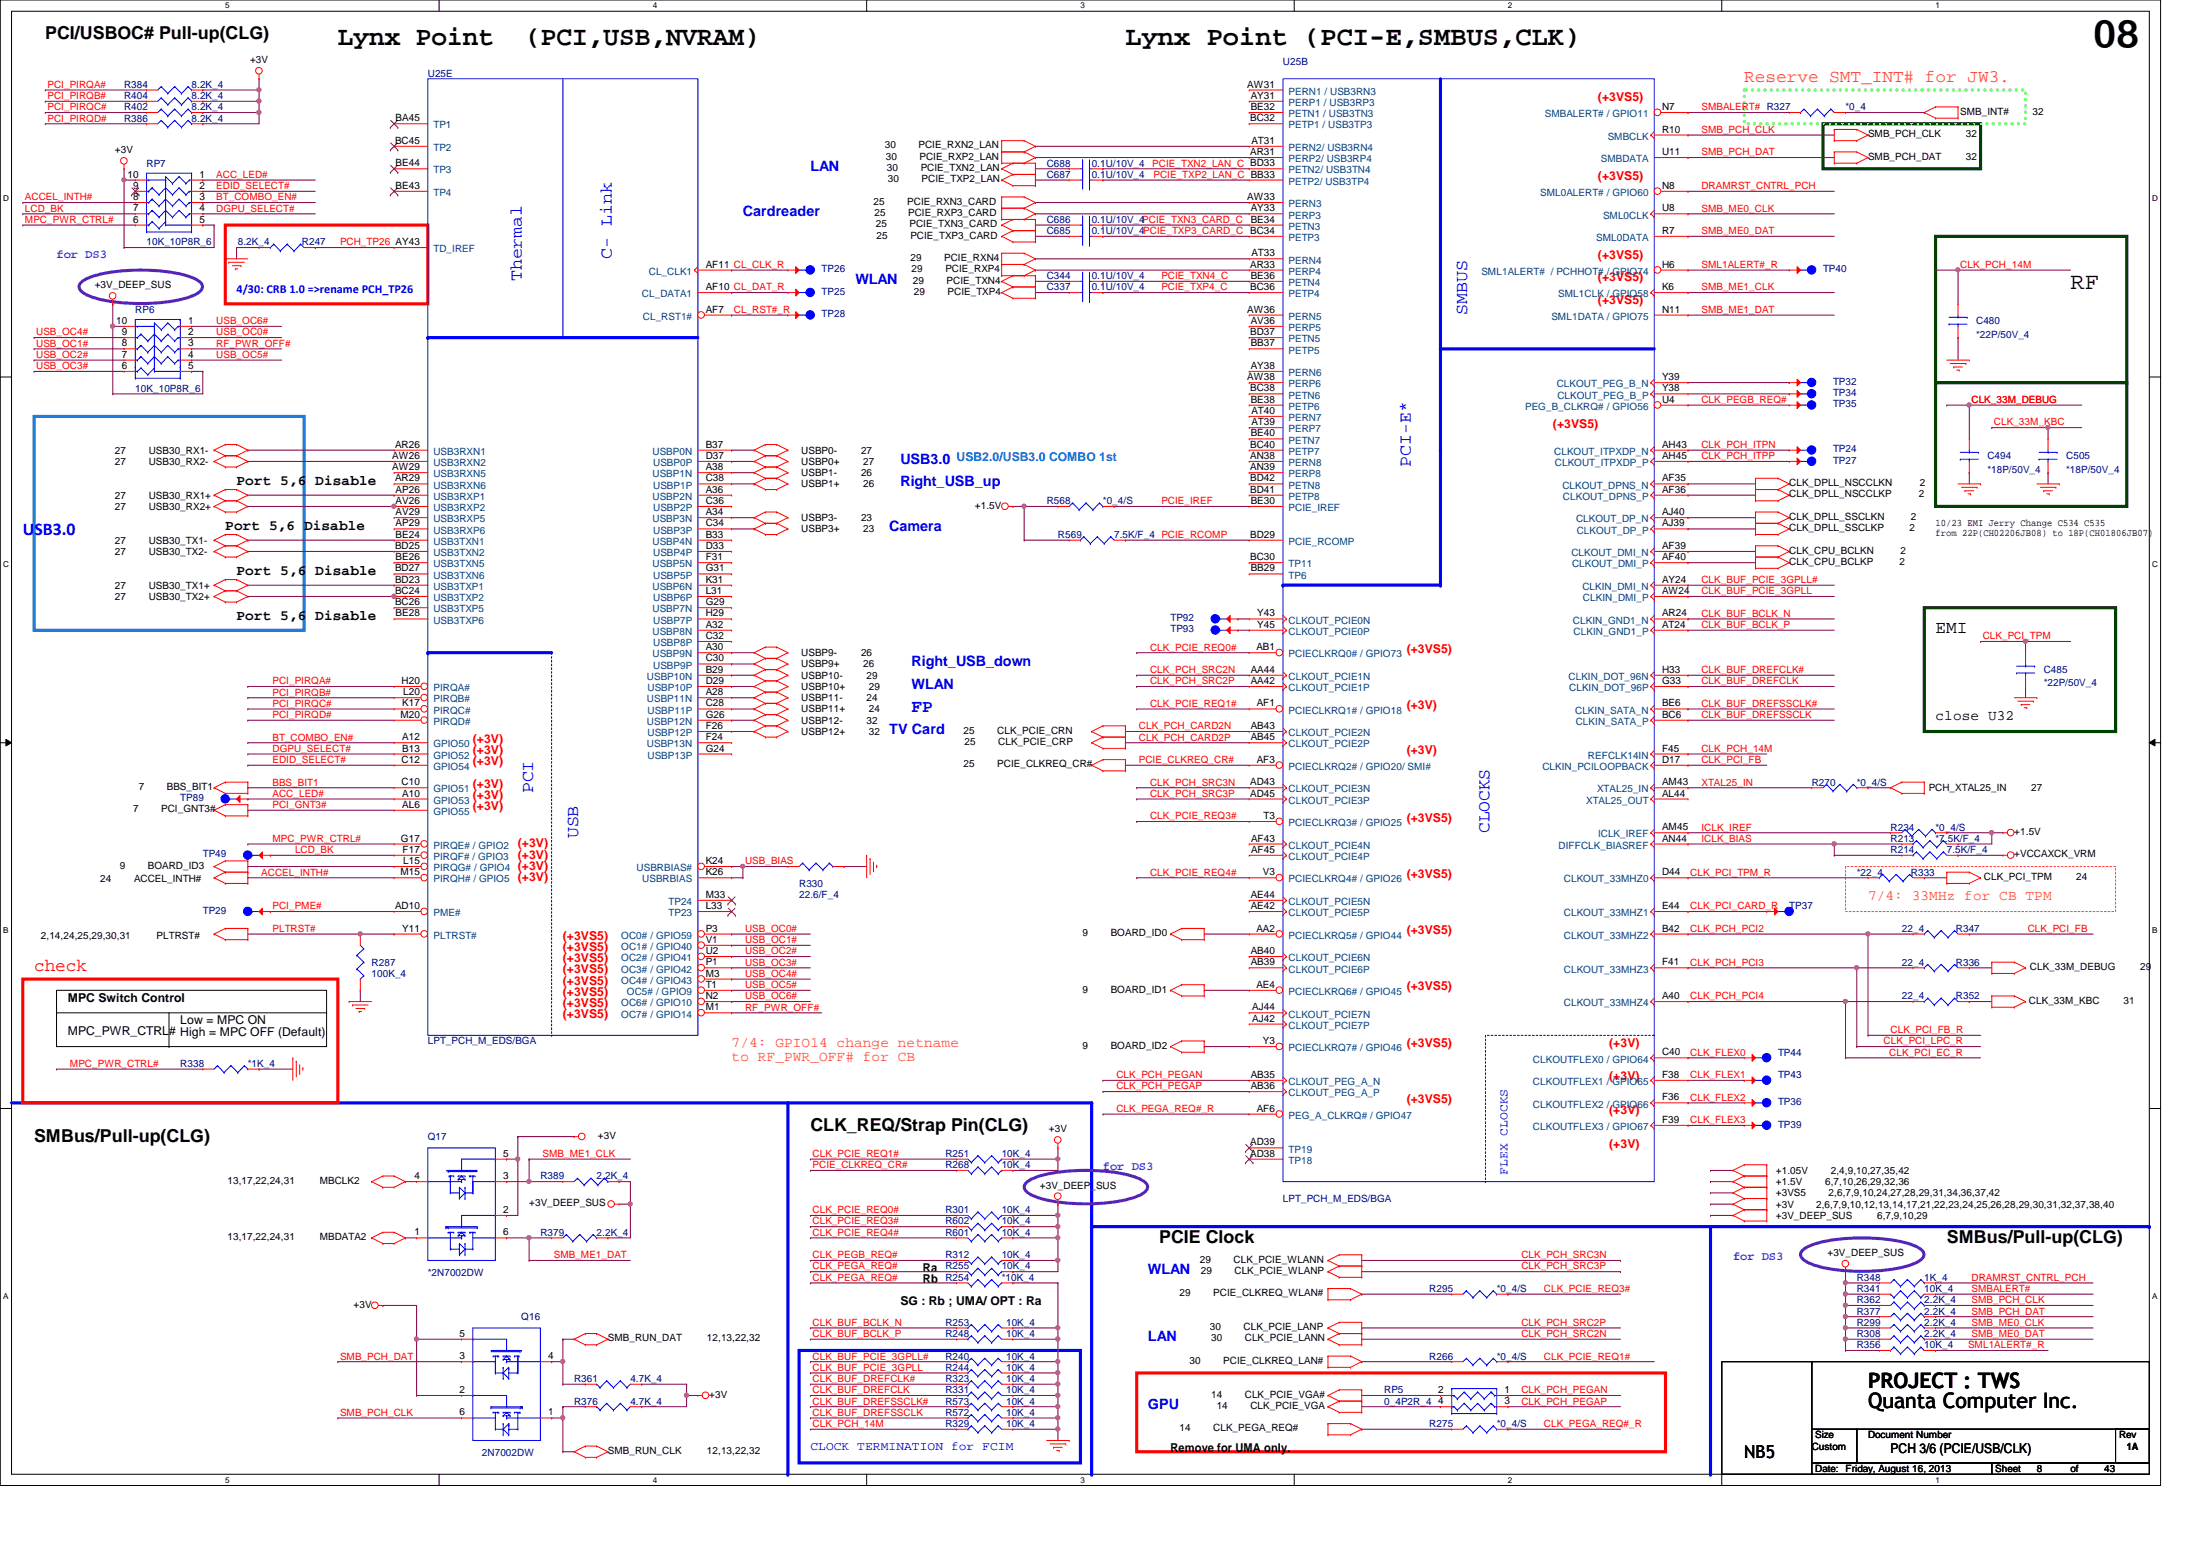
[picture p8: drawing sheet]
<svg xmlns="http://www.w3.org/2000/svg" width="297mm" height="210mm" viewBox="0 0 297 210" stroke-linecap="round" stroke-linejoin="round" font-family="sans-serif">
<defs><g id="words">
<text font-size="5.3" x="283.5" y="6.5">08</text>
<g font-size="3.6">
<text x="45.8" y="6.1">Lynx Point</text>
<text x="71.2" y="6.1">(PCI,USB,NVRAM)</text>
<text x="152.4" y="6.1">Lynx Point (PCI-E,SMBUS,CLK)</text>
</g>
<text font-size="3.2" x="280.5" y="39.1">RF</text>
<g font-size="2.9">
<text x="253" y="190.7">Quanta Computer Inc.</text>
<text x="253" y="188">PROJECT : TWS</text>
</g>
<g font-size="2.4">
<text x="6.1" y="5.3">PCI/USBOC# Pull-up(CLG)</text>
<text x="262.2" y="85.8">EMI</text>
<text x="4.6" y="154.6">SMBus/Pull-up(CLG)</text>
<text x="109.8" y="153.1">CLK_REQ/Strap Pin(CLG)</text>
<text x="157" y="168.4">PCIE Clock</text>
<text x="263.7" y="168.4">SMBus/Pull-up(CLG)</text>
<text x="236.3" y="197.4">NB5</text>
</g>
<text font-size="2.4" fill="#ff8000" x="236.3" y="11.1">Reserve SMT_INT# for JW3.</text>
<g font-size="2.4" fill="#00f">
<text x="82.9" y="35.1" transform="rotate(-90 82.9 35.1)">C- Link</text>
<text x="70.7" y="38.1" transform="rotate(-90 70.7 38.1)">Thermal</text>
<text x="198.7" y="42.7" transform="rotate(-90 198.7 42.7)">SMBUS</text>
<text x="191.1" y="63.2" transform="rotate(-90 191.1 63.2)">PCI-E*</text>
<text x="3.1" y="72.4">USB3.0</text>
<text x="123.5" y="96.4">FP</text>
<text x="72.2" y="107.4" transform="rotate(-90 72.2 107.4)">PCI</text>
<text x="78.3" y="113.5" transform="rotate(-90 78.3 113.5)">USB</text>
<text x="201.8" y="112.8" transform="rotate(-90 201.8 112.8)">CLOCKS</text>
</g>
<text font-size="2.4" fill="#f00" x="4.6" y="131.5">check</text>
<g font-size="1.9" fill="#00f">
<text x="109.8" y="23.2">LAN</text>
<text x="100.6" y="29.3">Cardreader</text>
<text x="115.9" y="38.4">WLAN</text>
<text x="122" y="62.8">USB3.0</text>
<text x="122" y="65.8">Right_USB_up</text>
<text x="120.4" y="71.9">Camera</text>
<text x="123.5" y="90.2">Right_USB_down</text>
<text x="123.5" y="93.3">WLAN</text>
<text x="120.4" y="99.4">TV Card</text>
<text x="155.5" y="172.5">WLAN</text>
<text x="155.5" y="181.7">LAN</text>
<text x="155.5" y="190.8">GPU</text>
</g>
<g font-size="1.9">
<text x="32" y="65.6">Port 5,6 Disable</text>
<text x="30.5" y="71.7">Port 5,6 Disable</text>
<text x="32" y="77.8">Port 5,6 Disable</text>
<text x="32" y="83.9">Port 5,6 Disable</text>
<text x="262.2" y="97.5">close U32</text>
</g>
<g font-size="1.9" fill="#ff8000">
<text x="253" y="121.9">7/4: 33MHz for CB TPM</text>
<text x="99.1" y="141.7">7/4: GPIO14 change netname</text>
<text x="99.1" y="143.7">to RF_PWR_OFF# for CB</text>
</g>
<text font-size="1.8" x="256.1" y="196.7">PCH 3/6 (PCIE/USB/CLK)</text>
<g font-size="1.7" fill="#f00">
<text x="216.4" y="13.7">(+3VS5)</text>
<text x="216.4" y="24.4">(+3VS5)</text>
<text x="216.4" y="35.1">(+3VS5)</text>
<text x="216.4" y="38.1">(+3VS5)</text>
<text x="216.4" y="41.1">(+3VS5)</text>
<text x="210.4" y="57.9">(+3VS5)</text>
<text x="190.5" y="88.4">(+3VS5)</text>
<text x="64" y="100.6">(+3V)</text>
<text x="190.5" y="96">(+3V)</text>
<text x="64" y="102.1">(+3V)</text>
<text x="64" y="103.6">(+3V)</text>
<text x="64" y="106.7">(+3V)</text>
<text x="190.5" y="102.1">(+3V)</text>
<text x="64" y="108.2">(+3V)</text>
<text x="64" y="109.7">(+3V)</text>
<text x="190.5" y="111.3">(+3VS5)</text>
<text x="70.1" y="114.8">(+3V)</text>
<text x="70.1" y="116.3">(+3V)</text>
<text x="70.1" y="117.8">(+3V)</text>
<text x="70.1" y="119.3">(+3V)</text>
<text x="190.5" y="118.9">(+3VS5)</text>
<text x="76.2" y="128.8">(+3VS5)</text>
<text x="76.2" y="130.3">(+3VS5)</text>
<text x="76.2" y="131.8">(+3VS5)</text>
<text x="76.2" y="127.3">(+3VS5)</text>
<text x="190.5" y="126.5">(+3VS5)</text>
<text x="76.2" y="133.3">(+3VS5)</text>
<text x="76.2" y="134.9">(+3VS5)</text>
<text x="76.2" y="136.4">(+3VS5)</text>
<text x="76.2" y="137.9">(+3VS5)</text>
<text x="190.5" y="134.1">(+3VS5)</text>
<text x="190.5" y="141.7">(+3VS5)</text>
<text x="218" y="141.7">(+3V)</text>
<text x="190.5" y="149.4">(+3VS5)</text>
<text x="218" y="146.3">(+3V)</text>
<text x="218" y="150.9">(+3V)</text>
<text x="218" y="155.4">(+3V)</text>
</g>
<g font-size="1.7" fill="#8000ff">
<text x="7.7" y="35">for DS3</text>
<text x="149.4" y="158.4">for DS3</text>
<text x="234.7" y="170.6">for DS3</text>
</g>
<g font-size="1.7" fill="#00f">
<text x="32" y="39.7">4/30: CRB 1.0 =&gt;rename PCH_TP26</text>
<text x="204.2" y="159.1" transform="rotate(-90 204.2 159.1)">FLEX CLOCKS</text>
<text x="109.8" y="196.4">CLOCK TERMINATION for FCIM</text>
</g>
<text font-size="1.7" fill="#0080ff" x="129.6" y="62.5">USB2.0/USB3.0 COMBO 1st</text>
<g font-size="1.7">
<text x="9.2" y="135.6">MPC Switch Control</text>
<text x="9.2" y="140.2">MPC_PWR_CTRL# High = MPC OFF (Default)</text>
<text x="24.4" y="138.6">Low = MPC ON</text>
<text x="125" y="172.2">Ra</text>
<text x="125" y="173.7">Rb</text>
<text x="122" y="176.8">SG : Rb ; UMA/ OPT : Ra</text>
<text x="158.5" y="196.6">Remove for UMA only.</text>
</g>
<g font-size="1.4" fill="#f00">
<text x="6.4" y="11.9">PCI_PIRQA#</text>
<text x="6.4" y="13.4">PCI_PIRQB#</text>
<text x="6.4" y="14.9">PCI_PIRQC#</text>
<text x="6.4" y="16.5">PCI_PIRQD#</text>
<text x="230.5" y="18">SMB_PCH_CLK</text>
<text x="230.5" y="14.9">SMBALERT# R327</text>
<text x="156.1" y="22.6">PCIE_TXN2_LAN_C BD33</text>
<text x="230.5" y="21">SMB_PCH_DAT</text>
<text x="3.4" y="28.7">LCD_BK</text>
<text x="3.4" y="27.1">ACCEL_INTH#</text>
<text x="29.3" y="27.1">BT_COMBO_EN#</text>
<text x="29.3" y="28.7">DGPU_SELECT#</text>
<text x="29.3" y="25.6">EDID_SELECT#</text>
<text x="29.3" y="24.1">ACC_LED#</text>
<text x="156.2" y="24.1">PCIE_TXP2_LAN_C BB33</text>
<text x="230.5" y="28.7">SMB_ME0_CLK</text>
<text x="230.5" y="25.6">DRAMRST_CNTRL_PCH</text>
<text x="3.4" y="30.2">MPC_PWR_CTRL#</text>
<text x="46.1" y="33.2">PCH_TP26 AY43</text>
<text x="230.5" y="31.7">SMB_ME0_DAT</text>
<text x="157.3" y="37.8">PCIE_TXN4_C</text>
<text x="157.3" y="39.3">PCIE_TXP4_C</text>
<text x="230.5" y="36.3">SML1ALERT#_R</text>
<text x="230.5" y="39.3">SMB_ME1_CLK</text>
<text x="265.5" y="36.3">CLK_PCH_14M</text>
<text x="4.9" y="45.4">USB_OC4#</text>
<text x="4.9" y="46.9">USB_OC1#</text>
<text x="29.3" y="45.4">USB_OC0#</text>
<text x="29.3" y="43.9">USB_OC6#</text>
<text x="29.3" y="46.9">RF_PWR_OFF#</text>
<text x="99.4" y="42.4">CL_RST#_R</text>
<text x="230.5" y="42.4">SMB_ME1_DAT</text>
<text x="4.9" y="48.5">USB_OC2#</text>
<text x="4.9" y="50">USB_OC3#</text>
<text x="29.3" y="48.5">USB_OC5#</text>
<text x="230.5" y="54.6">CLK_PEGB_REQ#</text>
<text x="267" y="54.6">CLK_33M_DEBUG</text>
<text x="270.1" y="57.6">CLK_33M_KBC</text>
<text x="230.5" y="60.7">CLK_PCH_ITPN</text>
<text x="230.5" y="62.2">CLK_PCH_ITPP</text>
<text x="157.3" y="68.3">PCIE_IREF</text>
<text x="230.5" y="79">CLK_BUF_PCIE_3GPLL#</text>
<text x="230.5" y="80.5">CLK_BUF_PCIE_3GPLL</text>
<text x="230.5" y="83.5">CLK_BUF_BCLK_N</text>
<text x="155.8" y="88.1">CLK_PCIE_REQ0#</text>
<text x="230.5" y="85">CLK_BUF_BCLK_P</text>
<text x="268.6" y="86.6">CLK_PCI_TPM</text>
<text x="36.9" y="92.7">PCI_PIRQA#</text>
<text x="36.9" y="94.2">PCI_PIRQB#</text>
<text x="36.9" y="95.7">PCI_PIRQC#</text>
<text x="155.8" y="95.7">CLK_PCIE_REQ1#</text>
<text x="155.8" y="92.7">CLK_PCH_SRC2P</text>
<text x="155.8" y="91.1">CLK_PCH_SRC2N</text>
<text x="230.5" y="91.1">CLK_BUF_DREFCLK#</text>
<text x="230.5" y="92.7">CLK_BUF_DREFCLK</text>
<text x="230.5" y="95.7">CLK_BUF_DREFSSCLK#</text>
<text x="36.9" y="97.2">PCI_PIRQD#</text>
<text x="36.9" y="100.3">BT_COMBO_EN#</text>
<text x="36.9" y="101.8">DGPU_SELECT#</text>
<text x="154.3" y="100.3">CLK_PCH_CARD2P</text>
<text x="154.3" y="98.8">CLK_PCH_CARD2N</text>
<text x="230.5" y="97.2">CLK_BUF_DREFSSCLK</text>
<text x="230.5" y="101.8">CLK_PCH_14M</text>
<text x="36.9" y="103.3">EDID_SELECT#</text>
<text x="36.9" y="106.4">BBS_BIT1</text>
<text x="36.9" y="107.9">ACC_LED#</text>
<text x="154.3" y="103.3">PCIE_CLKREQ_CR#</text>
<text x="155.8" y="106.4">CLK_PCH_SRC3N</text>
<text x="155.8" y="107.9">CLK_PCH_SRC3P</text>
<text x="230.5" y="103.3">CLK_PCI_FB</text>
<text x="230.5" y="106.4">XTAL25_IN</text>
<text x="36.9" y="109.4">PCI_GNT3#</text>
<text x="155.8" y="111">CLK_PCIE_REQ3#</text>
<text x="230.5" y="112.5">ICLK_IREF</text>
<text x="35.4" y="118.6">ACCEL_INTH#</text>
<text x="36.9" y="114">MPC_PWR_CTRL#</text>
<text x="40" y="115.5">LCD_BK</text>
<text x="100.9" y="117.1">USB_BIAS</text>
<text x="155.8" y="118.6">CLK_PCIE_REQ4#</text>
<text x="228.9" y="118.6">CLK_PCI_TPM_R</text>
<text x="230.5" y="114">ICLK_BIAS</text>
<text x="36.9" y="123.1">PCI_PME#</text>
<text x="228.9" y="123.1">CLK_PCI_CARD_R</text>
<text x="36.9" y="126.2">PLTRST#</text>
<text x="100.9" y="130.8">USB_OC3#</text>
<text x="100.9" y="126.2">USB_OC0#</text>
<text x="100.9" y="127.7">USB_OC1#</text>
<text x="100.9" y="129.2">USB_OC2#</text>
<text x="228.9" y="126.2">CLK_PCH_PCI2</text>
<text x="228.9" y="130.8">CLK_PCH_PCI3</text>
<text x="274.7" y="126.2">CLK_PCI_FB</text>
<text x="100.9" y="135.3">USB_OC6#</text>
<text x="100.9" y="132.3">USB_OC4#</text>
<text x="100.9" y="133.8">USB_OC5#</text>
<text x="100.9" y="136.9">RF_PWR_OFF#</text>
<text x="228.9" y="135.3">CLK_PCH_PCI4</text>
<text x="228.9" y="143">CLK_FLEX0</text>
<text x="255.1" y="141.4">CLK_PCI_LPC_R</text>
<text x="255.9" y="143">CLK_PCI_EC_R</text>
<text x="256.1" y="139.9">CLK_PCI_FB_R</text>
<text x="9.5" y="144.5">MPC_PWR_CTRL#</text>
<text x="151.2" y="146">CLK_PCH_PEGAN</text>
<text x="151.2" y="147.5">CLK_PCH_PEGAP</text>
<text x="228.9" y="146">CLK_FLEX1</text>
<text x="228.9" y="149.1">CLK_FLEX2</text>
<text x="151.2" y="150.6">CLK_PEGA_REQ#_R</text>
<text x="228.9" y="152.1">CLK_FLEX3</text>
<text x="73.5" y="156.7">SMB_ME1_CLK</text>
<text x="110.1" y="158.2">PCIE_CLKREQ_CR#</text>
<text x="110.1" y="156.7">CLK_PCIE_REQ1#</text>
<text x="110.1" y="164.3">CLK_PCIE_REQ0#</text>
<text x="110.1" y="165.8">CLK_PCIE_REQ3#</text>
<text x="110.1" y="167.3">CLK_PCIE_REQ4#</text>
<text x="75" y="170.4">SMB_ME1_DAT</text>
<text x="110.1" y="171.9">CLK_PEGA_REQ#</text>
<text x="110.1" y="170.4">CLK_PEGB_REQ#</text>
<text x="110.1" y="173.4">CLK_PEGA_REQ#</text>
<text x="206.1" y="171.9">CLK_PCH_SRC3P</text>
<text x="206.1" y="170.4">CLK_PCH_SRC3N</text>
<text x="267" y="173.4">DRAMRST_CNTRL_PCH</text>
<text x="110.1" y="179.5">CLK_BUF_BCLK_N</text>
<text x="206.1" y="179.5">CLK_PCH_SRC2P</text>
<text x="209.1" y="175">CLK_PCIE_REQ3#</text>
<text x="267" y="175">SMBALERT#</text>
<text x="267" y="179.5">SMB_ME0_CLK</text>
<text x="267" y="178">SMB_PCH_DAT</text>
<text x="267" y="176.5">SMB_PCH_CLK</text>
<text x="46.1" y="184.1">SMB_PCH_DAT</text>
<text x="110.1" y="184.1">CLK_BUF_PCIE_3GPLL#</text>
<text x="110.1" y="185.6">CLK_BUF_PCIE_3GPLL</text>
<text x="110.1" y="181.1">CLK_BUF_BCLK_P</text>
<text x="206.1" y="181.1">CLK_PCH_SRC2N</text>
<text x="209.1" y="184.1">CLK_PCIE_REQ1#</text>
<text x="266.6" y="182.6">SML1ALERT#_R</text>
<text x="267" y="181.1">SMB_ME0_DAT</text>
<text x="46.1" y="191.7">SMB_PCH_CLK</text>
<text x="110.1" y="191.7">CLK_BUF_DREFSSCLK</text>
<text x="110.1" y="190.2">CLK_BUF_DREFSSCLK#</text>
<text x="110.1" y="188.7">CLK_BUF_DREFCLK</text>
<text x="110.1" y="187.2">CLK_BUF_DREFCLK#</text>
<text x="206.1" y="190.2">CLK_PCH_PEGAP</text>
<text x="206.1" y="188.7">CLK_PCH_PEGAN</text>
<text x="110.1" y="193.3">CLK_PCH_14M</text>
<text x="209.1" y="193.3">CLK_PEGA_REQ#_R</text>
</g>
<g font-size="1.4" fill="#000080">
<text x="16.8" y="11.9">R384</text>
<text x="25.9" y="11.9">8.2K_4</text>
<text x="58" y="10.4">U25E</text>
<text x="173.8" y="8.8">U25B</text>
<text x="16.8" y="14.9">R402</text>
<text x="16.8" y="16.5">R386</text>
<text x="16.8" y="13.4">R404</text>
<text x="25.9" y="14.9">8.2K_4</text>
<text x="25.9" y="16.5">8.2K_4</text>
<text x="25.9" y="13.4">8.2K_4</text>
<text x="250" y="14.9">*0_4</text>
<text x="19.9" y="22.6">RP7</text>
<text x="141.8" y="22.6">C688</text>
<text x="147.9" y="22.6">0.1U/10V_4</text>
<text x="141.8" y="24.1">C687</text>
<text x="147.9" y="24.1">0.1U/10V_4</text>
<text x="19.9" y="33.2">10K_10P8R_6</text>
<text x="32.2" y="33.2">8.2K_4</text>
<text x="40.9" y="33.2">R247</text>
<text x="141.8" y="30.2">C686</text>
<text x="141.8" y="31.7">C685</text>
<text x="147.9" y="30.2">0.1U/10V_4PCIE_TXN3_CARD_C</text>
<text x="147.9" y="31.7">0.1U/10V_4PCIE_TXP3_CARD_C BC34</text>
<text x="111.3" y="36.9">TP26</text>
<text x="111.3" y="39.9">TP25</text>
<text x="141.8" y="39.3">C337</text>
<text x="141.8" y="37.8">C344</text>
<text x="147.9" y="39.3">0.1U/10V_4</text>
<text x="147.9" y="37.8">0.1U/10V_4</text>
<text x="246.9" y="36.9">TP40</text>
<text x="18.3" y="42.4">RP6</text>
<text x="111.3" y="43">TP28</text>
<text x="267.7" y="43.9">C480</text>
<text x="267.7" y="45.7">*22P/50V_4</text>
<text x="18.3" y="53">10K_10P8R_6</text>
<text x="248.3" y="53.6">TP34</text>
<text x="248.3" y="52.1">TP32</text>
<text x="248.3" y="55.2">TP35</text>
<text x="248.3" y="62.8">TP27</text>
<text x="248.3" y="61.3">TP24</text>
<text x="269.2" y="62.2">C494</text>
<text x="269.2" y="64">*18P/50V_4</text>
<text x="279.9" y="62.2">C505</text>
<text x="279.9" y="64">*18P/50V_4</text>
<text x="141.8" y="68.3">R568</text>
<text x="149.4" y="68.3">*0_4/S</text>
<text x="143.3" y="72.9">R569</text>
<text x="150.9" y="72.9">7.5K/F_4 PCIE_RCOMP</text>
<text x="158.5" y="84.1">TP92</text>
<text x="158.5" y="85.6">TP93</text>
<text x="276.8" y="91.1">C485</text>
<text x="276.8" y="93">*22P/50V_4</text>
<text x="245.4" y="106.4">R270</text>
<text x="251.5" y="106.4">*0_4/S</text>
<text x="24.4" y="108.5">TP89</text>
<text x="256.1" y="112.5">R234</text>
<text x="262.2" y="112.5">*0_4/S</text>
<text x="27.5" y="116.1">TP49</text>
<text x="251.5" y="118.6">*22_4</text>
<text x="256.1" y="115.5">R214</text>
<text x="256.1" y="114">R213</text>
<text x="258.8" y="118.6">R333</text>
<text x="262.2" y="114">*7.5K/F_4</text>
<text x="263.7" y="115.5">7.5K/F_4</text>
<text x="27.5" y="123.7">TP29</text>
<text x="108.2" y="120.1">R330</text>
<text x="108.2" y="121.6">22.6/F_4</text>
<text x="242.4" y="123.1">TP37</text>
<text x="50.3" y="130.8">R287</text>
<text x="257.6" y="126.2">22_4</text>
<text x="257.6" y="130.8">22_4</text>
<text x="264.9" y="126.2">R347</text>
<text x="264.9" y="130.8">R336</text>
<text x="50.3" y="132.3">100K_4</text>
<text x="257.6" y="135.3">22_4</text>
<text x="264.9" y="135.3">R352</text>
<text x="58" y="141.4">LPT_PCH_M_EDS/BGA</text>
<text x="240.8" y="143">TP44</text>
<text x="24.4" y="144.5">R338</text>
<text x="33.6" y="144.5">*1K_4</text>
<text x="240.8" y="146">TP43</text>
<text x="240.8" y="149.6">TP36</text>
<text x="58" y="154.4">Q17</text>
<text x="240.8" y="152.7">TP39</text>
<text x="73.2" y="159.7">R389</text>
<text x="80.8" y="159.7">2.2K_4</text>
<text x="128.1" y="156.7">R251</text>
<text x="128.1" y="158.2">R268</text>
<text x="135.7" y="156.7">10K_4</text>
<text x="135.7" y="158.2">10K_4</text>
<text x="73.2" y="167.3">R379</text>
<text x="80.8" y="167.3">2.2K_4</text>
<text x="128.1" y="164.3">R301</text>
<text x="128.1" y="167.3">R601</text>
<text x="128.1" y="165.8">R602</text>
<text x="135.7" y="164.3">10K_4</text>
<text x="135.7" y="167.3">10K_4</text>
<text x="135.7" y="165.8">10K_4</text>
<text x="173.8" y="162.8">LPT_PCH_M_EDS/BGA</text>
<text x="58" y="172.8">*2N7002DW</text>
<text x="128.1" y="173.4">R254</text>
<text x="128.1" y="170.4">R312</text>
<text x="128.1" y="171.9">R255</text>
<text x="135.7" y="173.4">*10K_4</text>
<text x="135.7" y="170.4">10K_4</text>
<text x="135.7" y="171.9">10K_4</text>
<text x="251.5" y="173.4">R348</text>
<text x="260.6" y="173.4">1K_4</text>
<text x="70.6" y="178.8">Q16</text>
<text x="128.1" y="179.5">R253</text>
<text x="136.3" y="179.5">10K_4</text>
<text x="193.6" y="175">R295</text>
<text x="202.7" y="175">*0_4/S</text>
<text x="251.5" y="175">R341</text>
<text x="251.5" y="179.5">R299</text>
<text x="251.5" y="178">R377</text>
<text x="251.5" y="176.5">R362</text>
<text x="260.6" y="175">10K_4</text>
<text x="260.6" y="179.5">2.2K_4</text>
<text x="260.6" y="178">2.2K_4</text>
<text x="260.6" y="176.5">2.2K_4</text>
<text x="128.1" y="184.1">R240</text>
<text x="128.1" y="181.1">R248</text>
<text x="128.1" y="185.6">R244</text>
<text x="136.3" y="184.1">10K_4</text>
<text x="136.3" y="181.1">10K_4</text>
<text x="136.3" y="185.6">10K_4</text>
<text x="193.6" y="184.1">R266</text>
<text x="202.7" y="184.1">*0_4/S</text>
<text x="251.5" y="181.1">R308</text>
<text x="251.5" y="182.6">R356</text>
<text x="260.6" y="181.1">2.2K_4</text>
<text x="260.6" y="182.6">10K_4</text>
<text x="77.8" y="187.2">R361</text>
<text x="77.8" y="190.2">R376</text>
<text x="85.4" y="187.2">4.7K_4</text>
<text x="85.4" y="190.2">4.7K_4</text>
<text x="128.1" y="188.7">R331</text>
<text x="128.1" y="190.2">R573</text>
<text x="128.1" y="187.2">R323</text>
<text x="128.1" y="191.7">R572</text>
<text x="136.3" y="188.7">10K_4</text>
<text x="136.3" y="190.2">10K_4</text>
<text x="136.3" y="187.2">10K_4</text>
<text x="136.3" y="191.7">10K_4</text>
<text x="187.5" y="188.7">RP5</text>
<text x="187.5" y="190.2">0_4P2R_4</text>
<text x="65.3" y="197.2">2N7002DW</text>
<text x="128.1" y="193.3">R329</text>
<text x="136.3" y="193.3">10K_4</text>
<text x="193.6" y="193.3">R275</text>
<text x="202.7" y="193.3">*0_4/S</text>
</g>
<g font-size="1.4">
<text x="33.9" y="8.6">+3V</text>
<text x="168.9" y="11.9">AW31</text>
<text x="53.6" y="16.4">BA45</text>
<text x="169.3" y="16.4">BC32</text>
<text x="169.4" y="13.4">AY31</text>
<text x="169.4" y="14.9">BE32</text>
<text x="225.1" y="14.9">N7</text>
<text x="225.1" y="17.9">R10</text>
<text x="265.5" y="15.5">SMB_INT#</text>
<text x="275.3" y="15.5">32</text>
<text x="15.6" y="20.7">+3V</text>
<text x="53.5" y="19.5">BC45</text>
<text x="53.6" y="22.5">BE44</text>
<text x="119.8" y="20.1">30</text>
<text x="120" y="21.6">30</text>
<text x="120.1" y="23.2">30</text>
<text x="124.4" y="20.1">PCIE_RXN2_LAN</text>
<text x="124.5" y="21.6">PCIE_RXP2_LAN</text>
<text x="124.7" y="23.2">PCIE_TXN2_LAN</text>
<text x="169.3" y="21">AR31</text>
<text x="169.5" y="19.5">AT31</text>
<text x="225.1" y="21">U11</text>
<text x="253" y="18.6">SMB_PCH_CLK</text>
<text x="253" y="21.6">SMB_PCH_DAT</text>
<text x="266.3" y="18.6">32</text>
<text x="266.3" y="21.6">32</text>
<text x="17.3" y="24">10</text>
<text x="18" y="25.6">9</text>
<text x="18" y="27.1">8</text>
<text x="18" y="28.6">7</text>
<text x="27" y="28.6">4</text>
<text x="27" y="27.1">3</text>
<text x="27" y="25.6">2</text>
<text x="27" y="24">1</text>
<text x="53.6" y="25.6">BE43</text>
<text x="118.3" y="27.7">25</text>
<text x="118.4" y="29.3">25</text>
<text x="120.3" y="24.7">30</text>
<text x="122.9" y="27.7">PCIE_RXN3_CARD</text>
<text x="123" y="29.3">PCIE_RXP3_CARD</text>
<text x="124.8" y="24.7">PCIE_TXP2_LAN</text>
<text x="168.9" y="27.1">AW33</text>
<text x="169.4" y="28.6">AY33</text>
<text x="225.1" y="25.6">N8</text>
<text x="225.1" y="28.6">U8</text>
<text x="18" y="30.1">6</text>
<text x="27" y="30.1">5</text>
<text x="118.6" y="30.8">25</text>
<text x="118.7" y="32.3">25</text>
<text x="123.2" y="30.8">PCIE_TXN3_CARD</text>
<text x="123.3" y="35.3">29</text>
<text x="123.3" y="32.3">PCIE_TXP3_CARD</text>
<text x="127.9" y="35.3">PCIE_RXN4</text>
<text x="169.4" y="30.1">BE34</text>
<text x="169.5" y="34.7">AT33</text>
<text x="225.1" y="31.7">R7</text>
<text x="12.8" y="39">+3V_DEEP_SUS</text>
<text x="95.6" y="36.2">AF11 CL_CLK_R</text>
<text x="95.6" y="39.3">AF10 CL_DAT_R</text>
<text x="123.5" y="36.9">29</text>
<text x="123.7" y="38.4">29</text>
<text x="123.8" y="39.9">29</text>
<text x="128.1" y="36.9">PCIE_RXP4</text>
<text x="128.2" y="38.4">PCIE_TXN4</text>
<text x="128.4" y="39.9">PCIE_TXP4</text>
<text x="169.3" y="36.2">AR33</text>
<text x="169.3" y="39.3">BC36</text>
<text x="169.4" y="37.8">BE36</text>
<text x="225.1" y="36.2">H6</text>
<text x="225.1" y="39.3">K6</text>
<text x="15.7" y="43.9">10</text>
<text x="16.5" y="45.4">9</text>
<text x="16.5" y="46.9">8</text>
<text x="25.5" y="46.9">3</text>
<text x="25.5" y="45.4">2</text>
<text x="25.5" y="43.9">1</text>
<text x="95.6" y="42.3">AF7</text>
<text x="168.9" y="42.3">AW36</text>
<text x="169.3" y="45.4">BD37</text>
<text x="169.4" y="43.9">AV36</text>
<text x="169.4" y="46.9">BB37</text>
<text x="225.1" y="42.3">N11</text>
<text x="16.5" y="48.4">7</text>
<text x="16.5" y="50">6</text>
<text x="25.5" y="48.4">4</text>
<text x="25.5" y="50">5</text>
<text x="168.9" y="51.5">AW38</text>
<text x="169.3" y="53">BC38</text>
<text x="169.4" y="50">AY38</text>
<text x="225.1" y="51.5">Y39</text>
<text x="225.1" y="53">Y38</text>
<text x="169.4" y="54.5">BE38</text>
<text x="169.4" y="59.1">BE40</text>
<text x="169.5" y="56">AT40</text>
<text x="169.5" y="57.6">AT39</text>
<text x="225.1" y="54.5">U4</text>
<text x="15.6" y="61.4">27</text>
<text x="15.6" y="62.9">27</text>
<text x="20.1" y="61.4">USB30_RX1-</text>
<text x="20.1" y="62.9">USB30_RX2-</text>
<text x="53.1" y="62.1">AW26</text>
<text x="53.1" y="63.7">AW29</text>
<text x="53.5" y="60.6">AR26</text>
<text x="53.5" y="65.2">AR29</text>
<text x="95.6" y="60.6">B37</text>
<text x="95.6" y="62.1">D37</text>
<text x="95.6" y="63.7">A38</text>
<text x="95.6" y="65.2">C38</text>
<text x="108.5" y="61.4">USBP0-</text>
<text x="108.5" y="62.9">USBP0+</text>
<text x="108.5" y="64.5">USBP1-</text>
<text x="108.5" y="66">USBP1+</text>
<text x="116.6" y="61.4">27</text>
<text x="116.6" y="64.5">26</text>
<text x="116.9" y="62.9">27</text>
<text x="116.9" y="66">26</text>
<text x="169.3" y="62.1">AN38</text>
<text x="169.3" y="63.7">AN39</text>
<text x="169.3" y="60.6">BC40</text>
<text x="169.3" y="65.2">BD42</text>
<text x="225.1" y="60.6">AH43</text>
<text x="225.1" y="62.1">AH45</text>
<text x="225.1" y="65.2">AF35</text>
<text x="242.4" y="65.8">CLK_DPLL_NSCCLKN</text>
<text x="260.1" y="65.8">2</text>
<text x="15.6" y="67.5">27</text>
<text x="15.6" y="69">27</text>
<text x="20.1" y="67.5">USB30_RX1+</text>
<text x="20.1" y="69">USB30_RX2+</text>
<text x="53.6" y="66.7">AP26</text>
<text x="53.6" y="68.2">AV26</text>
<text x="53.6" y="69.8">AV29</text>
<text x="53.6" y="71.3">AP29</text>
<text x="95.6" y="66.7">A36</text>
<text x="95.6" y="68.2">C36</text>
<text x="95.6" y="69.8">A34</text>
<text x="95.6" y="71.3">C34</text>
<text x="108.5" y="70.6">USBP3-</text>
<text x="116.6" y="70.6">23</text>
<text x="132" y="68.9">+1.5V</text>
<text x="169.3" y="66.7">BD41</text>
<text x="169.4" y="68.2">BE30</text>
<text x="225.1" y="71.3">AJ39</text>
<text x="225.1" y="69.8">AJ40</text>
<text x="225.1" y="66.7">AF36</text>
<text x="242.4" y="67.4">CLK_DPLL_NSCCLKP</text>
<text x="242.4" y="70.4">CLK_DPLL_SSCLKN</text>
<text x="242.4" y="71.9">CLK_DPLL_SSCLKP</text>
<text x="258.7" y="71.9">2</text>
<text x="258.8" y="70.4">2</text>
<text x="259.9" y="67.4">2</text>
<text x="262.2" y="71.2">10/23 EMI Jerry Change C534 C535</text>
<text x="15.6" y="73.6">27</text>
<text x="15.6" y="75.1">27</text>
<text x="20.1" y="73.6">USB30_TX1-</text>
<text x="20.1" y="75.1">USB30_TX2-</text>
<text x="53.5" y="74.3">BD25</text>
<text x="53.5" y="77.4">BD27</text>
<text x="53.6" y="72.8">BE24</text>
<text x="53.6" y="75.9">BE26</text>
<text x="95.6" y="72.8">B33</text>
<text x="95.6" y="74.3">D33</text>
<text x="95.6" y="75.9">F31</text>
<text x="95.6" y="77.4">G31</text>
<text x="108.5" y="72.1">USBP3+</text>
<text x="116.9" y="72.1">23</text>
<text x="169.3" y="72.8">BD29</text>
<text x="169.3" y="75.9">BC30</text>
<text x="169.4" y="77.4">BB29</text>
<text x="225.1" y="74.3">AF39</text>
<text x="225.1" y="75.9">AF40</text>
<text x="242.4" y="75">CLK_CPU_BCLKN</text>
<text x="242.4" y="76.5">CLK_CPU_BCLKP</text>
<text x="257.3" y="76.5">2</text>
<text x="257.4" y="75">2</text>
<text x="262.2" y="72.6">from 22P(CH02206JB08) to 18P(CH01806JB07)</text>
<text x="15.6" y="79.7">27</text>
<text x="15.6" y="81.2">27</text>
<text x="20.1" y="79.7">USB30_TX1+</text>
<text x="20.1" y="81.2">USB30_TX2+</text>
<text x="53.5" y="78.9">BD23</text>
<text x="53.5" y="80.4">BC24</text>
<text x="53.5" y="82">BC26</text>
<text x="53.6" y="83.5">BE28</text>
<text x="95.6" y="78.9">K31</text>
<text x="95.6" y="80.4">L31</text>
<text x="95.6" y="82">G29</text>
<text x="95.6" y="83.5">H29</text>
<text x="170.3" y="83.5">Y43</text>
<text x="225.1" y="83.5">AR24</text>
<text x="225.1" y="78.9">AY24</text>
<text x="225.1" y="80.4">AW24</text>
<text x="95.6" y="85">A32</text>
<text x="95.6" y="86.5">C32</text>
<text x="95.6" y="88.1">A30</text>
<text x="95.6" y="89.6">C30</text>
<text x="108.5" y="88.9">USBP9-</text>
<text x="116.6" y="88.9">26</text>
<text x="170.2" y="88.1">AB1</text>
<text x="170.3" y="85">Y45</text>
<text x="225.1" y="85">AT24</text>
<text x="54.4" y="92.6">H20</text>
<text x="54.5" y="95.7">K17</text>
<text x="54.6" y="94.1">L20</text>
<text x="95.6" y="91.1">B29</text>
<text x="95.6" y="92.6">D29</text>
<text x="95.6" y="94.1">A28</text>
<text x="95.6" y="95.7">C28</text>
<text x="108.5" y="90.4">USBP9+</text>
<text x="108.5" y="93.4">USBP10+</text>
<text x="108.5" y="91.9">USBP10-</text>
<text x="108.5" y="95">USBP11-</text>
<text x="116.9" y="90.4">26</text>
<text x="117.4" y="91.9">29</text>
<text x="117.4" y="95">24</text>
<text x="117.7" y="93.4">29</text>
<text x="169.4" y="91.1">AA44</text>
<text x="169.4" y="92.6">AA42</text>
<text x="170.2" y="95.7">AF1</text>
<text x="225.1" y="91.1">H33</text>
<text x="225.1" y="92.6">G33</text>
<text x="225.1" y="95.7">BE6</text>
<text x="54.2" y="97.2">M20</text>
<text x="54.5" y="100.2">A12</text>
<text x="54.5" y="101.8">B13</text>
<text x="95.6" y="97.2">G26</text>
<text x="95.6" y="98.7">F26</text>
<text x="95.6" y="100.2">F24</text>
<text x="95.6" y="101.8">G24</text>
<text x="108.5" y="96.5">USBP11+</text>
<text x="108.5" y="98">USBP12-</text>
<text x="108.5" y="99.5">USBP12+</text>
<text x="117.4" y="98">32</text>
<text x="117.7" y="96.5">24</text>
<text x="117.7" y="99.5">32</text>
<text x="130.5" y="99.4">25</text>
<text x="130.6" y="100.9">25</text>
<text x="135.1" y="99.4">CLK_PCIE_CRN</text>
<text x="135.2" y="100.9">CLK_PCIE_CRP</text>
<text x="169.4" y="98.7">AB43</text>
<text x="169.4" y="100.2">AB45</text>
<text x="225.1" y="97.2">BC6</text>
<text x="225.1" y="101.8">F45</text>
<text x="18.8" y="107">7</text>
<text x="22.6" y="107">BBS_BIT1</text>
<text x="54.4" y="103.3">C12</text>
<text x="54.4" y="106.3">C10</text>
<text x="54.5" y="107.9">A10</text>
<text x="130.5" y="103.9">25</text>
<text x="135.1" y="103.9">PCIE_CLKREQ_CR#</text>
<text x="169.3" y="106.3">AD43</text>
<text x="169.3" y="107.9">AD45</text>
<text x="170.2" y="103.3">AF3</text>
<text x="225.1" y="106.3">AM43</text>
<text x="225.1" y="107.9">AL44</text>
<text x="225.1" y="103.3">D17</text>
<text x="261.2" y="107.1">PCH_XTAL25_IN</text>
<text x="275.1" y="107.1">27</text>
<text x="18" y="110">7</text>
<text x="21.8" y="110">PCI_GNT3#</text>
<text x="54.3" y="114">G17</text>
<text x="54.5" y="109.4">AL6</text>
<text x="169.5" y="114">AF43</text>
<text x="171.2" y="110.9">T3</text>
<text x="225.1" y="112.4">AM45</text>
<text x="225.1" y="114">AN44</text>
<text x="272.8" y="113.1">+1.5V</text>
<text x="13.6" y="119.5">24</text>
<text x="16.2" y="117.6">9</text>
<text x="18.2" y="119.5">ACCEL_INTH#</text>
<text x="20" y="117.6">BOARD_ID3</text>
<text x="54.2" y="118.5">M15</text>
<text x="54.5" y="115.5">F17</text>
<text x="54.6" y="117">L15</text>
<text x="95.6" y="117">K24</text>
<text x="95.6" y="118.5">K26</text>
<text x="169.5" y="115.5">AF45</text>
<text x="171.1" y="118.5">V3</text>
<text x="225.1" y="118.5">D44</text>
<text x="268.7" y="119.2">CLK_PCI_TPM</text>
<text x="272.8" y="116.1">+VCCAXCK_VRM</text>
<text x="281.2" y="119.2">24</text>
<text x="53.5" y="123.1">AD10</text>
<text x="95.6" y="121.6">M33</text>
<text x="95.6" y="123.1">L33</text>
<text x="169.4" y="121.6">AE44</text>
<text x="169.4" y="123.1">AE42</text>
<text x="225.1" y="123.1">E44</text>
<text x="5.5" y="127.1">2,14,24,25,29,30,31</text>
<text x="21.2" y="127.1">PLTRST#</text>
<text x="54.5" y="126.2">Y11</text>
<text x="95.6" y="126.2">P3</text>
<text x="95.6" y="127.7">V1</text>
<text x="95.6" y="129.2">U2</text>
<text x="95.6" y="130.7">P1</text>
<text x="146.6" y="126.8">9</text>
<text x="150.4" y="126.8">BOARD_ID0</text>
<text x="169.4" y="129.2">AB40</text>
<text x="169.4" y="130.7">AB39</text>
<text x="170.2" y="126.2">AA2</text>
<text x="225.1" y="126.2">B42</text>
<text x="225.1" y="130.7">F41</text>
<text x="275" y="131.4">CLK_33M_DEBUG</text>
<text x="289.9" y="131.4">29</text>
<text x="95.6" y="132.2">M3</text>
<text x="95.6" y="133.8">T1</text>
<text x="95.6" y="135.3">N2</text>
<text x="95.6" y="136.8">M1</text>
<text x="146.6" y="134.4">9</text>
<text x="150.4" y="134.4">BOARD_ID1</text>
<text x="169.6" y="136.8">AJ44</text>
<text x="170.2" y="133.8">AE4</text>
<text x="225.1" y="135.3">A40</text>
<text x="274.8" y="135.9">CLK_33M_KBC</text>
<text x="287.6" y="135.9">31</text>
<text x="146.6" y="142">9</text>
<text x="150.4" y="142">BOARD_ID2</text>
<text x="169.6" y="138.3">AJ42</text>
<text x="171.1" y="141.4">Y3</text>
<text x="225.1" y="142.9">C40</text>
<text x="169.4" y="146">AB35</text>
<text x="169.4" y="147.5">AB36</text>
<text x="225.1" y="146">F38</text>
<text x="225.1" y="149">F36</text>
<text x="81" y="154.2">+3V</text>
<text x="142.1" y="153.3">+3V</text>
<text x="169.3" y="155.1">AD39</text>
<text x="170.2" y="150.5">AF6</text>
<text x="225.1" y="152.1">F39</text>
<text x="30.8" y="160.3">13,17,22,24,31</text>
<text x="43.3" y="160.3">MBCLK2</text>
<text x="56.1" y="159.7">4</text>
<text x="68.2" y="156.6">5</text>
<text x="68.2" y="159.7">3</text>
<text x="140.8" y="161">+3V_DEEP_SUS</text>
<text x="169.3" y="156.6">AD38</text>
<text x="240.5" y="159">+1.05V</text>
<text x="240.5" y="160.5">+1.5V</text>
<text x="247.2" y="160.5">6,7,10,26,29,32,36</text>
<text x="248" y="159">2,4,9,10,27,35,42</text>
<text x="30.8" y="167.9">13,17,22,24,31</text>
<text x="43.3" y="167.9">MBDATA2</text>
<text x="56.1" y="167.3">1</text>
<text x="68.2" y="167.3">6</text>
<text x="68.2" y="164.3">2</text>
<text x="71.7" y="163.4">+3V_DEEP_SUS</text>
<text x="240.5" y="163.5">+3V</text>
<text x="240.5" y="162">+3VS5</text>
<text x="240.5" y="165.1">+3V_DEEP_SUS</text>
<text x="246" y="163.5">2,6,7,9,10,12,13,14,17,21,22,23,24,25,26,28,29,30,31,32,37,38,40</text>
<text x="247.7" y="162">2,6,7,9,10,24,27,28,29,31,34,36,37,42</text>
<text x="254.3" y="165.1">6,7,9,10,29</text>
<text x="162.5" y="171">29</text>
<text x="162.6" y="172.5">29</text>
<text x="167.1" y="171">CLK_PCIE_WLANN</text>
<text x="167.2" y="172.5">CLK_PCIE_WLANP</text>
<text x="247.5" y="170.1">+3V_DEEP_SUS</text>
<text x="47.9" y="177.1">+3V</text>
<text x="159.8" y="175.6">29</text>
<text x="164.3" y="175.6">PCIE_CLKREQ_WLAN#</text>
<text x="62.2" y="181">5</text>
<text x="62.2" y="184.1">3</text>
<text x="74.2" y="184.1">4</text>
<text x="82.3" y="181.7">SMB_RUN_DAT</text>
<text x="95.8" y="181.7">12,13,22,32</text>
<text x="161.1" y="184.7">30</text>
<text x="163.9" y="180.1">30</text>
<text x="164" y="181.7">30</text>
<text x="165.7" y="184.7">PCIE_CLKREQ_LAN#</text>
<text x="168.4" y="180.1">CLK_PCIE_LANP</text>
<text x="168.6" y="181.7">CLK_PCIE_LANN</text>
<text x="62.2" y="191.7">6</text>
<text x="62.2" y="188.6">2</text>
<text x="74.2" y="191.7">1</text>
<text x="96.1" y="189.3">+3V</text>
<text x="164" y="189.3">14</text>
<text x="164.8" y="190.8">14</text>
<text x="168.6" y="189.3">CLK_PCIE_VGA#</text>
<text x="169.4" y="190.8">CLK_PCIE_VGA</text>
<text x="194.8" y="188.6">2</text>
<text x="194.8" y="190.2">4</text>
<text x="203.8" y="188.6">1</text>
<text x="203.8" y="190.2">3</text>
<text x="82.3" y="196.9">SMB_RUN_CLK</text>
<text x="95.8" y="196.9">12,13,22,32</text>
<text x="159.8" y="193.8">14</text>
<text x="164.3" y="193.8">CLK_PEGA_REQ#</text>
<text x="245.4" y="196.3">Custom</text>
<text x="245.9" y="194.8">Size</text>
<text x="253" y="194.8">Document Number</text>
<text x="287" y="194.8">Rev</text>
<text x="288.1" y="196.3">1A</text>
<text x="245.9" y="199.3">Date: Friday, August 16, 2013</text>
<text x="270.3" y="199.3">Sheet</text>
<text x="275.9" y="199.3">8</text>
<text x="280.5" y="199.3">of</text>
<text x="285" y="199.3">43</text>
</g>
<g font-size="1.4" fill="#004080">
<text x="58.7" y="17.4">TP1</text>
<text x="174.5" y="12.8">PERN1 / USB3RN3</text>
<text x="174.5" y="14.4">PERP1 / USB3RP3</text>
<text x="174.5" y="15.9">PETN1 / USB3TN3</text>
<text x="174.5" y="17.4">PETP1 / USB3TP3</text>
<text x="209.3" y="15.9">SMBALERT# / GPIO11</text>
<text x="58.7" y="20.4">TP2</text>
<text x="58.7" y="23.5">TP3</text>
<text x="174.5" y="20.4">PERN2/ USB3RN4</text>
<text x="174.5" y="22">PERP2/ USB3RP4</text>
<text x="174.5" y="23.5">PETN2/ USB3TN4</text>
<text x="216.8" y="22">SMBDATA</text>
<text x="217.8" y="18.9">SMBCLK</text>
<text x="58.7" y="26.5">TP4</text>
<text x="174.5" y="28.1">PERN3</text>
<text x="174.5" y="29.6">PERP3</text>
<text x="174.5" y="25">PETP2/ USB3TP4</text>
<text x="208.6" y="26.5">SML0ALERT# / GPIO60</text>
<text x="217.1" y="29.6">SML0CLK</text>
<text x="58.7" y="34.2">TD_IREF</text>
<text x="174.5" y="35.7">PERN4</text>
<text x="174.5" y="31.1">PETN3</text>
<text x="174.5" y="32.6">PETP3</text>
<text x="216.2" y="32.6">SML0DATA</text>
<text x="86.9" y="40.3">CL_DATA1</text>
<text x="87.9" y="37.2">CL_CLK1</text>
<text x="174.5" y="37.2">PERP4</text>
<text x="174.5" y="38.7">PETN4</text>
<text x="174.5" y="40.3">PETP4</text>
<text x="200.7" y="37.2">SML1ALERT# / PCHHOT# / GPIO74</text>
<text x="211.1" y="40.3">SML1CLK / GPIO58</text>
<text x="87.1" y="43.3">CL_RST1#</text>
<text x="174.5" y="43.3">PERN5</text>
<text x="174.5" y="44.8">PERP5</text>
<text x="174.5" y="46.4">PETN5</text>
<text x="174.5" y="47.9">PETP5</text>
<text x="210.1" y="43.3">SML1DATA / GPIO75</text>
<text x="174.5" y="50.9">PERN6</text>
<text x="174.5" y="52.5">PERP6</text>
<text x="174.5" y="54">PETN6</text>
<text x="210.9" y="52.5">CLKOUT_PEG_B_N</text>
<text x="210.9" y="54">CLKOUT_PEG_B_P</text>
<text x="174.5" y="57">PERN7</text>
<text x="174.5" y="58.5">PERP7</text>
<text x="174.5" y="55.5">PETP6</text>
<text x="206.6" y="55.5">PEG_B_CLKRQ# / GPIO56</text>
<text x="58.7" y="61.6">USB3RXN1</text>
<text x="58.7" y="63.1">USB3RXN2</text>
<text x="58.7" y="64.6">USB3RXN5</text>
<text x="88.4" y="61.6">USBP0N</text>
<text x="88.4" y="64.6">USBP1N</text>
<text x="88.5" y="63.1">USBP0P</text>
<text x="174.5" y="63.1">PERN8</text>
<text x="174.5" y="64.6">PERP8</text>
<text x="174.5" y="60.1">PETN7</text>
<text x="174.5" y="61.6">PETP7</text>
<text x="210.5" y="61.6">CLKOUT_ITPXDP_N</text>
<text x="210.6" y="63.1">CLKOUT_ITPXDP_P</text>
<text x="58.7" y="66.2">USB3RXN6</text>
<text x="58.7" y="67.7">USB3RXP1</text>
<text x="58.7" y="69.2">USB3RXP2</text>
<text x="58.7" y="70.7">USB3RXP5</text>
<text x="88.4" y="67.7">USBP2N</text>
<text x="88.4" y="70.7">USBP3N</text>
<text x="88.5" y="66.2">USBP1P</text>
<text x="88.5" y="69.2">USBP2P</text>
<text x="174.5" y="66.2">PETN8</text>
<text x="174.5" y="67.7">PETP8</text>
<text x="174.5" y="69.2">PCIE_IREF</text>
<text x="211.6" y="66.2">CLKOUT_DPNS_N</text>
<text x="211.7" y="67.7">CLKOUT_DPNS_P</text>
<text x="213.5" y="70.7">CLKOUT_DP_N</text>
<text x="58.7" y="72.3">USB3RXP6</text>
<text x="58.7" y="73.8">USB3TXN1</text>
<text x="58.7" y="75.3">USB3TXN2</text>
<text x="58.7" y="76.8">USB3TXN5</text>
<text x="88.4" y="73.8">USBP4N</text>
<text x="88.4" y="76.8">USBP5N</text>
<text x="88.5" y="72.3">USBP3P</text>
<text x="88.5" y="75.3">USBP4P</text>
<text x="174.5" y="73.8">PCIE_RCOMP</text>
<text x="174.5" y="76.8">TP11</text>
<text x="212.8" y="75.3">CLKOUT_DMI_N</text>
<text x="212.9" y="76.8">CLKOUT_DMI_P</text>
<text x="213.6" y="72.3">CLKOUT_DP_P</text>
<text x="58.7" y="78.4">USB3TXN6</text>
<text x="58.7" y="79.9">USB3TXP1</text>
<text x="58.7" y="81.4">USB3TXP2</text>
<text x="58.7" y="82.9">USB3TXP5</text>
<text x="88.4" y="79.9">USBP6N</text>
<text x="88.4" y="82.9">USBP7N</text>
<text x="88.5" y="78.4">USBP5P</text>
<text x="88.5" y="81.4">USBP6P</text>
<text x="174.5" y="78.4">TP6</text>
<text x="214.3" y="79.9">CLKIN_DMI_N</text>
<text x="214.4" y="81.4">CLKIN_DMI_P</text>
<text x="58.7" y="84.5">USB3TXP6</text>
<text x="88.4" y="86">USBP8N</text>
<text x="88.4" y="89">USBP9N</text>
<text x="88.5" y="84.5">USBP7P</text>
<text x="88.5" y="87.5">USBP8P</text>
<text x="174.5" y="84.5">CLKOUT_PCIE0N</text>
<text x="174.5" y="86">CLKOUT_PCIE0P</text>
<text x="174.5" y="89">PCIECLKRQ0# / GPIO73</text>
<text x="213.1" y="84.5">CLKIN_GND1_N</text>
<text x="213.1" y="86">CLKIN_GND1_P</text>
<text x="58.7" y="93.6">PIRQA#</text>
<text x="58.7" y="95.1">PIRQB#</text>
<text x="87.6" y="92.1">USBP10N</text>
<text x="87.6" y="95.1">USBP11N</text>
<text x="87.7" y="93.6">USBP10P</text>
<text x="88.5" y="90.6">USBP9P</text>
<text x="174.5" y="92.1">CLKOUT_PCIE1N</text>
<text x="174.5" y="93.6">CLKOUT_PCIE1P</text>
<text x="212.5" y="92.1">CLKIN_DOT_96N</text>
<text x="212.6" y="93.6">CLKIN_DOT_96P</text>
<text x="58.7" y="96.6">PIRQC#</text>
<text x="58.7" y="98.2">PIRQD#</text>
<text x="58.7" y="101.2">GPIO50</text>
<text x="87.6" y="98.2">USBP12N</text>
<text x="87.6" y="101.2">USBP13N</text>
<text x="87.7" y="96.6">USBP11P</text>
<text x="87.7" y="99.7">USBP12P</text>
<text x="174.5" y="99.7">CLKOUT_PCIE2N</text>
<text x="174.5" y="101.2">CLKOUT_PCIE2P</text>
<text x="174.5" y="96.6">PCIECLKRQ1# / GPIO18</text>
<text x="213.4" y="96.6">CLKIN_SATA_N</text>
<text x="213.4" y="98.2">CLKIN_SATA_P</text>
<text x="58.7" y="102.7">GPIO52</text>
<text x="58.7" y="104.3">GPIO54</text>
<text x="58.7" y="107.3">GPIO51</text>
<text x="87.7" y="102.7">USBP13P</text>
<text x="174.5" y="107.3">CLKOUT_PCIE3N</text>
<text x="174.5" y="104.3">PCIECLKRQ2# / GPIO20/ SMI#</text>
<text x="208.9" y="104.3">CLKIN_PCILOOPBACK</text>
<text x="215.1" y="102.7">REFCLK14IN</text>
<text x="216.3" y="107.3">XTAL25_IN</text>
<text x="58.7" y="108.8">GPIO53</text>
<text x="58.7" y="110.4">GPIO55</text>
<text x="174.5" y="108.8">CLKOUT_PCIE3P</text>
<text x="174.5" y="111.9">PCIECLKRQ3# / GPIO25</text>
<text x="214.8" y="108.8">XTAL25_OUT</text>
<text x="216.4" y="113.4">ICLK_IREF</text>
<text x="58.7" y="114.9">PIRQE# / GPIO2</text>
<text x="58.7" y="116.5">PIRQF# / GPIO3</text>
<text x="58.7" y="118">PIRQG# / GPIO4</text>
<text x="58.7" y="119.5">PIRQH# / GPIO5</text>
<text x="86.2" y="118">USBRBIAS#</text>
<text x="87" y="119.5">USBRBIAS</text>
<text x="174.5" y="114.9">CLKOUT_PCIE4N</text>
<text x="174.5" y="116.5">CLKOUT_PCIE4P</text>
<text x="174.5" y="119.5">PCIECLKRQ4# / GPIO26</text>
<text x="211.1" y="114.9">DIFFCLK_BIASREF</text>
<text x="211.8" y="119.5">CLKOUT_33MHZ0</text>
<text x="58.7" y="124.1">PME#</text>
<text x="90.5" y="122.6">TP24</text>
<text x="90.5" y="124.1">TP23</text>
<text x="174.5" y="122.6">CLKOUT_PCIE5N</text>
<text x="174.5" y="124.1">CLKOUT_PCIE5P</text>
<text x="211.8" y="124.1">CLKOUT_33MHZ1</text>
<text x="58.7" y="127.1">PLTRST#</text>
<text x="84.2" y="127.1">OC0# / GPIO59</text>
<text x="84.2" y="128.7">OC1# / GPIO40</text>
<text x="84.2" y="130.2">OC2# / GPIO41</text>
<text x="84.2" y="131.7">OC3# / GPIO42</text>
<text x="174.5" y="127.1">PCIECLKRQ5# / GPIO44</text>
<text x="174.5" y="130.2">CLKOUT_PCIE6N</text>
<text x="174.5" y="131.7">CLKOUT_PCIE6P</text>
<text x="211.8" y="127.1">CLKOUT_33MHZ2</text>
<text x="211.8" y="131.7">CLKOUT_33MHZ3</text>
<text x="84.2" y="133.2">OC4# / GPIO43</text>
<text x="84.2" y="136.3">OC6# / GPIO10</text>
<text x="84.2" y="137.8">OC7# / GPIO14</text>
<text x="84.9" y="134.7">OC5# / GPIO9</text>
<text x="174.5" y="137.8">CLKOUT_PCIE7N</text>
<text x="174.5" y="134.7">PCIECLKRQ6# / GPIO45</text>
<text x="211.8" y="136.3">CLKOUT_33MHZ4</text>
<text x="174.5" y="142.4">PCIECLKRQ7# / GPIO46</text>
<text x="174.5" y="139.3">CLKOUT_PCIE7P</text>
<text x="207.6" y="143.9">CLKOUTFLEX0 / GPIO64</text>
<text x="174.5" y="146.9">CLKOUT_PEG_A_N</text>
<text x="174.5" y="148.5">CLKOUT_PEG_A_P</text>
<text x="207.6" y="146.9">CLKOUTFLEX1 / GPIO65</text>
<text x="207.6" y="150">CLKOUTFLEX2 / GPIO66</text>
<text x="174.5" y="151.5">PEG_A_CLKRQ# / GPIO47</text>
<text x="207.6" y="153">CLKOUTFLEX3 / GPIO67</text>
<text x="174.5" y="157.6">TP18</text>
<text x="174.5" y="156.1">TP19</text>
</g>
<g font-size="1.1">
<text x="30.5" y="1.1">5</text>
<text x="88.4" y="1.1">4</text>
<text x="146.3" y="1.1">3</text>
<text x="204.3" y="1.1">2</text>
<text x="262.2" y="1.1">1</text>
<text x=".4" y="27.3">D</text>
<text x="291.5" y="27.3">D</text>
<text x=".4" y="76.8">C</text>
<text x="291.5" y="76.8">C</text>
<text x=".4" y="126.3">B</text>
<text x="291.5" y="126.3">B</text>
<text x=".4" y="175.9">A</text>
<text x="291.5" y="175.9">A</text>
<text x="30.5" y="200.8">5</text>
<text x="88.4" y="200.8">4</text>
<text x="146.3" y="200.8">3</text>
<text x="204.3" y="200.8">2</text>
<text x="262.2" y="200.8">1</text>
</g>
</g></defs>
<path d="M0 0h292.6v201.2h-292.6zM1.6 1.5h289.5v198.1h-289.5z" fill="none" stroke="#000" stroke-width=".14"/>
<g fill="#fff">
<path d="M30.5 .2h.6v1.2h-.6z"/>
<path d="M30.5 199.8h.6v1.2h-.6z"/>
</g>
<path d="M59.5 0v1.5M59.5 199.6v1.6" fill="none" stroke="#000" stroke-width=".14"/>
<g fill="#fff">
<path d="M88.4 .2h.6v1.2h-.6z"/>
<path d="M88.4 199.8h.6v1.2h-.6z"/>
</g>
<path d="M117.4 0v1.5M117.4 199.6v1.6" fill="none" stroke="#000" stroke-width=".14"/>
<g fill="#fff">
<path d="M146.3 .2h.6v1.2h-.6z"/>
<path d="M146.3 199.8h.6v1.2h-.6z"/>
</g>
<path d="M175.3 0v1.5M175.3 199.6v1.6" fill="none" stroke="#000" stroke-width=".14"/>
<g fill="#fff">
<path d="M204.3 .2h.5v1.2h-.5z"/>
<path d="M204.3 199.8h.5v1.2h-.5z"/>
</g>
<path d="M233.2 0v1.5M233.2 199.6v1.6" fill="none" stroke="#000" stroke-width=".14"/>
<g fill="#fff">
<path d="M262.2 .2h.6v1.2h-.6z"/>
<path d="M262.2 199.8h.6v1.2h-.6z"/>
<path d="M.4 26.3h.8v1.2h-.8z"/>
<path d="M291.5 26.3h.8v1.2h-.8z"/>
<path d="M.4 75.8h.8v1.2h-.8z"/>
<path d="M291.5 75.8h.8v1.2h-.8z"/>
</g>
<path d="M0 51.1h1.6M291.1 51.1h1.5" fill="none" stroke="#000" stroke-width=".14"/>
<g fill="#fff">
<path d="M.4 125.3h.7v1.2h-.7z"/>
<path d="M291.5 125.3h.7v1.2h-.7z"/>
</g>
<path d="M0 100.6h1.6M.8 100.1l.8 .5-.8 .4zM291.1 100.6l.8-.5v.9zM291.1 100.6h1.5" fill="none" stroke="#000" stroke-width=".14"/>
<path d="M.8 100.1l.8 .5-.8 .4zM291.1 100.6l.8-.5v.9z" fill="#000"/>
<g fill="#fff">
<path d="M.4 174.9h.7v1.2h-.7z"/>
<path d="M291.5 174.9h.7v1.2h-.7z"/>
</g>
<path d="M0 150.1h1.6M291.1 150.1h1.5" fill="none" stroke="#000" stroke-width=".14"/>
<path d="M1.6 149.4h146.3M108.2 182.9h38.1v15.2h-38.1z" fill="none" stroke="#00f" stroke-width=".42"/>
<circle cx="147.9" cy="149.4" r=".21" fill="#00f"/>
<path d="M106.7 149.4v50.2" fill="none" stroke="#00f" stroke-width=".42"/>
<circle cx="106.7" cy="199.6" r=".21" fill="#00f"/>
<path d="M147.9 149.4v50.2" fill="none" stroke="#00f" stroke-width=".42"/>
<circle cx="147.9" cy="199.6" r=".21" fill="#00f"/>
<path d="M147.9 166.1h143.2" fill="none" stroke="#00f" stroke-width=".42"/>
<circle cx="291.1" cy="166.1" r=".21" fill="#00f"/>
<path d="M231.7 166.1v33.5" fill="none" stroke="#00f" stroke-width=".42"/>
<circle cx="231.7" cy="199.6" r=".21" fill="#00f"/>
<path d="M246.9 16.8h21.4v6.1h-21.4zM262.2 32h25.9v19.8h-25.9zM262.2 51.8h25.9v16.8h-25.9zM260.6 82.3h26v16.8h-26z" fill="none" stroke="#004000" stroke-width=".42"/>
<path d="M4.6 56.4h36.6v28.9h-36.6z" fill="none" stroke="#0080ff" stroke-width=".42"/>
<path d="M30.5 30.5h27.5v10.6h-27.5zM3.1 132.6h42.7v16.8h-42.7zM154 185.9h71.6v10.7h-71.6z" fill="none" stroke="#f00" stroke-width=".42"/>
<path d="M7.7 134.1h36.5v7.6h-36.5zM7.7 137.2h36.5M22.9 137.2v4.5M44.2 137.2h.1M22.9 141.7h.1" fill="none" stroke="#000" stroke-width=".14"/>
<path d="M11.1 38.1a11.3 11.3 0 0 1 5.3-1.4 24.5 24.5 0 0 1 9.4 .8 2.01 2.01 0 0 1 1.6 1.3 2.01 2.01 0 0 1-1.6 1.4 24.9 24.9 0 0 1-13.5 0 2 2 0 0 1-1.6-1.4l.1-.3zM139.1 160a11.3 11.3 0 0 1 5.3-1.4 24.5 24.5 0 0 1 9.4 .8 2.01 2.01 0 0 1 1.6 1.3 2.01 2.01 0 0 1-1.6 1.4 24.9 24.9 0 0 1-13.5 0 2 2 0 0 1-1.6-1.4l.1-.3zM244.3 169.2a11.3 11.3 0 0 1 5.3-1.4 24.5 24.5 0 0 1 9.4 .8 2.01 2.01 0 0 1 1.6 1.3 2.01 2.01 0 0 1-1.6 1.3 24.9 24.9 0 0 1-13.5 0 2 2 0 0 1-1.6-1.3l.1-.4z" fill="none" stroke="#8000ff" stroke-width=".42"/>
<path d="M236.3 12.2h38.1v4.6h-38.1z" fill="none" stroke="#0f0" stroke-width=".42" stroke-dasharray="0 .8"/>
<path d="M250 117.3h36.6v6.1h-36.6z" fill="none" stroke="#ff8000" stroke-width=".14" stroke-dasharray=".3 .3"/>
<path d="M76.2 10.7v35M76.2 45.7h.1" fill="none" stroke="#00f" stroke-width=".14"/>
<path d="M33.6 93h.1M33.6 94.5h.1M33.6 96h.1M33.6 93h19.8M33.6 94.5h19.8M33.6 96h19.8M33.6 126.5h15.2M48.8 126.5h.1" fill="none" stroke="#800040" stroke-width=".14"/>
<circle cx="48.8" cy="126.5" r=".29" fill="#f0f"/>
<circle cx="48.8" cy="126.5" r=".29" fill="none" stroke="#f0f" stroke-width=".14"/>
<g fill="none" stroke="#800040" stroke-width=".14">
<path d="M228.6 18.3h.1M228.6 15.2h.1M228.6 18.3h19.9M228.6 15.2h13.8M228.6 21.3h.1M228.6 29h.1M228.6 32h.1M228.6 25.9h.1M228.6 21.3h19.9M228.6 29h19.9M228.6 32h19.9M228.6 25.9h19.9"/>
<path d="M114.3 117.3h.1M114.3 117.3h3.1M99.1 135.6h.1M99.1 132.6h.1M99.1 134.1h.1M99.1 131.1h.1M99.1 137.2h.1M99.1 126.5h.1M99.1 128h.1M99.1 129.5h.1M99.1 135.6h10.7M99.1 132.6h10.7"/>
<path d="M99.1 134.1h10.7M99.1 131.1h10.7M99.1 137.2h12.2M99.1 126.5h10.7M99.1 128h10.7M99.1 129.5h10.7M250 176.8h.1M250 173.7h.1M250 173.7v1.6M250 176.8h4.5M262.2 173.7h.1M262.2 173.7h21.3"/>
<path d="M250 181.4h.1M250 181.4v1.5"/>
</g>
<circle cx="249.9" cy="173.7" r=".29" fill="#f0f"/>
<circle cx="249.9" cy="173.7" r=".29" fill="none" stroke="#f0f" stroke-width=".14"/>
<path d="M250 178.3h.1M250 176.8h.1M250 178.3h4.5M250 176.8v1.5" fill="none" stroke="#800040" stroke-width=".14"/>
<circle cx="249.9" cy="178.3" r=".29" fill="#f0f"/>
<circle cx="249.9" cy="178.3" r=".29" fill="none" stroke="#f0f" stroke-width=".14"/>
<circle cx="249.9" cy="176.8" r=".29" fill="#f0f"/>
<circle cx="249.9" cy="176.8" r=".29" fill="none" stroke="#f0f" stroke-width=".14"/>
<g fill="none" stroke="#800040" stroke-width=".14">
<path d="M250 179.8h.1M250 178.3h.1M250 173.7h.1M250 172.2h.1M250 175.3h.1M250 179.8h4.5M250 172.2v1.5M250 178.3v1.5M250 173.7h4.5M250 175.3h4.5M262.2 175.3h.1M262.2 175.3h21.3"/>
<path d="M250 181.4h.1M250 182.9h.1M250 182.9h4.5M250 181.4h4.5M262.2 182.9h.1M262.2 182.9h15.2"/>
</g>
<circle cx="249.9" cy="175.2" r=".29" fill="#f0f"/>
<circle cx="249.9" cy="175.2" r=".29" fill="none" stroke="#f0f" stroke-width=".14"/>
<path d="M262.2 179.8h.1M262.2 178.3h.1M262.2 176.8h.1M262.2 179.8h21.3M262.2 178.3h21.3M262.2 176.8h21.3M109.8 184.4h.1M109.8 184.4h19.8M143.3 185.9h.1M143.3 185.9v1.6M262.2 181.4h.1M262.2 181.4h21.3" fill="none" stroke="#800040" stroke-width=".14"/>
<circle cx="143.3" cy="187.4" r=".29" fill="#f0f"/>
<circle cx="143.3" cy="187.4" r=".29" fill="none" stroke="#f0f" stroke-width=".14"/>
<circle cx="143.3" cy="185.9" r=".29" fill="#f0f"/>
<circle cx="143.3" cy="185.9" r=".29" fill="none" stroke="#f0f" stroke-width=".14"/>
<g fill="none" stroke="#800040" stroke-width=".14">
<path d="M109.8 193.5h.1M109.8 185.9h.1M109.8 192h.1M109.8 190.5h.1M109.8 189h.1M109.8 187.5h.1M109.8 193.5h19.8M109.8 185.9h19.8M109.8 192h19.8M109.8 190.5h19.8M109.8 187.5h19.8M109.8 189h19.8"/>
<path d="M137.2 193.5h.1M137.2 185.9h.1M137.2 192h.1M137.2 190.5h.1M137.2 187.5h.1M137.2 189h.1M137.2 193.5h6.1M137.2 185.9h6.1M137.2 192h6.1M137.2 187.5h6.1M137.2 189h6.1M143.3 189h.1"/>
<path d="M143.3 189v1.5h-6.1"/>
</g>
<circle cx="143.3" cy="190.5" r=".29" fill="#f0f"/>
<circle cx="143.3" cy="190.5" r=".29" fill="none" stroke="#f0f" stroke-width=".14"/>
<circle cx="143.3" cy="188.9" r=".29" fill="#f0f"/>
<circle cx="143.3" cy="188.9" r=".29" fill="none" stroke="#f0f" stroke-width=".14"/>
<path d="M143.3 193.5h.1M143.3 193.5v1.6" fill="none" stroke="#800040" stroke-width=".14"/>
<circle cx="143.3" cy="193.5" r=".29" fill="#f0f"/>
<circle cx="143.3" cy="193.5" r=".29" fill="none" stroke="#f0f" stroke-width=".14"/>
<path d="M109.8 179.8h.1M109.8 179.8h19.8M137.2 179.8h.1M137.2 179.8h6.1M109.8 181.4h.1M109.8 181.4h19.8M137.2 184.4h.1M137.2 181.4h.1M137.2 184.4h6.1M137.2 181.4h6.1" fill="none" stroke="#800040" stroke-width=".14"/>
<circle cx="143.3" cy="181.3" r=".29" fill="#f0f"/>
<circle cx="143.3" cy="181.3" r=".29" fill="none" stroke="#f0f" stroke-width=".14"/>
<path d="M143.3 179.8h.1M143.3 179.8v1.6M143.3 184.4h.1M143.3 184.4v1.5" fill="none" stroke="#800040" stroke-width=".14"/>
<circle cx="143.3" cy="184.4" r=".29" fill="#f0f"/>
<circle cx="143.3" cy="184.4" r=".29" fill="none" stroke="#f0f" stroke-width=".14"/>
<path d="M143.3 190.5h.1M143.3 190.5v1.5" fill="none" stroke="#800040" stroke-width=".14"/>
<circle cx="143.3" cy="192" r=".29" fill="#f0f"/>
<circle cx="143.3" cy="192" r=".29" fill="none" stroke="#f0f" stroke-width=".14"/>
<g fill="none" stroke="#800040" stroke-width=".14">
<path d="M27.5 15.2h.1M27.5 16.8h.1M27.5 16.8h7.6M35.1 13.7h.1M35.1 13.7v1.5h-7.6M4.6 45.7h.1M4.6 45.7h12.2M25.9 45.7h.1M25.9 44.2h.1M25.9 47.2h.1M25.9 45.7h12.2M25.9 44.2h12.2"/>
<path d="M25.9 47.2h12.2M48.8 134.1h.1M48.8 134.1v1.5M143.3 192h.1M143.3 192v1.5"/>
</g>
<circle cx="35.1" cy="15.2" r=".29" fill="#f0f"/>
<circle cx="35.1" cy="15.2" r=".29" fill="none" stroke="#f0f" stroke-width=".14"/>
<circle cx="35.1" cy="13.7" r=".29" fill="#f0f"/>
<circle cx="35.1" cy="13.7" r=".29" fill="none" stroke="#f0f" stroke-width=".14"/>
<path d="M27.5 12.2h.1M27.5 12.2h7.6M35.1 10.7h.1M35.1 15.2h.1M35.1 12.2h.1M35.1 10.7v3M35.1 15.2v1.6" fill="none" stroke="#800040" stroke-width=".14"/>
<circle cx="35.1" cy="12.2" r=".29" fill="#f0f"/>
<circle cx="35.1" cy="12.2" r=".29" fill="none" stroke="#f0f" stroke-width=".14"/>
<g fill="none" stroke="#800040" stroke-width=".14">
<path d="M6.1 12.2h.1M6.1 13.7h.1M6.1 15.2h.1M6.1 16.8h.1M6.1 12.2h13.8M6.1 13.7h13.8M6.1 15.2h13.8M6.1 16.8h13.8M27.5 13.7h.1M27.5 13.7h7.6M15.3 44.2h.1M15.3 44.2v9.1"/>
<path d="M25.9 48.8h.1M25.9 48.8h12.2"/>
</g>
<circle cx="15.2" cy="44.2" r=".29" fill="#f0f"/>
<circle cx="15.2" cy="44.2" r=".29" fill="none" stroke="#f0f" stroke-width=".14"/>
<g fill="none" stroke="#800040" stroke-width=".14">
<path d="M16.8 24.4h.1M16.8 24.4v9.1M4.6 48.8h.1M4.6 47.2h.1M4.6 50.3h.1M4.6 50.3h12.2M4.6 48.8h12.2M4.6 47.2h12.2M15.3 53.3h.1M15.3 44.2h.1M15.3 41.1h.1M15.3 44.2h1.5"/>
<path d="M15.3 41.1v3.1M25.9 50.3h.1M25.9 50.3h1.6M27.5 50.3h.1M27.5 50.3v3h-12.2"/>
</g>
<circle cx="16.8" cy="24.4" r=".29" fill="#f0f"/>
<circle cx="16.8" cy="24.4" r=".29" fill="none" stroke="#f0f" stroke-width=".14"/>
<path d="M16.8 22.9h.1M16.8 24.4h.1M16.8 33.5h.1M16.8 22.9v1.5M16.8 24.4h1.5M27.5 30.5h.1M27.5 30.5h1.5M29 30.5h.1M29 30.5v3h-12.2M100.6 117.3h.1M100.6 117.3h6.1" fill="none" stroke="#800040" stroke-width=".14"/>
<circle cx="100.6" cy="117.3" r=".29" fill="#f0f"/>
<circle cx="100.6" cy="117.3" r=".29" fill="none" stroke="#f0f" stroke-width=".14"/>
<path d="M45.8 184.4h.1M45.8 184.4h16.7M74.7 184.4h.1M74.7 184.4h1.5M76.2 187.5h.1M76.2 190.5h.1M76.2 187.5h3.1M76.2 190.5h3.1M86.9 190.5h.1M86.9 190.5h6.1" fill="none" stroke="#800040" stroke-width=".14"/>
<circle cx="76.2" cy="184.4" r=".29" fill="#f0f"/>
<circle cx="76.2" cy="184.4" r=".29" fill="none" stroke="#f0f" stroke-width=".14"/>
<g fill="none" stroke="#800040" stroke-width=".14">
<path d="M109.8 158.5h.1M109.8 157h.1M109.8 158.5h19.8M109.8 157h19.8M137.2 158.5h.1M137.2 157h.1M137.2 158.5h6.1M143.3 155.4h.1M143.3 155.4v1.6h-6.1M109.8 172.2h.1M109.8 170.7h.1M109.8 164.6h.1"/>
<path d="M109.8 166.1h.1M109.8 167.6h.1M109.8 173.7h.1M109.8 172.2h19.8M109.8 170.7h19.8M109.8 164.6h19.8M109.8 166.1h19.8M109.8 167.6h19.8M109.8 173.7h19.8M137.2 173.7h.1M137.2 172.2h.1M137.2 170.7h.1"/>
<path d="M137.2 170.7h6.1M137.2 173.7h6.1M143.3 170.7h.1M143.3 170.7v1.5h-6.1M45.8 192h.1M45.8 192h16.7"/>
</g>
<circle cx="143.3" cy="170.7" r=".29" fill="#f0f"/>
<circle cx="143.3" cy="170.7" r=".29" fill="none" stroke="#f0f" stroke-width=".14"/>
<path d="M137.2 164.6h.1M137.2 167.6h.1M137.2 164.6h6.1M137.2 167.6h6.1" fill="none" stroke="#800040" stroke-width=".14"/>
<circle cx="143.3" cy="167.6" r=".29" fill="#f0f"/>
<circle cx="143.3" cy="167.6" r=".29" fill="none" stroke="#f0f" stroke-width=".14"/>
<path d="M137.2 166.1h.1M137.2 166.1h6.1M143.3 167.6h.1M143.3 166.1h.1M143.3 163.1h.1M143.3 164.6h.1M143.3 163.1v7.6" fill="none" stroke="#800040" stroke-width=".14"/>
<circle cx="143.3" cy="166.1" r=".29" fill="#f0f"/>
<circle cx="143.3" cy="166.1" r=".29" fill="none" stroke="#f0f" stroke-width=".14"/>
<circle cx="143.3" cy="164.6" r=".29" fill="#f0f"/>
<circle cx="143.3" cy="164.6" r=".29" fill="none" stroke="#f0f" stroke-width=".14"/>
<path d="M143.3 157h.1M143.3 157v1.5M143.3 181.4h.1M143.3 187.5h.1M143.3 181.4v3M143.3 187.5v1.5" fill="none" stroke="#800040" stroke-width=".14"/>
<circle cx="143.3" cy="156.9" r=".29" fill="#f0f"/>
<circle cx="143.3" cy="156.9" r=".29" fill="none" stroke="#f0f" stroke-width=".14"/>
<path d="M250 175.3h.1M250 179.8h.1M250 175.3v1.5M250 179.8v1.6" fill="none" stroke="#800040" stroke-width=".14"/>
<circle cx="249.9" cy="181.3" r=".29" fill="#f0f"/>
<circle cx="249.9" cy="181.3" r=".29" fill="none" stroke="#f0f" stroke-width=".14"/>
<circle cx="249.9" cy="179.8" r=".29" fill="#f0f"/>
<circle cx="249.9" cy="179.8" r=".29" fill="none" stroke="#f0f" stroke-width=".14"/>
<g fill="none" stroke="#800040" stroke-width=".14">
<path d="M3.1 29h.1M3.1 30.5h.1M3.1 29h15.2M3.1 30.5h15.2M27.5 27.4h.1M27.5 29h.1M27.5 25.9h.1M27.5 27.4h15.2M27.5 29h15.2M27.5 25.9h15.2M266.7 54.9h.1M266.7 54.9h15.3"/>
<path d="M266.7 64h.1M266.7 64v1.5M277.4 64h.1M277.4 64v1.5M33.6 97.5h.1M33.6 97.5h19.8M33.6 114.3h.1M33.6 103.6h.1M33.6 100.6h.1M33.6 102.1h.1M33.6 106.7h.1M33.6 109.7h.1"/>
<path d="M33.6 108.2h.1M33.6 114.3h19.8M33.6 103.6h19.8M33.6 100.6h19.8M33.6 102.1h19.8M33.6 106.7h19.8M33.6 109.7h19.8M33.6 108.2h19.8M36.6 115.8h.1M36.6 115.8h16.8M36.6 123.4h.1M36.6 123.4h16.8"/>
</g>
<circle cx="266.7" cy="54.8" r=".29" fill="#f0f"/>
<circle cx="266.7" cy="54.8" r=".29" fill="none" stroke="#f0f" stroke-width=".14"/>
<path d="M262.2 36.6h.1M262.2 36.6h18.3M265.2 36.6h.1M265.2 36.6v4.5M266.7 54.9h.1M266.7 54.9v4.5M277.4 57.9h.1M277.4 57.9v1.5M277.4 57.9h4.6" fill="none" stroke="#800040" stroke-width=".14"/>
<circle cx="265.2" cy="36.5" r=".29" fill="#f0f"/>
<circle cx="265.2" cy="36.5" r=".29" fill="none" stroke="#f0f" stroke-width=".14"/>
<path d="M265.2 45.7h.1M265.2 45.7v3.1M33.6 61h.1M33.6 73.2h.1M33.6 61h19.8M33.6 67.1h19.8M33.6 73.2h19.8M33.6 79.2h19.8M53.4 67.1h.1M53.4 79.2h.1M143.3 173.7h.1M143.3 173.7v6.1" fill="none" stroke="#800040" stroke-width=".14"/>
<circle cx="143.3" cy="179.8" r=".29" fill="#f0f"/>
<circle cx="143.3" cy="179.8" r=".29" fill="none" stroke="#f0f" stroke-width=".14"/>
<path d="M269.8 57.9h.1M269.8 57.9h7.6" fill="none" stroke="#800040" stroke-width=".14"/>
<circle cx="277.4" cy="57.9" r=".29" fill="#f0f"/>
<circle cx="277.4" cy="57.9" r=".29" fill="none" stroke="#f0f" stroke-width=".14"/>
<g fill="none" stroke="#800040" stroke-width=".14">
<path d="M140.2 19.8h.1M140.2 19.8h29M27.5 24.4h.1M27.5 24.4h15.2M32 33.5h.1M32 33.5h3.1M32 33.5v1.6M42.7 33.5h.1M42.7 33.5h10.7M140.2 21.3h.1M140.2 24.4h.1M140.2 22.9h.1"/>
<path d="M140.2 27.4h.1M140.2 29h.1M140.2 32h.1M140.2 30.5h.1M140.2 24.4h4.6M140.2 21.3h29M140.2 22.9h4.6M140.2 27.4h29M140.2 29h29M140.2 32h4.6M140.2 30.5h4.6M149.4 22.9h.1"/>
<path d="M149.4 24.4h.1M149.4 30.5h.1M149.4 32h.1M149.4 24.4h19.8M149.4 22.9h19.8M149.4 32h19.8M149.4 30.5h19.8M228.6 36.6h.1M228.6 39.6h.1M228.6 36.6h13.8M228.6 39.6h19.9M228.6 42.7h.1"/>
<path d="M228.6 42.7h19.9M263.7 54.9h.1M263.7 54.9h3M99.1 61h.1M99.1 62.5h.1M99.1 61h3M99.1 62.5h3M228.6 61h.1M228.6 62.5h.1M228.6 65.5h.1M228.6 67.1h.1M228.6 74.7h.1"/>
<path d="M228.6 76.2h.1M228.6 70.1h.1M228.6 71.6h.1M228.6 79.2h.1M228.6 61h13.8M228.6 62.5h13.8M228.6 65.5h9.2M228.6 67.1h9.2M228.6 74.7h9.2M228.6 76.2h9.2M228.6 70.1h9.2M228.6 71.6h9.2"/>
<path d="M228.6 79.2h19.9M99.1 88.4h.1M99.1 89.9h.1M99.1 93h.1M99.1 91.4h.1M99.1 88.4h3M99.1 89.9h3M99.1 93h3M99.1 91.4h3M228.6 80.8h.1M228.6 85.3h.1M228.6 83.8h.1"/>
<path d="M228.6 91.4h.1M228.6 93h.1M228.6 97.5h.1M228.6 96h.1M228.6 93h19.9M228.6 91.4h19.9M228.6 80.8h19.9M228.6 85.3h19.9M228.6 83.8h19.9M228.6 97.5h19.9M228.6 96h19.9M33.6 118.9h.1"/>
<path d="M33.6 117.3h.1M33.6 118.9h19.8M33.6 117.3h19.8M99.1 117.3h.1M99.1 118.9h1.5M99.1 117.3h1.5M100.6 118.9h.1M100.6 117.3h.1M100.6 117.3v1.6M228.6 102.1h.1M228.6 103.6h.1M228.6 106.7h.1"/>
<path d="M228.6 102.1h10.7M228.6 103.6h10.7M228.6 106.7h16.8M248.5 114.3h.1M248.5 114.3v1.5M263.7 112.8h.1M263.7 112.8h6.1M269.8 112.8h.1M269.8 112.8v1.5"/>
</g>
<circle cx="269.8" cy="112.7" r=".29" fill="#f0f"/>
<circle cx="269.8" cy="112.7" r=".29" fill="none" stroke="#f0f" stroke-width=".14"/>
<path d="M228.6 112.8h.1M228.6 114.3h.1M228.6 112.8h27.5M228.6 114.3h29M248.5 115.8h.1M248.5 114.3h.1M248.5 115.8h9.1M265.2 115.8h.1M265.2 114.3h.1M265.2 114.3h4.6M265.2 115.8h6.1" fill="none" stroke="#800040" stroke-width=".14"/>
<circle cx="248.4" cy="114.3" r=".29" fill="#f0f"/>
<circle cx="248.4" cy="114.3" r=".29" fill="none" stroke="#f0f" stroke-width=".14"/>
<g fill="none" stroke="#800040" stroke-width=".14">
<path d="M228.6 118.9h.1M228.6 118.9h24.4M269.8 112.8h.1M269.8 112.8h1.5M228.6 123.4h.1M228.6 123.4h10.7M250 135.6h.1M250 135.6h9.1M251.5 131.1h.1M251.5 131.1v10.6M253 126.5h.1M253 126.5v13.7"/>
<path d="M266.7 131.1h.1M266.7 131.1h3.1M250 143.3h.1M250 143.3h18.3M251.5 141.7h.1M251.5 141.7h16.8M253 140.2h.1M253 140.2h15.3"/>
</g>
<circle cx="249.9" cy="135.6" r=".29" fill="#f0f"/>
<circle cx="249.9" cy="135.6" r=".29" fill="none" stroke="#f0f" stroke-width=".14"/>
<path d="M253 126.5h.1M253 126.5h6.1" fill="none" stroke="#800040" stroke-width=".14"/>
<circle cx="253" cy="126.5" r=".29" fill="#f0f"/>
<circle cx="253" cy="126.5" r=".29" fill="none" stroke="#f0f" stroke-width=".14"/>
<path d="M250 135.6h.1M250 135.6v7.7M251.5 131.1h.1M251.5 131.1h7.6M266.7 126.5h.1M266.7 135.6h.1M266.7 126.5h16.8M266.7 135.6h3.1" fill="none" stroke="#800040" stroke-width=".14"/>
<circle cx="251.5" cy="131" r=".29" fill="#f0f"/>
<circle cx="251.5" cy="131" r=".29" fill="none" stroke="#f0f" stroke-width=".14"/>
<g fill="none" stroke="#800040" stroke-width=".14">
<path d="M99.1 39.6h.1M99.1 36.6h.1M99.1 39.6h7.6M99.1 36.6h7.6M99.1 42.7h.1M99.1 42.7h7.6M228.6 54.9h.1M228.6 54.9h13.8M228.6 51.8h13.8M228.6 53.3h13.8M242.4 51.8h.1M242.4 53.3h.1"/>
<path d="M137.2 68.6h.1M137.2 68.6h1.5M138.7 68.6h.1M138.7 68.6v4.6M152.4 99.1h.1M152.4 99.1h16.8M154 96h.1M154 93h.1M154 91.4h.1M154 88.4h.1M154 96h15.2M154 93h15.2"/>
<path d="M154 91.4h15.2M154 88.4h15.2M152.4 103.6h.1M152.4 100.6h.1M152.4 103.6h16.8M152.4 100.6h16.8M154 111.3h.1M154 118.9h.1M154 111.3h15.2M154 118.9h15.2M163.1 134.1h.1M163.1 126.5h.1"/>
<path d="M163.1 126.5h6.1M163.1 134.1h6.1M228.6 135.6h.1M228.6 126.5h.1M228.6 131.1h.1M228.6 135.6h21.4M228.6 126.5h24.4M228.6 131.1h22.9M7.7 144.8h.1M7.7 144.8h19.8M35.1 144.8h.1M35.1 144.8h4.6"/>
<path d="M149.4 146.3h.1M149.4 147.8h.1M149.4 150.9h.1M149.4 146.3h19.8M149.4 147.8h19.8M149.4 150.9h19.8M163.1 141.7h.1M163.1 141.7h6.1M228.6 149.4h.1M228.6 152.4h.1M228.6 143.3h.1M228.6 146.3h7.7"/>
<path d="M228.6 149.4h7.7M228.6 152.4h7.7M228.6 143.3h7.7M236.3 146.3h.1"/>
</g>
<circle cx="138.7" cy="68.6" r=".29" fill="#f0f"/>
<circle cx="138.7" cy="68.6" r=".29" fill="none" stroke="#f0f" stroke-width=".14"/>
<path d="M138.7 73.2h.1M138.7 68.6h.1M138.7 73.2h6.1M138.7 68.6h4.6M150.9 68.6h.1M150.9 68.6h18.3M152.4 73.2h.1M152.4 73.2h16.8M51.9 176.8h.1M51.9 176.8h4.5M56.4 176.8h.1M56.4 176.8v4.6" fill="none" stroke="#800040" stroke-width=".14"/>
<circle cx="56.4" cy="181.3" r=".29" fill="#f0f"/>
<circle cx="56.4" cy="181.3" r=".29" fill="none" stroke="#f0f" stroke-width=".14"/>
<path d="M56.4 181.4h.1M56.4 189h.1M56.4 181.4h6.1M56.4 181.4v7.6M56.4 189h6.1M76.2 181.4h.1M76.2 190.5h.1M76.2 181.4h1.6M76.2 181.4v3M76.2 190.5v1.5" fill="none" stroke="#800040" stroke-width=".14"/>
<circle cx="76.2" cy="192" r=".29" fill="#f0f"/>
<circle cx="76.2" cy="192" r=".29" fill="none" stroke="#f0f" stroke-width=".14"/>
<g fill="none" stroke="#800040" stroke-width=".14">
<path d="M74.7 192h.1M74.7 192h1.5M76.2 196.6h.1M76.2 184.4h.1M76.2 192h.1M76.2 196.6h1.6M76.2 184.4v3.1M76.2 192v4.6M86.9 187.5h.1M86.9 187.5h6.1M93 187.5h.1M93 189h.1"/>
<path d="M93 187.5v3M93 189h1.5"/>
</g>
<circle cx="93" cy="188.9" r=".29" fill="#f0f"/>
<circle cx="93" cy="188.9" r=".29" fill="none" stroke="#f0f" stroke-width=".14"/>
<g fill="none" stroke="#800040" stroke-width=".14">
<path d="M250 15.2h10.6M260.6 15.2h.1M99.1 96h3M99.1 94.5h3M102.1 96h.1M102.1 94.5h.1M274.4 86.9h.1M274.4 86.9v1.5M274.4 86.9h6.1M253 106.7h.1M253 106.7h3.1M260.6 118.9h.1"/>
<path d="M260.6 118.9h3.1M231.7 158.5h.1M231.7 158.5h3M231.7 163.1h.1M231.7 161.5h.1M231.7 164.6h.1M231.7 160h.1M231.7 163.1h3M231.7 161.5h3M231.7 164.6h3M231.7 160h3"/>
</g>
<circle cx="274.3" cy="86.8" r=".29" fill="#f0f"/>
<circle cx="274.3" cy="86.8" r=".29" fill="none" stroke="#f0f" stroke-width=".14"/>
<g fill="none" stroke="#800040" stroke-width=".14">
<path d="M3.1 27.4h.1M3.1 27.4h15.2M99.1 70.1h3M99.1 71.6h3M99.1 64h3M99.1 65.5h3M102.1 70.1h.1M102.1 71.6h.1M102.1 64h.1M102.1 65.5h.1M33.6 80.8h.1M33.6 80.8h19.8"/>
<path d="M268.3 86.9h.1M268.3 86.9h6.1M274.4 93h.1M274.4 93v1.5M48.8 126.5h4.6M53.4 126.5h.1M184.4 175.3h.1M184.4 179.8h.1M184.4 175.3h12.2M184.4 179.8h35.1M204.3 175.3h.1M204.3 175.3h15.2"/>
<path d="M184.4 181.4h.1M184.4 184.4h.1M184.4 193.5h.1M184.4 189h10.7M184.4 190.5h10.7M184.4 184.4h12.2M184.4 181.4h35.1M184.4 193.5h12.2M195.1 189h.1M195.1 190.5h.1M204.3 190.5h.1M204.3 189h.1"/>
<path d="M204.3 184.4h.1M204.3 193.5h.1M204.3 189h15.2M204.3 190.5h15.2M204.3 184.4h19.8M204.3 193.5h15.2"/>
</g>
<circle cx="53.3" cy="80.7" r=".29" fill="#f0f"/>
<circle cx="53.3" cy="80.7" r=".29" fill="none" stroke="#f0f" stroke-width=".14"/>
<path d="M33.6 62.5h.1M33.6 68.6h21.3M33.6 62.5h19.8M53.4 68.6h.1M54.9 68.6h.1M53.4 80.8h1.5M54.9 80.8h.1" fill="none" stroke="#800040" stroke-width=".14"/>
<circle cx="53.3" cy="68.6" r=".29" fill="#f0f"/>
<circle cx="53.3" cy="68.6" r=".29" fill="none" stroke="#f0f" stroke-width=".14"/>
<g fill="none" stroke="#800040" stroke-width=".14">
<path d="M33.6 74.7h.1M33.6 74.7h19.8M68.6 157h.1M70.1 153.9h.1M70.1 153.9h7.7M70.1 153.9v3.1h-1.5M54.9 167.6h.1M54.9 160h.1M54.9 167.6h1.5M54.9 160h1.5M68.6 167.6h.1M68.6 167.6h3.1"/>
<path d="M83.9 163.1h1.5M85.4 163.1h.1"/>
</g>
<circle cx="70.1" cy="156.9" r=".29" fill="#f0f"/>
<circle cx="70.1" cy="156.9" r=".29" fill="none" stroke="#f0f" stroke-width=".14"/>
<path d="M70.1 157h.1M70.1 157v7.6h-1.5M71.7 157h.1M71.7 157v3h-3.1M68.6 164.6h.1M68.6 160h.1M71.7 167.6h.1M71.7 167.6h3" fill="none" stroke="#800040" stroke-width=".14"/>
<circle cx="71.6" cy="167.6" r=".29" fill="#f0f"/>
<circle cx="71.6" cy="167.6" r=".29" fill="none" stroke="#f0f" stroke-width=".14"/>
<path d="M82.3 167.6h.1M85.4 163.1h.1M85.4 163.1v4.5h-3.1" fill="none" stroke="#800040" stroke-width=".14"/>
<circle cx="85.4" cy="163" r=".29" fill="#f0f"/>
<circle cx="85.4" cy="163" r=".29" fill="none" stroke="#f0f" stroke-width=".14"/>
<path d="M71.7 157h.1M71.7 157h13.7M71.7 167.6h.1M71.7 170.7h.1M71.7 160h.1M71.7 167.6v3.1M71.7 170.7h13.7M71.7 160h4.5M83.9 160h.1M83.9 160h1.5" fill="none" stroke="#800040" stroke-width=".14"/>
<circle cx="71.6" cy="160" r=".29" fill="#f0f"/>
<circle cx="71.6" cy="160" r=".29" fill="none" stroke="#f0f" stroke-width=".14"/>
<g fill="none" stroke="#800040" stroke-width=".14">
<path d="M140.2 35.1h.1M140.2 36.6h.1M140.2 38.1h.1M140.2 39.6h.1M140.2 35.1h29M140.2 36.6h29M140.2 38.1h4.6M140.2 39.6h4.6M149.4 38.1h.1M149.4 39.6h.1M149.4 38.1h19.8M149.4 39.6h19.8"/>
<path d="M99.1 97.5h.1M99.1 99.1h3M99.1 97.5h3M102.1 99.1h.1M167.7 83.8h.1M167.7 85.3h.1M167.7 83.8h1.5M167.7 85.3h1.5M154 106.7h.1M154 108.2h.1M154 106.7h15.2M154 108.2h15.2"/>
<path d="M85.4 163.1h.1M85.4 160v3.1M184.4 172.2h35.1M184.4 170.7h35.1M219.5 172.2h.1M219.5 170.7h.1"/>
</g>
<g fill="none" stroke="#f00" stroke-width=".14">
<path d="M35.1 10.7h.1M35.1 10.1v.6M135.7 19h.1M135.7 19h3M135.7 19v3.1M138.7 19h.1M138.7 19l1.5 .8M140.2 19.8h.1M140.2 19.8l-1.5 .8M242.4 15.2h.1M242.4 15.2h1.5M248.5 19h.1"/>
<path d="M248.5 17.5h.1M248.5 17.5h3M248.5 19h3M248.5 17.5v1.5M248.5 15.2h1.5M250 15.2h.1M251.5 17.5h.1M251.5 19h.1M251.5 17.5l1.5 .8M253 18.3h.1M253 18.3l-1.5 .7M260.6 15.2h.1"/>
<path d="M260.6 15.2l1.6 .8M262.2 14.5h.1M262.2 16h.1M262.2 14.5h3M262.2 14.5l-1.6 .7M262.2 16h3M265.2 16h.1M265.2 14.5h.1M265.2 14.5v1.5M16.8 22.9h.1M16.8 22.3v.6M30.5 35.1h.1"/>
<path d="M30.5 35.1h3.1M31 35.5h.1M31 35.5h2.1M31.5 36h1.1M31.9 36.4h.1M31.9 36.4h.3M32.6 36h.1M135.7 22.1h.1M135.7 20.6h.1M135.7 22.9h.1M135.7 24.4h.1M135.7 29.7h.1"/>
<path d="M135.7 28.2h.1M135.7 26.7h.1M135.7 30.5h.1M135.7 32h.1M135.7 35.8h.1M135.7 34.3h.1M135.7 37.3h.1M135.7 38.1h.1M135.7 39.6h.1M135.7 20.6h3M135.7 22.1h4.5M135.7 26.7v3"/>
<path d="M135.7 34.3v3M135.7 22.9l1.5 .7M135.7 24.4l1.5 .7M135.7 28.2h3M135.7 29.7h4.5M135.7 26.7h3M135.7 30.5l1.5 .7M135.7 32l1.5 .8M135.7 34.3h3M135.7 35.8h3M135.7 37.3h4.5M135.7 38.1l1.5 .8"/>
<path d="M135.7 39.6l1.5 .8M137.2 22.1h.1M137.2 23.6h.1M137.2 25.1h.1M137.2 29.7h.1M137.2 31.2h.1M137.2 32.8h.1M137.2 37.3h.1M137.2 38.9h.1M137.2 22.1l-1.5 .8M137.2 23.6h3M137.2 23.6l-1.5 .8"/>
<path d="M137.2 25.1h3M137.2 29.7l-1.5 .8M137.2 31.2h3M137.2 31.2l-1.5 .8M137.2 32.8h3M137.2 37.3l-1.5 .8M137.2 38.9h3M137.2 38.9l-1.5 .7M138.7 20.6h.1M138.7 22.1h.1M138.7 28.2h.1M138.7 29.7h.1"/>
<path d="M138.7 26.7h.1M138.7 34.3h.1M138.7 35.8h.1M138.7 37.3h.1M138.7 20.6l1.5 .7M138.7 28.2l1.5 .8M138.7 26.7l1.5 .7M138.7 34.3l1.5 .8M138.7 35.8l1.5 .8M140.2 21.3h.1M140.2 22.1h.1M140.2 23.6h.1"/>
<path d="M140.2 25.1h.1M140.2 29h.1M140.2 27.4h.1M140.2 29.7h.1M140.2 31.2h.1M140.2 32.8h.1M140.2 35.1h.1M140.2 36.6h.1M140.2 37.3h.1M140.2 38.9h.1M140.2 21.3l-1.5 .8M140.2 22.1v3"/>
<path d="M140.2 29.7v3.1M140.2 37.3v3.1M140.2 29l-1.5 .7M140.2 27.4l-1.5 .8M140.2 35.1l-1.5 .7M140.2 36.6l-1.5 .7M248.5 22.1h.1M248.5 20.6h.1M248.5 20.6v1.5M248.5 20.6h3M248.5 22.1h3M251.5 20.6h.1"/>
<path d="M251.5 22.1h.1M251.5 20.6l1.5 .7M253 21.3h.1M253 21.3l-1.5 .8M15.3 41.1h.1M15.3 40.6v.5M137.2 40.4h.1M137.2 40.4h3M140.2 40.4h.1M263.7 48.8h3M264.2 49.2h2.1M264.6 49.7h.1"/>
<path d="M264.6 49.7h1.2M265 50.1h.4M265.4 50.1h.1M266.3 49.2h.1M266.7 48.8h.1M29 61h.1M29 67.1h.1M29 73.2h.1M29 79.2h.1M29 62.5h.1M29 68.6h.1M29 74.7h.1"/>
<path d="M29 61l1.5 .7M29 67.1l1.5 .7M29 73.2l1.5 .7M29 79.2l1.5 .8M29 62.5l1.5 .7M29 68.6l1.5 .7M29 74.7l1.5 .7M30.5 60.2h.1M30.5 61.7h.1M30.5 66.3h.1M30.5 67.8h.1M30.5 72.4h.1"/>
<path d="M30.5 73.9h.1M30.5 78.5h.1M30.5 63.2h.1M30.5 69.3h.1M30.5 75.4h.1M30.5 60.2l-1.5 .8M30.5 60.2h1.5M30.5 61.7h1.5M30.5 66.3l-1.5 .8M30.5 66.3h1.5M30.5 67.8h1.5M30.5 72.4l-1.5 .8"/>
<path d="M30.5 72.4h1.5M30.5 73.9h1.5M30.5 78.5l-1.5 .7M30.5 78.5h1.5M30.5 63.2h1.5M30.5 75.4h1.5M30.5 69.3h1.5M30.5 61.7l-1.5 .8M30.5 67.8l-1.5 .8M30.5 73.9l-1.5 .8M32 60.2h.1M32 61.7h.1"/>
<path d="M32 66.3h.1M32 67.8h.1M32 72.4h.1M32 73.9h.1M32 78.5h.1M32 63.2h.1M32 69.3h.1M32 75.4h.1M32 60.2l1.6 .8M32 66.3l1.6 .8M32 72.4l1.6 .8M32 78.5l1.6 .7"/>
<path d="M32 61.7l1.6 .8M32 67.8l1.6 .8M32 73.9l1.6 .8M33.6 61h.1M33.6 67.1h.1M33.6 73.2h.1M33.6 79.2h.1M33.6 62.5h.1M33.6 68.6h.1M33.6 74.7h.1M33.6 61l-1.6 .7M33.6 67.1l-1.6 .7"/>
<path d="M33.6 73.2l-1.6 .7M33.6 79.2l-1.6 .8M33.6 62.5l-1.6 .7M33.6 68.6l-1.6 .7M33.6 74.7l-1.6 .7M102.1 61h.1M102.1 62.5h.1M102.1 70.1h.1M102.1 71.6h.1M102.1 64h.1M102.1 65.5h.1M102.1 61l1.6 .7"/>
<path d="M102.1 62.5l1.6 .7M102.1 70.1l1.6 .8M102.1 71.6l1.6 .8M102.1 64l1.6 .8M102.1 65.5l1.6 .8M103.7 60.2h.1M103.7 61.7h.1M103.7 63.2h.1M103.7 69.3h.1M103.7 70.9h.1M103.7 72.4h.1M103.7 64.8h.1"/>
<path d="M103.7 66.3h.1M103.7 60.2h1.5M103.7 61.7h1.5M103.7 66.3h1.5M103.7 72.4h1.5M103.7 60.2l-1.6 .8M103.7 61.7l-1.6 .8M103.7 63.2h1.5M103.7 64.8h1.5M103.7 70.9h1.5M103.7 69.3h1.5M103.7 69.3l-1.6 .8"/>
<path d="M103.7 70.9l-1.6 .7M103.7 63.2l-1.6 .8M103.7 64.8l-1.6 .7M105.2 60.2h.1M105.2 61.7h.1M105.2 63.2h.1M105.2 69.3h.1M105.2 70.9h.1M105.2 72.4h.1M105.2 64.8h.1M105.2 66.3h.1M105.2 60.2l1.5 .8"/>
<path d="M105.2 61.7l1.5 .8M105.2 69.3l1.5 .8M105.2 70.9l1.5 .7M105.2 63.2l1.5 .8M105.2 64.8l1.5 .7M106.7 61h.1M106.7 62.5h.1M106.7 70.1h.1M106.7 71.6h.1M106.7 64h.1M106.7 65.5h.1M106.7 61l-1.5 .7"/>
<path d="M106.7 62.5l-1.5 .7M106.7 70.1l-1.5 .8M106.7 71.6l-1.5 .8M106.7 64l-1.5 .8M106.7 65.5l-1.5 .8M136.6 68.6h.6M137.2 68.6h.1M237.8 67.8h.1M237.8 66.3h.1M237.8 64.8h.1M237.8 75.4h.1M237.8 73.9h.1"/>
<path d="M237.8 77h.1M237.8 70.9h.1M237.8 69.3h.1M237.8 72.4h.1M237.8 66.3h3M237.8 67.8h3M237.8 72.4h3M237.8 73.9h3M237.8 64.8v3M237.8 69.3v3.1M237.8 73.9v3.1M237.8 64.8h3"/>
<path d="M237.8 75.4h3M237.8 77h3M237.8 70.9h3M237.8 69.3h3M240.8 67.8h.1M240.8 66.3h.1M240.8 64.8h.1M240.8 73.9h.1M240.8 75.4h.1M240.8 77h.1M240.8 70.9h.1M240.8 69.3h.1"/>
<path d="M240.8 72.4h.1M240.8 66.3l1.6 .8M240.8 64.8l1.6 .7M240.8 73.9l1.6 .8M240.8 75.4l1.6 .8M240.8 69.3l1.6 .8M240.8 70.9l1.6 .7M242.4 67.1h.1M242.4 65.5h.1M242.4 74.7h.1M242.4 76.2h.1M242.4 70.1h.1"/>
<path d="M242.4 71.6h.1M242.4 67.1l-1.6 .7M242.4 65.5l-1.6 .8M242.4 74.7l-1.6 .7M242.4 76.2l-1.6 .8M242.4 70.1l-1.6 .8M242.4 71.6l-1.6 .8M265.2 65.5h3.1M265.7 66h2.1M266.1 66.5h.1M266.1 66.5h1.2M266.6 66.9h.3"/>
<path d="M266.9 66.9h.1M267.8 66h.1M268.3 65.5h.1M275.9 65.5h3M276.3 66h2.2M276.8 66.5h.1M276.8 66.5h1.2M277.2 66.9h.4M277.6 66.9h.1M278.5 66h.1M278.9 65.5h.1M29 80.8h.1"/>
<path d="M29 80.8l1.5 .7M30.5 80h.1M30.5 81.5h.1M30.5 80h1.5M30.5 80l-1.5 .8M30.5 81.5h1.5M32 80h.1M32 81.5h.1M32 80l1.6 .8M33.6 80.8h.1M33.6 80.8l-1.6 .7M102.1 88.4h.1"/>
<path d="M102.1 89.9h.1M102.1 93h.1M102.1 91.4h.1M102.1 96h.1M102.1 94.5h.1M102.1 97.5h.1M102.1 99.1h.1M102.1 88.4l1.6 .8M102.1 89.9l1.6 .8M102.1 93l1.6 .7M102.1 91.4l1.6 .8M102.1 96l1.6 .8"/>
<path d="M102.1 94.5l1.6 .7M102.1 97.5l1.6 .8M102.1 99.1l1.6 .7M103.7 87.6h.1M103.7 89.2h.1M103.7 90.7h.1M103.7 92.2h.1M103.7 93.7h.1M103.7 95.2h.1M103.7 96.8h.1M103.7 98.3h.1M103.7 99.8h.1"/>
<path d="M103.7 87.6l-1.6 .8M103.7 87.6h1.5M103.7 89.2h1.5M103.7 89.2l-1.6 .7M103.7 90.7h1.5M103.7 92.2l-1.6 .8M103.7 92.2h1.5M103.7 93.7h1.5M103.7 90.7l-1.6 .7M103.7 98.3h1.5M103.7 99.8h1.5M103.7 95.2l-1.6 .8"/>
<path d="M103.7 95.2h1.5M103.7 96.8h1.5M103.7 93.7l-1.6 .8M103.7 96.8l-1.6 .7M103.7 98.3l-1.6 .8M105.2 87.6h.1M105.2 89.2h.1M105.2 90.7h.1M105.2 92.2h.1M105.2 93.7h.1M105.2 95.2h.1M105.2 96.8h.1"/>
<path d="M105.2 98.3h.1M105.2 99.8h.1M105.2 87.6l1.5 .8M105.2 89.2l1.5 .7M105.2 92.2l1.5 .8M105.2 90.7l1.5 .7M105.2 95.2l1.5 .8M105.2 93.7l1.5 .8M105.2 96.8l1.5 .7M105.2 98.3l1.5 .8M106.7 88.4h.1M106.7 89.9h.1"/>
<path d="M106.7 93h.1M106.7 91.4h.1M106.7 96h.1M106.7 94.5h.1M106.7 97.5h.1M106.7 99.1h.1M106.7 88.4l-1.5 .8M106.7 89.9l-1.5 .8M106.7 93l-1.5 .7M106.7 91.4l-1.5 .8M106.7 96l-1.5 .8M106.7 94.5l-1.5 .7"/>
<path d="M106.7 97.5l-1.5 .8M106.7 99.1l-1.5 .7M147.9 99.1h.1M147.9 99.1l1.5 .7M149.4 98.3h.1M149.4 99.8h.1M149.4 98.3l-1.5 .8M149.4 98.3h3M149.4 99.8h3M149.4 99.8l-1.5 .8M152.4 98.3h.1M152.4 99.8h.1"/>
<path d="M152.4 98.3v3M272.8 94.5h3.1M273.3 95h2.1M273.8 95.4h.1M273.8 95.4h1.2M274.2 95.8h.3M274.5 95.8h.1M275.4 95h.1M275.9 94.5h.1M29 106.7h.1M29 109.7h.1M29 118.9h.1"/>
<path d="M29 117.3h.1M29 106.7l1.5 .7M29 109.7l1.5 .8M29 118.9l1.5 .7M29 117.3l1.5 .8M30.5 105.9h.1M30.5 107.4h.1M30.5 109h.1M30.5 110.5h.1M30.5 118.1h.1M30.5 119.6h.1M30.5 116.6h.1"/>
<path d="M30.5 105.9l-1.5 .8M30.5 105.9h3.1M30.5 107.4h3.1M30.5 109l-1.5 .7M30.5 109h3.1M30.5 110.5h3.1M30.5 118.1h3.1M30.5 118.1l-1.5 .8M30.5 119.6h3.1M30.5 116.6h3.1M30.5 116.6l-1.5 .7M33.6 105.9h.1"/>
<path d="M33.6 107.4h.1M33.6 109h.1M33.6 110.5h.1M33.6 119.6h.1M33.6 118.1h.1M33.6 116.6h.1M33.6 105.9v1.5M33.6 109v1.5M33.6 116.6v3M106.7 117.3h.1M106.7 117.3h1.5M112.8 117.3h1.5"/>
<path d="M114.3 117.3h.1M117.4 115.8h.1M117.4 115.8v3.1M117.9 116.3h.1M117.9 116.3v2.1M118.3 117.9h.1M118.3 116.8v1.1M118.7 117.2h.1M118.7 117.2v.3M147.9 100.6h.1M147.9 103.6h.1M147.9 100.6l1.5 .7"/>
<path d="M147.9 103.6l1.5 .8M149.4 101.3h.1M149.4 102.9h.1M149.4 104.4h.1M149.4 101.3h3M149.4 102.9l-1.5 .7M149.4 102.9h3M149.4 104.4h3M152.4 101.3h.1M152.4 102.9h.1M152.4 104.4h.1M152.4 102.9v1.5"/>
<path d="M256.1 106.7h.1M256.1 106.7l1.5 .7M257.6 107.4h.1M257.6 105.9h.1M257.6 105.9h3M257.6 107.4h3M257.6 105.9l-1.5 .8M260.6 105.9h.1M260.6 107.4h.1M260.6 105.9v1.5M263.7 118.1h.1M263.7 119.6h.1"/>
<path d="M263.7 118.1h3M263.7 119.6h3M263.7 118.1v1.5M266.7 118.1h.1M266.7 119.6h.1M266.7 118.1l1.6 .8M268.3 118.9h.1M268.3 118.9l-1.6 .7M271.3 112.8h.1M271.3 115.8h.1M271.3 112.8h.6M271.3 115.8h.6"/>
<path d="M29 126.5h.1M29 126.5l1.5 .8M30.5 125.7h.1M30.5 127.3h.1M30.5 125.7h3.1M30.5 127.3h3.1M30.5 125.7l-1.5 .8M33.6 127.3h.1M33.6 125.7h.1M33.6 125.7v1.6M47.3 135.6h.1M47.3 135.6h3"/>
<path d="M47.7 136.1h.1M47.7 136.1h2.2M48.2 136.6h1.2M48.6 137h.1M48.6 137h.4M49.4 136.6h.1M158.5 134.1h.1M158.5 126.5h.1M158.5 134.1l1.6 .8M158.5 126.5l1.6 .8M160.1 133.3h.1M160.1 134.9h.1"/>
<path d="M160.1 125.7h.1M160.1 127.3h.1M160.1 134.9h3M160.1 133.3l-1.6 .8M160.1 133.3h3M160.1 125.7l-1.6 .8M160.1 125.7h3M160.1 127.3h3M163.1 133.3h.1M163.1 134.9h.1M163.1 125.7h.1M163.1 127.3h.1"/>
<path d="M163.1 125.7v1.6M163.1 133.3v1.6M269.8 130.3h.1M269.8 131.8h.1M269.8 134.9h.1M269.8 136.4h.1M269.8 130.3h3M269.8 130.3v1.5M269.8 134.9v1.5M269.8 131.8h3M269.8 134.9h3M269.8 136.4h3"/>
<path d="M272.8 130.3h.1M272.8 131.8h.1M272.8 134.9h.1M272.8 136.4h.1M272.8 130.3l1.6 .8M272.8 134.9l1.6 .7M274.4 131.1h.1M274.4 135.6h.1M274.4 131.1l-1.6 .7M274.4 135.6l-1.6 .8M39.7 143.3h.1M39.7 143.3v3"/>
<path d="M40.1 143.7h.1M40.1 143.7v2.1M40.6 145.4h.1M40.6 144.2v1.2M41 144.6h.1M41 144.6v.3M51.9 159.3h.1M51.9 159.3h1.5M51.9 159.3l-1.6 .7M53.4 159.3h.1M53.4 159.3l1.5 .7M77.8 153.9h.1"/>
<path d="M77.8 153.9h.6M143.3 155.4h.1M143.3 154.9v.5M158.5 141.7h.1M158.5 141.7l1.6 .8M160.1 141h.1M160.1 142.5h.1M160.1 141l-1.6 .7M160.1 141h3M160.1 142.5h3M163.1 141h.1M163.1 142.5h.1"/>
<path d="M163.1 141v1.5M234.7 158.5h.1M234.7 158.5l1.6 .8M236.3 157.7h.1M236.3 159.3h.1M236.3 157.7h3M236.3 157.7l-1.6 .8M236.3 159.3h3M236.3 159.3l-1.6 .7M239.3 159.3h.1M239.3 157.7h.1M239.3 157.7v7.7"/>
<path d="M50.3 160h.1M50.3 167.6h.1M50.3 167.6l1.6 .8M50.3 160l1.6 .8M51.3 176.8h.6M51.9 160.8h.1M51.9 166.9h.1M51.9 168.4h.1M51.9 176.8h.1M51.9 160.8h1.5M51.9 166.9h1.5M51.9 166.9l-1.6 .7"/>
<path d="M51.9 168.4h1.5M53.4 160.8h.1M53.4 166.9h.1M53.4 168.4h.1M53.4 166.9l1.5 .7M54.9 160h.1M54.9 167.6h.1M54.9 160l-1.5 .8M54.9 167.6l-1.5 .8M83.3 163.1h.6M83.9 163.1h.1M143.3 163.1h.1"/>
<path d="M143.3 162.5v.6M179.9 179.8h.1M179.9 176h.1M179.9 174.5h.1M179.9 170.7h.1M179.9 172.2h.1M179.9 179.8l1.5 .8M179.9 174.5v1.5M179.9 174.5h3M179.9 176h3M179.9 170.7l1.5 .7M179.9 172.2l1.5 .8"/>
<path d="M181.4 179.1h.1M181.4 169.9h.1M181.4 171.4h.1M181.4 173h.1M181.4 179.1l-1.5 .7M181.4 179.1h3M181.4 169.9l-1.5 .8M181.4 169.9h3M181.4 171.4h3M181.4 171.4l-1.5 .8M181.4 173h3M182.9 174.5h.1"/>
<path d="M182.9 176h.1M182.9 174.5l1.5 .8M184.4 179.1h.1M184.4 175.3h.1M184.4 169.9h.1M184.4 171.4h.1M184.4 173h.1M184.4 169.9v3.1M184.4 179.1v3M184.4 175.3l-1.5 .7M234.7 163.1h.1M234.7 161.5h.1"/>
<path d="M234.7 164.6h.1M234.7 160h.1M234.7 163.1l1.6 .7M234.7 161.5l1.6 .8M234.7 164.6l1.6 .8M234.7 160l1.6 .8M236.3 162.3h.1M236.3 163.8h.1M236.3 160.8h.1M236.3 165.4h.1M236.3 162.3h3M236.3 162.3l-1.6 .8"/>
<path d="M236.3 163.8h3M236.3 160.8h3M236.3 160.8l-1.6 .7M236.3 163.8l-1.6 .8M236.3 165.4h3M239.3 163.8h.1M239.3 162.3h.1M239.3 160.8h.1M239.3 165.4h.1M250 172.2h.1M250 171.6v.6M77.8 181.4h.1"/>
<path d="M77.8 196.6h.1M77.8 181.4l1.5 .7M77.8 196.6l1.5 .8M79.3 182.1h.1M79.3 180.6h.1M79.3 197.4h.1M79.3 195.8h.1M79.3 182.1h1.5M79.3 180.6h1.5M79.3 180.6l-1.5 .8M79.3 197.4h1.5M79.3 195.8h1.5"/>
<path d="M79.3 195.8l-1.5 .8M80.8 182.1h.1M80.8 180.6h.1M80.8 197.4h.1M80.8 195.8h.1M80.8 180.6l1.5 .8M80.8 195.8l1.5 .8M82.3 181.4h.1M82.3 196.6h.1M82.3 181.4l-1.5 .7M82.3 196.6l-1.5 .8M94.5 189h.1"/>
<path d="M94.5 189h.6M129.6 184.4h.1M129.6 184.4h1.5M135.7 184.4h1.5M137.2 184.4h.1M141.8 195.1h3M142.2 195.5h2.2M142.7 196h.1M142.7 196h1.2M143.1 196.4h.4M143.5 196.4h.1M144.4 195.5h.1"/>
<path d="M144.8 195.1h.1M179.9 189h.1M179.9 190.5h.1M179.9 181.4h.1M179.9 185.2h.1M179.9 183.6h.1M179.9 194.3h.1M179.9 192.8h.1M179.9 189l1.5 .7M179.9 190.5l1.5 .8M179.9 181.4l1.5 .7M179.9 183.6h3"/>
<path d="M179.9 185.2h3M179.9 183.6v1.6M179.9 192.8v1.5M179.9 192.8h3M179.9 194.3h3M181.4 188.2h.1M181.4 189.7h.1M181.4 191.3h.1M181.4 180.6h.1M181.4 182.1h.1M181.4 182.1h3M181.4 180.6h3"/>
<path d="M181.4 188.2h3M181.4 188.2l-1.5 .8M181.4 189.7h3M181.4 189.7l-1.5 .8M181.4 191.3h3M181.4 180.6l-1.5 .8M182.9 183.6h.1M182.9 185.2h.1M182.9 192.8h.1M182.9 194.3h.1M182.9 183.6l1.5 .8M182.9 192.8l1.5 .7"/>
<path d="M184.4 189.7h.1M184.4 188.2h.1M184.4 191.3h.1M184.4 180.6h.1M184.4 182.1h.1M184.4 184.4h.1M184.4 193.5h.1M184.4 188.2v3.1M184.4 184.4l-1.5 .8M184.4 193.5l-1.5 .8"/>
<circle cx="35.1" cy="9.6" r=".45"/>
<circle cx="16.8" cy="21.8" r=".45"/>
<circle cx="15.3" cy="40.1" r=".45"/>
<circle cx="136.1" cy="68.6" r=".45"/>
<circle cx="272.3" cy="112.7" r=".45"/>
<circle cx="272.3" cy="115.8" r=".45"/>
<circle cx="78.8" cy="153.9" r=".45"/>
<circle cx="143.3" cy="154.4" r=".45"/>
<circle cx="50.8" cy="176.8" r=".45"/>
<circle cx="82.8" cy="163" r=".45"/>
<circle cx="143.3" cy="162" r=".45"/>
<circle cx="249.9" cy="171.1" r=".45"/>
<circle cx="95.6" cy="188.9" r=".45"/>
</g>
<path d="M233.2 184.4h12.2v15.2h-12.2zM245.4 184.4h45.7v9.1h-45.7zM245.4 193.5h6.1v4.6h-6.1zM245.4 198.1h24.4v1.5h-24.4zM251.5 193.5h39.6v4.6h-39.6zM269.8 198.1h21.3v1.5h-21.3zM286.6 193.5h4.5v4.6h-4.5z" fill="none" stroke="#000" stroke-width=".14"/>
<g fill="none" stroke="#00f" stroke-width=".14">
<path d="M243.9 15.2h.1M244.3 14.8h.1M244.3 14.8l.9 .9M244.3 14.8l-.4 .4M245.2 15.7h.1M246.2 14.8h.1M246.2 14.8l.9 .9M246.2 14.8l-1 .9M247.1 15.7h.1M248 14.8h.1M248 14.8l.5 .4M248 14.8l-.9 .9"/>
<path d="M108.7 116.9h.1M108.7 116.9l-.5 .4M108.7 116.9l.9 .9M109.6 117.8h.1M110.5 116.9h.1M110.5 116.9l-.9 .9M110.5 116.9l1 .9M111.5 117.8h.1M112.3 116.9h.1M112.3 116.9l-.8 .9M112.3 116.9l.5 .4M112.8 117.3h.1"/>
<path d="M131.1 184.4h.1M131.6 183.9h.1M131.6 183.9l.9 1M131.6 183.9l-.5 .5M132.5 184.9h.1M133.4 183.9h.1M133.4 183.9l.9 1M133.4 183.9l-.9 1M134.3 184.9h.1M135.2 183.9h.1M135.2 183.9l.5 .5M135.2 183.9l-.9 1"/>
</g>
<circle cx="245.4" cy="54.8" r=".57" fill="#00f"/>
<g fill="none" stroke="#00f" stroke-width=".14">
<path d="M243.9 54.9h.9M244.8 54.9h.1"/>
<circle cx="245.4" cy="54.8" r=".57"/>
</g>
<path d="M243.4 54.4l.5 .5-.5 .4z" fill="#f00"/>
<path d="M242.4 54.9h.1M242.4 54.9h1.5M243.4 54.4l.5 .5-.5 .4zM129.6 179.8h.1M129.6 179.8h1.5M135.7 179.8h1.5M137.2 179.8h.1" fill="none" stroke="#f00" stroke-width=".14"/>
<g fill="none" stroke="#00f" stroke-width=".14">
<path d="M173.8 10.7h50.3v149.3h-50.3zM131.1 179.8h.1M131.6 179.4h.1M131.6 179.4l.9 .9M131.6 179.4l-.5 .4M133.4 179.4h.1M133.4 179.4l.9 .9M133.4 179.4l-.9 .9M135.2 179.4h.1M135.2 179.4l.5 .4M135.2 179.4l-.9 .9M132.5 180.3h.1"/>
<path d="M134.3 180.3h.1"/>
</g>
<path d="M195.1 10.7v50.3" fill="none" stroke="#00f" stroke-width=".42"/>
<circle cx="195.1" cy="61" r=".21" fill="#00f"/>
<path d="M195.1 61v18.2" fill="none" stroke="#00f" stroke-width=".42"/>
<circle cx="195.1" cy="79.2" r=".21" fill="#00f"/>
<path d="M173.8 79.2h21.3" fill="none" stroke="#00f" stroke-width=".42"/>
<circle cx="173.8" cy="79.2" r=".21" fill="#00f"/>
<path d="M201.2 140.2h.1M201.2 140.2v19.8M224.1 140.2h-22.9M201.2 160h.1" fill="none" stroke="#00f" stroke-width=".14" stroke-dasharray=".3 .3"/>
<path d="M195.1 47.2h29" fill="none" stroke="#00f" stroke-width=".42"/>
<circle cx="195.1" cy="47.2" r=".21" fill="#00f"/>
<g fill="none" stroke="#f00" stroke-width=".14">
<path d="M169.2 12.2h.1M169.2 13.7h.1M169.2 19.8h.1M169.2 15.2h.1M169.2 16.8h.1M169.2 12.2h4.6M169.2 13.7h4.6M169.2 19.8h4.6M169.2 15.2h4.6M169.2 16.8h4.6M169.2 21.3h.1M169.2 27.4h.1"/>
<path d="M169.2 29h.1M169.2 35.1h.1M169.2 36.6h.1M169.2 22.9h.1M169.2 24.4h.1M169.2 30.5h.1M169.2 32h.1M169.2 38.1h.1M169.2 39.6h.1M169.2 21.3h4.6M169.2 27.4h4.6M169.2 29h4.6"/>
<path d="M169.2 35.1h4.6M169.2 36.6h4.6M169.2 22.9h4.6M169.2 24.4h4.6M169.2 30.5h4.6M169.2 32h4.6M169.2 38.1h4.6M169.2 39.6h4.6M169.2 42.7h.1M169.2 44.2h.1M169.2 50.3h.1M169.2 51.8h.1"/>
<path d="M169.2 56.4h.1M169.2 57.9h.1M169.2 45.7h.1M169.2 47.2h.1M169.2 53.3h.1M169.2 54.9h.1M169.2 59.4h.1M169.2 42.7h4.6M169.2 44.2h4.6M169.2 50.3h4.6M169.2 51.8h4.6M169.2 56.4h4.6"/>
<path d="M169.2 57.9h4.6M169.2 45.7h4.6M169.2 47.2h4.6M169.2 53.3h4.6M169.2 54.9h4.6M169.2 59.4h4.6M169.2 62.5h.1M169.2 64h.1M169.2 61h.1M169.2 65.5h.1M169.2 67.1h.1M169.2 62.5h4.6"/>
<path d="M169.2 64h4.6M169.2 61h4.6M169.2 65.5h4.6M169.2 67.1h4.6M223.6 79.2h.1M223.6 79.2l.5 .5M224.1 79.7h.1M224.1 78.8l-.5 .4M224.1 79.2h4.5M228.6 79.2h.1M169.2 83.8h.1M169.2 85.3h.1"/>
<path d="M169.2 91.4h.1M169.2 93h.1M169.2 99.1h.1M169.2 83.8h4.6M169.2 85.3h4.6M169.2 91.4h4.6M169.2 93h4.6M169.2 99.1h4.6M173.8 84.3h.1M173.8 85.8h.1M173.8 91.9h.1M173.8 93.4h.1"/>
<path d="M173.8 99.5h.1M173.8 83.4l.4 .4M173.8 84.9l.4 .4M173.8 91l.4 .4M173.8 92.5l.4 .5M173.8 98.6l.4 .5M174.2 83.8h.1M174.2 85.3h.1M174.2 91.4h.1M174.2 93h.1M174.2 99.1h.1M174.2 83.8l-.4 .5"/>
<path d="M174.2 85.3l-.4 .5M174.2 91.4l-.4 .5M174.2 93l-.4 .4M174.2 99.1l-.4 .4M223.6 83.8h.1M223.6 85.3h.1M223.6 80.8h.1M223.6 91.4h.1M223.6 93h.1M223.6 96h.1M223.6 97.5h.1M223.6 83.8l.5 .5"/>
<path d="M223.6 85.3l.5 .5M223.6 80.8l.5 .4M223.6 91.4l.5 .5M223.6 93l.5 .4M223.6 96l.5 .5M223.6 97.5l.5 .5M224.1 84.3h.1M224.1 85.8h.1M224.1 81.2h.1M224.1 91.9h.1M224.1 93.4h.1M224.1 96.5h.1"/>
<path d="M224.1 98h.1M224.1 83.8h4.5M224.1 85.3h4.5M224.1 91.4h4.5M224.1 93h4.5M224.1 83.4l-.5 .4M224.1 84.9l-.5 .4M224.1 80.3l-.5 .5M224.1 80.8h4.5M224.1 91l-.5 .4M224.1 92.5l-.5 .5M224.1 95.5l-.5 .5"/>
<path d="M224.1 96h4.5M224.1 97.1l-.5 .4M224.1 97.5h4.5M228.6 83.8h.1M228.6 85.3h.1M228.6 80.8h.1M228.6 91.4h.1M228.6 93h.1M228.6 96h.1M228.6 97.5h.1M169.2 100.6h.1M169.2 106.7h.1"/>
<path d="M169.2 108.2h.1M169.2 114.3h.1M169.2 115.8h.1M169.2 100.6h4.6M169.2 106.7h4.6M169.2 108.2h4.6M169.2 114.3h4.6M169.2 115.8h4.6M173.8 101h.1M173.8 107.1h.1M173.8 108.7h.1M173.8 114.8h.1"/>
<path d="M173.8 116.3h.1M173.8 100.1l.4 .5M173.8 106.2l.4 .5M173.8 107.7l.4 .5M173.8 113.8l.4 .5M173.8 115.4l.4 .4M174.2 100.6h.1M174.2 106.7h.1M174.2 108.2h.1M174.2 114.3h.1M174.2 115.8h.1M174.2 100.6l-.4 .4"/>
<path d="M174.2 106.7l-.4 .4M174.2 108.2l-.4 .5M174.2 114.3l-.4 .5M174.2 115.8l-.4 .5M223.6 106.7h.1M223.6 108.2h.1M223.6 102.1h.1M223.6 103.6h.1M223.6 106.7l.5 .4M223.6 108.2l.5 .5M223.6 102.1l.5 .5M223.6 103.6l.5 .5"/>
<path d="M224.1 107.1h.1M224.1 108.7h.1M224.1 102.6h.1M224.1 104.1h.1M224.1 106.7h4.5M224.1 108.2h4.5M224.1 106.2l-.5 .5M224.1 107.7l-.5 .5M224.1 101.6l-.5 .5M224.1 102.1h4.5M224.1 103.2l-.5 .4M224.1 103.6h4.5"/>
<path d="M228.6 106.7h.1M228.6 108.2h.1M228.6 102.1h.1M228.6 103.6h.1M169.2 121.9h.1M169.2 123.4h.1M169.2 121.9h4.6M169.2 123.4h4.6M173.8 122.4h.1M173.8 123.9h.1M173.8 121.5l.4 .4M173.8 123l.4 .4"/>
<path d="M174.2 121.9h.1M174.2 123.4h.1M174.2 121.9l-.4 .5M174.2 123.4l-.4 .5M169.2 146.3h.1M169.2 147.8h.1M169.2 146.3h4.6M169.2 147.8h4.6M173.8 146.8h.1M173.8 148.3h.1M173.8 145.8l.4 .5M173.8 147.4l.4 .4"/>
<path d="M174.2 146.3h.1M174.2 147.8h.1M174.2 146.3l-.4 .5M174.2 147.8l-.4 .5"/>
</g>
<circle cx="173.3" cy="150.8" r=".45" fill="#fff"/>
<g fill="none" stroke="#f00" stroke-width=".14">
<path d="M169.2 150.9h.1M169.2 150.9h3.6"/>
<circle cx="173.3" cy="150.8" r=".45"/>
</g>
<circle cx="173.3" cy="88.4" r=".45" fill="#fff"/>
<g fill="none" stroke="#f00" stroke-width=".14">
<path d="M169.2 88.4h.1M169.2 88.4h3.6"/>
<circle cx="173.3" cy="88.4" r=".45"/>
</g>
<circle cx="173.3" cy="96" r=".45" fill="#fff"/>
<g fill="none" stroke="#f00" stroke-width=".14">
<path d="M169.2 96h.1M169.2 96h3.6"/>
<circle cx="173.3" cy="96" r=".45"/>
</g>
<circle cx="173.3" cy="103.6" r=".45" fill="#fff"/>
<g fill="none" stroke="#f00" stroke-width=".14">
<path d="M169.2 103.6h.1M169.2 103.6h3.6"/>
<circle cx="173.3" cy="103.6" r=".45"/>
</g>
<circle cx="173.3" cy="111.2" r=".45" fill="#fff"/>
<g fill="none" stroke="#f00" stroke-width=".14">
<path d="M169.2 111.3h.1M169.2 111.3h3.6"/>
<circle cx="173.3" cy="111.2" r=".45"/>
</g>
<circle cx="173.3" cy="118.8" r=".45" fill="#fff"/>
<g fill="none" stroke="#f00" stroke-width=".14">
<path d="M169.2 118.9h.1M169.2 118.9h3.6"/>
<circle cx="173.3" cy="118.8" r=".45"/>
</g>
<circle cx="173.3" cy="126.5" r=".45" fill="#fff"/>
<g fill="none" stroke="#f00" stroke-width=".14">
<path d="M223.6 74.7h.1M223.6 76.2h.1M223.6 71.6h.1M223.6 70.1h.1M223.6 74.7l.5 .4M223.6 76.2l.5 .5M223.6 71.6l.5 .5M223.6 70.1l.5 .5M224.1 75.1h.1M224.1 76.7h.1M224.1 72.1h.1M224.1 70.6h.1"/>
<path d="M224.1 74.2l-.5 .5M224.1 74.7h4.5M224.1 75.7l-.5 .5M224.1 76.2h4.5M224.1 71.2l-.5 .4M224.1 71.6h4.5M224.1 69.6l-.5 .5M224.1 70.1h4.5M228.6 74.7h.1M228.6 76.2h.1M228.6 71.6h.1M228.6 70.1h.1"/>
<path d="M169.2 126.5h.1M169.2 129.5h.1M169.2 131.1h.1M169.2 126.5h3.6M169.2 129.5h4.6M169.2 131.1h4.6M173.8 130h.1M173.8 131.5h.1M173.8 129.1l.4 .4M173.8 130.6l.4 .5M174.2 129.5h.1M174.2 131.1h.1"/>
<path d="M174.2 129.5l-.4 .5M174.2 131.1l-.4 .4M223.6 143.3h.1M223.6 146.3h.1M223.6 149.4h.1M223.6 152.4h.1M223.6 143.3l.5 .4M223.6 146.3l.5 .5M223.6 149.4l.5 .4M223.6 152.4l.5 .5M224.1 143.7h.1M224.1 146.8h.1"/>
<path d="M224.1 149.8h.1M224.1 152.9h.1M224.1 142.8l-.5 .5M224.1 143.3h4.5M224.1 145.8l-.5 .5M224.1 146.3h4.5M224.1 148.9l-.5 .5M224.1 149.4h4.5M224.1 151.9l-.5 .5M224.1 152.4h4.5M228.6 143.3h.1M228.6 146.3h.1"/>
<path d="M228.6 149.4h.1M228.6 152.4h.1"/>
<circle cx="173.3" cy="126.5" r=".45"/>
</g>
<circle cx="173.3" cy="141.7" r=".45" fill="#fff"/>
<g fill="none" stroke="#f00" stroke-width=".14">
<path d="M223.6 61h.1M223.6 62.5h.1M223.6 61l.5 .4M223.6 62.5l.5 .4M224.1 61.4h.1M224.1 62.9h.1M224.1 60.5l-.5 .5M224.1 61h4.5M224.1 62l-.5 .5M224.1 62.5h4.5M228.6 61h.1M228.6 62.5h.1"/>
<path d="M169.2 137.2h.1M169.2 138.7h.1M169.2 137.2h4.6M169.2 138.7h4.6M173.8 137.6h.1M173.8 139.1h.1M173.8 136.7l.4 .5M173.8 138.2l.4 .5M174.2 137.2h.1M174.2 138.7h.1M174.2 137.2l-.4 .4M174.2 138.7l-.4 .4"/>
<path d="M169.2 141.7h.1M169.2 141.7h3.6"/>
<circle cx="173.3" cy="141.7" r=".45"/>
</g>
<circle cx="224.5" cy="15.2" r=".45" fill="#fff"/>
<g fill="none" stroke="#f00" stroke-width=".14">
<path d="M223.6 18.3h.1M223.6 18.3l.5 .5M224.1 18.8h.1M224.1 17.8l-.5 .5M224.1 18.3h4.5M225 15.2h3.6M228.6 15.2h.1M228.6 18.3h.1M224.1 21.3h4.5M228.6 21.3h.1"/>
<circle cx="224.5" cy="15.2" r=".45"/>
</g>
<circle cx="224.5" cy="25.9" r=".45" fill="#fff"/>
<g fill="none" stroke="#f00" stroke-width=".14">
<path d="M223.6 29h.1M223.6 29l.5 .4M224.1 29.4h.1M224.1 28.5l-.5 .5M224.1 29h4.5M224.1 32h4.5M225 25.9h3.6M228.6 25.9h.1M228.6 29h.1M228.6 32h.1"/>
<circle cx="224.5" cy="25.9" r=".45"/>
</g>
<circle cx="224.5" cy="36.5" r=".45" fill="#fff"/>
<g fill="none" stroke="#f00" stroke-width=".14">
<path d="M223.6 39.6h.1M223.6 39.6l.5 .5M224.1 39.2l-.5 .4M224.1 39.6h4.5M225 36.6h3.6M228.6 36.6h.1M228.6 39.6h.1M224.1 40.1h.1M224.1 42.7h4.5M228.6 42.7h.1"/>
<circle cx="224.5" cy="36.5" r=".45"/>
</g>
<circle cx="173.3" cy="134.1" r=".45" fill="#fff"/>
<g fill="none" stroke="#f00" stroke-width=".14">
<path d="M223.6 51.8h.1M223.6 53.3h.1M223.6 51.8l.5 .5M223.6 53.3l.5 .5M224.1 52.3h.1M224.1 53.8h.1M224.1 51.4l-.5 .4M224.1 51.8h4.5M224.1 52.9l-.5 .4M224.1 53.3h4.5M228.6 51.8h.1M228.6 53.3h.1"/>
<path d="M169.2 68.6h.1M169.2 73.2h.1M169.2 76.2h.1M169.2 77.7h.1M169.2 68.6h4.6M169.2 73.2h4.6M169.2 76.2h4.6M169.2 77.7h4.6M223.6 65.5h.1M223.6 67.1h.1M223.6 65.5l.5 .5M223.6 67.1l.5 .4"/>
<path d="M224.1 66h.1M224.1 67.5h.1M224.1 65.1l-.5 .4M224.1 65.5h4.5M224.1 66.6l-.5 .5M224.1 67.1h4.5M228.6 65.5h.1M228.6 67.1h.1M223.6 112.8h.1M223.6 114.3h.1M223.6 118.9h.1M223.6 112.8l.5 .4"/>
<path d="M223.6 114.3l.5 .5M223.6 118.9l.5 .4M224.1 113.2h.1M224.1 114.8h.1M224.1 119.3h.1M224.1 112.3l-.5 .5M224.1 112.8h4.5M224.1 113.8l-.5 .5M224.1 114.3h4.5M224.1 118.4l-.5 .5M224.1 118.9h4.5M228.6 112.8h.1"/>
<path d="M228.6 114.3h.1M228.6 118.9h.1M169.2 134.1h.1M169.2 134.1h3.6M223.6 123.4h.1M223.6 126.5h.1M223.6 131.1h.1M223.6 135.6h.1M223.6 123.4l.5 .5M223.6 126.5l.5 .5M223.6 131.1l.5 .4M223.6 135.6l.5 .5"/>
<path d="M224.1 123.9h.1M224.1 127h.1M224.1 131.5h.1M224.1 136.1h.1M224.1 123l-.5 .4M224.1 123.4h4.5M224.1 126l-.5 .5M224.1 126.5h4.5M224.1 130.6l-.5 .5M224.1 131.1h4.5M224.1 135.2l-.5 .4M224.1 135.6h4.5"/>
<path d="M228.6 123.4h.1M228.6 126.5h.1M228.6 131.1h.1M228.6 135.6h.1M169.2 157h.1M169.2 155.4h.1M169.2 157h4.6M169.2 155.4h4.6"/>
<circle cx="173.3" cy="134.1" r=".45"/>
</g>
<path d="M168.7 157.5h.1M168.7 156h.1M168.7 156.5l1 1M168.7 155l1 1M169.7 156.5l-1 1M169.7 155l-1 1M169.7 157.5h.1M169.7 156h.1" fill="none" stroke="#804000" stroke-width=".14"/>
<circle cx="224.5" cy="54.8" r=".45" fill="#fff"/>
<g fill="none" stroke="#f00" stroke-width=".14">
<path d="M225 54.9h3.6M228.6 54.9h.1"/>
<circle cx="224.5" cy="54.8" r=".45"/>
</g>
<circle cx="239.3" cy="146.3" r=".57" fill="#00f"/>
<g fill="none" stroke="#00f" stroke-width=".14">
<path d="M237.8 146.3h.9M238.7 146.3h.1"/>
<circle cx="239.3" cy="146.3" r=".57"/>
</g>
<path d="M237.3 145.8l.5 .5-.5 .5z" fill="#f00"/>
<path d="M236.3 146.3h.1M236.3 146.3h1.5M237.3 145.8l.5 .5-.5 .5z" fill="none" stroke="#f00" stroke-width=".14"/>
<circle cx="245.4" cy="53.3" r=".57" fill="#00f"/>
<g fill="none" stroke="#00f" stroke-width=".14">
<path d="M243.9 53.3h.9M244.8 53.3h.1"/>
<circle cx="245.4" cy="53.3" r=".57"/>
</g>
<path d="M243.4 52.9l.5 .4-.5 .5z" fill="#f00"/>
<g fill="none" stroke="#f00" stroke-width=".14">
<path d="M242.4 53.3h.1M242.4 53.3h1.5M243.4 52.9l.5 .4-.5 .5zM277.4 59.4h.1M277.4 59.4v1.6M277.4 64h.1M277.4 62.5v1.5M274.4 93h.1M274.4 88.4h.1M274.4 88.4v1.5M274.4 91.4v1.6M129.6 173.7h.1"/>
<path d="M129.6 173.7h1.5M135.7 173.7h1.5M137.2 173.7h.1M254.5 173.7h.1M254.5 173.7h1.6M260.6 173.7h1.6M262.2 173.7h.1M79.3 187.5h.1M79.3 187.5h1.5M85.4 187.5h1.5M86.9 187.5h.1M129.6 189h.1"/>
<path d="M129.6 190.5h.1M129.6 189h1.5M129.6 190.5h1.5M135.7 189h1.5M135.7 190.5h1.5M137.2 189h.1M137.2 190.5h.1M196.6 184.4h.1M196.6 184.4h1.6M202.7 184.4h1.6M204.3 184.4h.1M254.5 181.4h.1"/>
<path d="M254.5 181.4h1.6M260.6 181.4h1.6M262.2 181.4h.1"/>
</g>
<g fill="none" stroke="#00f" stroke-width=".14">
<path d="M58 10.7h36.5v129.5h-36.5zM276.2 62.2h.1M276.2 61.3h2.4M276.2 62.2h2.4M277.4 62.2h.1M277.4 61.3h.1M277.4 61v.3M277.4 62.2v.3M278.6 61.3h.1M273.1 91.1h.1M273.1 90.2h2.5M273.1 91.1h2.5"/>
<path d="M274.4 91.1h.1M274.4 90.2h.1M274.4 89.9v.3M274.4 91.1v.3M275.6 90.2h.1M131.1 173.7l.5 .5M131.6 174.2h.1M132.5 173.3h.1M132.5 173.3l-.9 .9M132.5 173.3l.9 .9M133.4 174.2h.1M134.3 173.3h.1"/>
<path d="M134.3 173.3l-.9 .9M134.3 173.3l.9 .9M135.2 174.2h.1M135.7 173.7h.1M135.7 173.7l-.5 .5M256.5 173.3h.1M256.5 173.3l-.4 .4M256.5 173.3l.9 .9M257.4 174.2h.1M258.4 173.3h.1M258.4 173.3l-1 .9M258.4 173.3l.9 .9"/>
<path d="M259.3 174.2h.1M260.2 173.3h.1M260.2 173.3l-.9 .9M260.2 173.3l.4 .4M260.6 173.7h.1M80.8 187.5h.1M80.8 187.5l.5 .4M81.3 187.9h.1M82.2 187h.1M82.2 187l.9 .9M82.2 187l-.9 .9M83.1 187.9h.1"/>
<path d="M84 187h.1M84 187l.9 .9M84 187l-.9 .9M84.9 187.9h.1M85.4 187.5l-.5 .4M131.1 189h.1M131.1 190.5h.1M131.6 188.5h.1M131.6 190h.1M131.6 188.5l.9 .9M131.6 188.5l-.5 .5M131.6 190l.9 1"/>
<path d="M131.6 190l-.5 .5M132.5 189.4h.1M132.5 191h.1M133.4 188.5h.1M133.4 190h.1M133.4 188.5l.9 .9M133.4 188.5l-.9 .9M133.4 190l.9 1M133.4 190l-.9 1M134.3 189.4h.1M134.3 191h.1M135.2 188.5h.1"/>
<path d="M135.2 190h.1M135.2 188.5l.5 .5M135.2 188.5l-.9 .9M135.2 190l.5 .5M135.2 190l-.9 1M198.6 183.9h.1M198.6 183.9l-.4 .5M198.6 183.9l.9 1M199.5 184.9h.1M200.4 183.9h.1M200.4 183.9l-.9 1M200.4 183.9l1 1"/>
<path d="M201.4 184.9h.1M202.3 183.9h.1M202.3 183.9l-.9 1M202.3 183.9l.4 .5M202.7 184.4h.1M256.5 180.9h.1M256.5 180.9l-.4 .5M256.5 180.9l.9 .9M257.4 181.8h.1M258.4 180.9h.1M258.4 180.9l-1 .9M258.4 180.9l.9 .9"/>
<path d="M259.3 181.8h.1M260.2 180.9h.1M260.2 180.9l-.9 .9M260.2 180.9l.4 .5M260.6 181.4h.1"/>
</g>
<path d="M74.7 88.4v51.8M74.7 140.2h.1" fill="none" stroke="#00f" stroke-width=".14" stroke-dasharray=".3 .3"/>
<path d="M58 45.7h36.5" fill="none" stroke="#00f" stroke-width=".42"/>
<circle cx="58" cy="45.7" r=".21" fill="#00f"/>
<path d="M58 88.4h16.7" fill="none" stroke="#00f" stroke-width=".42"/>
<circle cx="58" cy="88.4" r=".21" fill="#00f"/>
<circle cx="57.5" cy="92.9" r=".45" fill="#fff"/>
<g fill="none" stroke="#f00" stroke-width=".14">
<path d="M53.4 93h.1M53.4 93h3.6"/>
<circle cx="57.5" cy="92.9" r=".45"/>
</g>
<circle cx="57.5" cy="94.5" r=".45" fill="#fff"/>
<g fill="none" stroke="#f00" stroke-width=".14">
<path d="M53.4 94.5h.1M53.4 94.5h3.6"/>
<circle cx="57.5" cy="94.5" r=".45"/>
</g>
<circle cx="57.5" cy="96" r=".45" fill="#fff"/>
<g fill="none" stroke="#f00" stroke-width=".14">
<path d="M53.4 96h.1M53.4 96h3.6"/>
<circle cx="57.5" cy="96" r=".45"/>
</g>
<circle cx="57.5" cy="97.5" r=".45" fill="#fff"/>
<g fill="none" stroke="#f00" stroke-width=".14">
<path d="M53.4 97.5h.1M53.4 97.5h3.6M53.4 100.6h.1M53.4 102.1h.1M53.4 103.6h.1M53.4 106.7h.1M53.4 108.2h.1M53.4 109.7h.1M53.4 100.6h4.6M53.4 102.1h4.6M53.4 103.6h4.6M53.4 106.7h4.6"/>
<path d="M53.4 108.2h4.6M53.4 109.7h4.6"/>
<circle cx="57.5" cy="97.5" r=".45"/>
</g>
<circle cx="57.5" cy="114.3" r=".45" fill="#fff"/>
<g fill="none" stroke="#f00" stroke-width=".14">
<path d="M53.4 114.3h.1M53.4 114.3h3.6"/>
<circle cx="57.5" cy="114.3" r=".45"/>
</g>
<circle cx="57.5" cy="115.8" r=".45" fill="#fff"/>
<g fill="none" stroke="#f00" stroke-width=".14">
<path d="M53.4 115.8h.1M53.4 115.8h3.6"/>
<circle cx="57.5" cy="115.8" r=".45"/>
</g>
<circle cx="57.5" cy="117.3" r=".45" fill="#fff"/>
<g fill="none" stroke="#f00" stroke-width=".14">
<path d="M53.4 117.3h.1M53.4 117.3h3.6"/>
<circle cx="57.5" cy="117.3" r=".45"/>
</g>
<circle cx="57.5" cy="118.8" r=".45" fill="#fff"/>
<g fill="none" stroke="#f00" stroke-width=".14">
<path d="M94.5 61h4.6M94.5 62.5h4.6M94.5 64h4.6M94.5 65.5h4.6M94.5 67.1h4.6M94.5 68.6h4.6M94.5 70.1h4.6M94.5 71.6h4.6M94.5 73.2h4.6M94.5 74.7h4.6M94.5 76.2h4.6M94.5 77.7h4.6"/>
<path d="M94.5 79.2h4.6M99.1 61h.1M99.1 62.5h.1M99.1 64h.1M99.1 65.5h.1M99.1 67.1h.1M99.1 68.6h.1M99.1 70.1h.1M99.1 71.6h.1M99.1 73.2h.1M99.1 74.7h.1M99.1 76.2h.1"/>
<path d="M99.1 77.7h.1M99.1 79.2h.1M94.5 80.8h4.6M94.5 82.3h4.6M94.5 83.8h4.6M94.5 85.3h4.6M94.5 86.9h4.6M94.5 88.4h4.6M94.5 89.9h4.6M94.5 91.4h4.6M94.5 93h4.6M94.5 94.5h4.6"/>
<path d="M94.5 96h4.6M94.5 97.5h4.6M94.5 99.1h4.6M99.1 80.8h.1M99.1 82.3h.1M99.1 83.8h.1M99.1 85.3h.1M99.1 86.9h.1M99.1 88.4h.1M99.1 89.9h.1M99.1 91.4h.1M99.1 93h.1"/>
<path d="M99.1 94.5h.1M99.1 96h.1M99.1 97.5h.1M99.1 99.1h.1M53.4 118.9h.1M53.4 118.9h3.6M94.5 100.6h4.6M94.5 102.1h4.6M99.1 100.6h.1M99.1 102.1h.1"/>
<circle cx="57.5" cy="118.8" r=".45"/>
</g>
<circle cx="57.5" cy="123.4" r=".45" fill="#fff"/>
<g fill="none" stroke="#f00" stroke-width=".14">
<path d="M53.4 123.4h.1M53.4 123.4h3.6"/>
<circle cx="57.5" cy="123.4" r=".45"/>
</g>
<circle cx="95" cy="117.3" r=".45" fill="#fff"/>
<g fill="none" stroke="#f00" stroke-width=".14">
<path d="M94.5 118.9h4.6M95.5 117.3h3.6M99.1 117.3h.1M99.1 118.9h.1"/>
<circle cx="95" cy="117.3" r=".45"/>
</g>
<circle cx="95" cy="126.5" r=".45" fill="#fff"/>
<g fill="none" stroke="#f00" stroke-width=".14">
<path d="M95.5 126.5h3.6M99.1 126.5h.1"/>
<circle cx="95" cy="126.5" r=".45"/>
</g>
<circle cx="95" cy="128" r=".45" fill="#fff"/>
<g fill="none" stroke="#f00" stroke-width=".14">
<path d="M95.5 128h3.6M99.1 128h.1"/>
<circle cx="95" cy="128" r=".45"/>
</g>
<circle cx="95" cy="129.5" r=".45" fill="#fff"/>
<g fill="none" stroke="#f00" stroke-width=".14">
<path d="M95.5 129.5h3.6M99.1 129.5h.1"/>
<circle cx="95" cy="129.5" r=".45"/>
</g>
<circle cx="95" cy="131" r=".45" fill="#fff"/>
<g fill="none" stroke="#f00" stroke-width=".14">
<path d="M95.5 131.1h3.6M99.1 131.1h.1"/>
<circle cx="95" cy="131" r=".45"/>
</g>
<circle cx="95" cy="132.6" r=".45" fill="#fff"/>
<g fill="none" stroke="#f00" stroke-width=".14">
<path d="M95.5 132.6h3.6M99.1 132.6h.1"/>
<circle cx="95" cy="132.6" r=".45"/>
</g>
<circle cx="95" cy="134.1" r=".45" fill="#fff"/>
<g fill="none" stroke="#f00" stroke-width=".14">
<path d="M95.5 134.1h3.6M99.1 134.1h.1"/>
<circle cx="95" cy="134.1" r=".45"/>
</g>
<circle cx="95" cy="135.6" r=".45" fill="#fff"/>
<g fill="none" stroke="#f00" stroke-width=".14">
<path d="M95.5 135.6h3.6M99.1 135.6h.1"/>
<circle cx="95" cy="135.6" r=".45"/>
</g>
<circle cx="95" cy="137.1" r=".45" fill="#fff"/>
<g fill="none" stroke="#f00" stroke-width=".14">
<path d="M95.5 137.2h3.6M99.1 137.2h.1"/>
<circle cx="95" cy="137.1" r=".45"/>
</g>
<circle cx="57.5" cy="126.5" r=".45" fill="#fff"/>
<g fill="none" stroke="#f00" stroke-width=".14">
<path d="M53.4 16.8h.1M53.4 19.8h.1M53.4 16.8h4.6M53.4 19.8h4.6M53.4 22.9h.1M53.4 25.9h.1M53.4 33.5h.1M53.4 22.9h4.6M53.4 25.9h4.6M53.4 33.5h4.6M94.1 36.6h.1M94.1 36.6l.4 .4"/>
<path d="M94.5 37h.1M94.5 36.1l-.4 .5M94.5 36.6h4.6M94.5 39.6h4.6M99.1 36.6h.1M99.1 39.6h.1M53.4 61h.1M53.4 62.5h.1M53.4 64h.1M53.4 65.5h.1M53.4 67.1h.1M53.4 68.6h.1"/>
<path d="M53.4 70.1h.1M53.4 71.6h.1M53.4 73.2h.1M53.4 74.7h.1M53.4 76.2h.1M53.4 77.7h.1M53.4 79.2h.1M53.4 61h4.6M53.4 62.5h4.6M53.4 64h4.6M53.4 65.5h4.6M53.4 67.1h4.6"/>
<path d="M53.4 68.6h4.6M53.4 70.1h4.6M53.4 71.6h4.6M53.4 73.2h4.6M53.4 74.7h4.6M53.4 76.2h4.6M53.4 77.7h4.6M53.4 79.2h4.6M53.4 80.8h.1M53.4 82.3h.1M53.4 83.8h.1M53.4 80.8h4.6"/>
<path d="M53.4 82.3h4.6M53.4 83.8h4.6M53.4 126.5h.1M53.4 126.5h3.6"/>
<circle cx="57.5" cy="126.5" r=".45"/>
</g>
<g fill="none" stroke="#804000" stroke-width=".14">
<path d="M52.9 17.3h.1M52.9 16.3l1 1M52.9 19.3l1 1M53.8 16.3l-.9 1M53.8 19.3l-.9 1M53.9 17.3h.1M52.9 20.3h.1M52.9 23.4h.1M52.9 26.4h.1M52.9 22.4l1 1M52.9 25.4l1 1M53.8 22.4l-.9 1"/>
<path d="M53.8 25.4l-.9 1M53.9 20.3h.1M53.9 23.4h.1M53.9 26.4h.1"/>
</g>
<circle cx="95" cy="42.6" r=".45" fill="#fff"/>
<g fill="none" stroke="#f00" stroke-width=".14">
<path d="M95.5 42.7h3.6M99.1 42.7h.1M94.5 121.9h4.6M94.5 123.4h4.6M99.1 121.9h.1M99.1 123.4h.1M196.6 175.3h.1M196.6 175.3h1.6M202.7 175.3h1.6M204.3 175.3h.1M254.5 175.3h.1M254.5 175.3h1.6"/>
<path d="M260.6 175.3h1.6M262.2 175.3h.1M79.3 190.5h.1M79.3 190.5h1.5M85.4 190.5h1.5M86.9 190.5h.1"/>
<circle cx="95" cy="42.6" r=".45"/>
</g>
<path d="M98.6 122.4h.1M98.6 124h.1M98.6 121.5l1 .9M98.6 123l1 1M99.6 121.5l-1 .9M99.6 123l-1 1M99.6 122.4h.1M99.6 124h.1" fill="none" stroke="#804000" stroke-width=".14"/>
<g fill="none" stroke="#00f" stroke-width=".14">
<path d="M198.6 174.8h.1M198.6 174.8l-.4 .5M198.6 174.8l.9 .9M199.5 175.7h.1M200.4 174.8h.1M200.4 174.8l-.9 .9M200.4 174.8l1 .9M201.4 175.7h.1M202.3 174.8h.1M202.3 174.8l-.9 .9M202.3 174.8l.4 .5M202.7 175.3h.1"/>
<path d="M256.1 175.3h.1M256.1 175.3l.4 .4M256.5 175.7h.1M257.4 174.8h.1M257.4 174.8l1 .9M257.4 174.8l-.9 .9M258.4 175.7h.1M259.3 174.8h.1M259.3 174.8l.9 .9M259.3 174.8l-.9 .9M260.2 175.7h.1M260.6 175.3l-.4 .4"/>
<path d="M80.8 190.5h.1M80.8 190.5l.5 .5M81.3 191h.1M82.2 190h.1M82.2 190l.9 1M82.2 190l-.9 1M83.1 191h.1M84 190h.1M84 190l.9 1M84 190l-.9 1M84.9 191h.1M85.4 190.5l-.5 .5"/>
</g>
<circle cx="239.3" cy="149.3" r=".57" fill="#00f"/>
<g fill="none" stroke="#00f" stroke-width=".14">
<path d="M237.8 149.4h.9M238.7 149.4h.1"/>
<circle cx="239.3" cy="149.3" r=".57"/>
</g>
<path d="M237.3 148.9l.5 .5-.5 .4z" fill="#f00"/>
<g fill="none" stroke="#f00" stroke-width=".14">
<path d="M144.8 22.9h.1M144.8 30.5h.1M144.8 22.9h1.5M144.8 30.5h1.5M147.9 22.9h1.5M147.9 30.5h1.5M149.4 22.9h.1M149.4 30.5h.1M259.1 126.5h.1M259.1 126.5h1.5M265.2 126.5h1.5M266.7 126.5h.1"/>
<path d="M236.3 149.4h.1M236.3 149.4h1.5M237.3 148.9l.5 .5-.5 .4zM129.6 170.7h.1M129.6 170.7h1.5M135.7 170.7h1.5M137.2 170.7h.1M129.6 181.4h.1M129.6 181.4h1.5M135.7 181.4h1.5M137.2 181.4h.1M196.6 193.5h.1"/>
<path d="M196.6 193.5h1.6M202.7 193.5h1.6M204.3 193.5h.1"/>
</g>
<g fill="none" stroke="#00f" stroke-width=".14">
<path d="M146.3 22.9h.3M146.3 30.5h.3M146.6 21.6h.1M146.6 22.9h.1M146.6 29.3h.1M146.6 30.5h.1M146.6 21.6v2.5M146.6 29.3v2.4M147.6 22.9h.1M147.6 24.1h.1M147.6 30.5h.1M147.6 31.7h.1"/>
<path d="M147.6 22.9h.3M147.6 21.6v2.5M147.6 29.3v2.4M147.6 30.5h.3M260.6 126.5h.1M261.1 126h.1M261.1 126l.9 1M261.1 126l-.5 .5M262 127h.1M262.9 126h.1M262.9 126l1 1M262.9 126l-.9 1"/>
<path d="M263.9 127h.1M264.7 126h.1M264.7 126l.5 .5M264.7 126l-.8 1M131.1 170.7l.5 .5M131.6 171.2h.1M132.5 170.2h.1M132.5 170.2l-.9 1M132.5 170.2l.9 1M133.4 171.2h.1M134.3 170.2h.1M134.3 170.2l-.9 1"/>
<path d="M134.3 170.2l.9 1M135.2 171.2h.1M135.7 170.7h.1M135.7 170.7l-.5 .5M131.1 181.4h.1M131.6 180.9h.1M131.6 180.9l.9 .9M131.6 180.9l-.5 .5M132.5 181.8h.1M133.4 180.9h.1M133.4 180.9l.9 .9M133.4 180.9l-.9 .9"/>
<path d="M134.3 181.8h.1M135.2 180.9h.1M135.2 180.9l.5 .5M135.2 180.9l-.9 .9M198.6 193.1h.1M198.6 193.1l-.4 .4M198.6 193.1l.9 .9M199.5 194h.1M200.4 193.1h.1M200.4 193.1l-.9 .9M200.4 193.1l1 .9M201.4 194h.1"/>
<path d="M202.3 193.1h.1M202.3 193.1l-.9 .9M202.3 193.1l.4 .4M202.7 193.5h.1"/>
</g>
<circle cx="109.7" cy="36.5" r=".57" fill="#00f"/>
<g fill="none" stroke="#00f" stroke-width=".14">
<path d="M108.2 36.6h1M109.2 36.6h.1"/>
<circle cx="109.7" cy="36.5" r=".57"/>
</g>
<path d="M107.8 36.1l.4 .5-.4 .4z" fill="#f00"/>
<g fill="none" stroke="#f00" stroke-width=".14">
<path d="M106.7 36.6h.1M106.7 36.6h1.5M107.8 36.1l.4 .5-.4 .4zM129.6 172.2h.1M129.6 172.2h1.5M135.7 172.2h1.5M137.2 172.2h.1M254.5 179.8h.1M254.5 179.8h1.6M260.6 179.8h1.6M262.2 179.8h.1M129.6 187.5h.1"/>
<path d="M129.6 187.5h1.5M135.7 187.5h1.5M137.2 187.5h.1"/>
</g>
<g fill="none" stroke="#00f" stroke-width=".14">
<path d="M131.1 172.2l.5 .5M131.6 172.7h.1M132.5 171.7h.1M132.5 171.7l-.9 1M132.5 171.7l.9 1M133.4 172.7h.1M134.3 171.7h.1M134.3 171.7l-.9 1M134.3 171.7l.9 1M135.2 172.7h.1M135.7 172.2h.1M135.7 172.2l-.5 .5"/>
<path d="M256.5 179.4h.1M256.5 179.4l-.4 .4M256.5 179.4l.9 .9M258.4 179.4h.1M258.4 179.4l-1 .9M258.4 179.4l.9 .9M260.2 179.4h.1M260.2 179.4l-.9 .9M260.2 179.4l.4 .4M260.6 179.8h.1M131.1 187.5h.1M131.6 187h.1"/>
<path d="M131.6 187l.9 .9M131.6 187l-.5 .5M132.5 187.9h.1M133.4 187h.1M133.4 187l.9 .9M133.4 187l-.9 .9M134.3 187.9h.1M135.2 187h.1M135.2 187l.5 .5M135.2 187l-.9 .9M257.4 180.3h.1M259.3 180.3h.1"/>
</g>
<circle cx="245.4" cy="62.5" r=".57" fill="#00f"/>
<g fill="none" stroke="#00f" stroke-width=".14">
<path d="M243.9 62.5h.9M244.8 62.5h.1"/>
<circle cx="245.4" cy="62.5" r=".57"/>
</g>
<path d="M243.4 62l.5 .5-.5 .4z" fill="#f00"/>
<g fill="none" stroke="#f00" stroke-width=".14">
<path d="M266.7 59.4h.1M266.7 59.4v1.6M242.4 62.5h.1M242.4 62.5h1.5M243.4 62l.5 .5-.5 .4zM266.7 64h.1M266.7 62.5v1.5M256.1 112.8h.1M256.1 112.8h1.5M262.2 112.8h1.5M263.7 112.8h.1M259.1 131.1h.1"/>
<path d="M259.1 131.1h1.5M265.2 131.1h1.5M266.7 131.1h.1M129.6 164.6h.1M129.6 164.6h1.5M135.7 164.6h1.5M137.2 164.6h.1M195.1 189h.1M195.1 190.5h.1M195.1 189h1.5M195.1 190.5h1.5M202.7 189h1.6"/>
<path d="M202.7 190.5h1.6M204.3 189h.1M204.3 190.5h.1"/>
</g>
<g fill="none" stroke="#00f" stroke-width=".14">
<path d="M265.5 62.2h.1M265.5 61.3h2.5M265.5 62.2h2.5M266.7 62.2h.1M266.7 61.3h.1M266.7 61v.3M266.7 62.2v.3M268 61.3h.1M258.1 112.3h.1M258.1 112.3l-.5 .5M258.1 112.3l.8 .9M258.9 113.2h.1"/>
<path d="M259.9 112.3h.1M259.9 112.3l-1 .9M259.9 112.3l.9 .9M260.8 113.2h.1M261.7 112.3h.1M261.7 112.3l-.9 .9M261.7 112.3l.5 .5M262.2 112.8h.1M260.6 131.1h.1M261.1 130.6h.1M261.1 130.6l.9 .9M261.1 130.6l-.5 .5"/>
<path d="M262 131.5h.1M262.9 130.6h.1M262.9 130.6l1 .9M262.9 130.6l-.9 .9M263.9 131.5h.1M264.7 130.6h.1M264.7 130.6l.5 .5M264.7 130.6l-.8 .9M131.1 164.6l.5 .5M131.6 165.1h.1M132.5 164.1h.1M132.5 164.1l-.9 1"/>
<path d="M132.5 164.1l.9 1M133.4 165.1h.1M134.3 164.1h.1M134.3 164.1l-.9 1M134.3 164.1l.9 1M135.2 165.1h.1M135.7 164.6h.1M135.7 164.6l-.5 .5M196.6 188h.1M196.6 189h.1M196.6 190.5h.1M196.6 191.4h.1"/>
<path d="M196.6 188h6.1v3.4M196.6 189h.3M196.6 190.5h.3M196.6 191.4h6.1M196.6 188v3.4M196.9 189h.1M196.9 190.5h.1M196.9 189l.5 .4M196.9 190.5l.5 .5M197.4 189.4h.1M197.4 191h.1M198.3 188.5h.1"/>
<path d="M198.3 190h.1M198.3 188.5l.9 .9M198.3 188.5l-.9 .9M198.3 190l.9 1M198.3 190l-.9 1M199.2 189.4h.1M199.2 191h.1M200.1 188.5h.1M200.1 190h.1M200.1 188.5l.9 .9M200.1 188.5l-.9 .9M200.1 190l.9 1"/>
<path d="M200.1 190l-.9 1M201 189.4h.1M201 191h.1M202 188.5h.1M202 190h.1M202 188.5l.4 .5M202 190l.4 .5M202 188.5l-1 .9M202 190l-1 1M202.4 189h.1M202.4 190.5h.1M202.4 189h.3"/>
<path d="M202.4 190.5h.3M202.7 191.4h.1"/>
</g>
<circle cx="33.5" cy="123.4" r=".57" fill="#00f"/>
<g fill="none" stroke="#00f" stroke-width=".14">
<path d="M34.2 123.4h.1M34.2 123.4h.9"/>
<circle cx="33.5" cy="123.4" r=".57"/>
</g>
<path d="M35.1 123.4l.5-.4v.9z" fill="#f00"/>
<path d="M35.1 123.4l.5-.4v.9zM35.1 123.4h1.5M36.6 123.4h.1M254.5 178.3h.1M254.5 178.3h1.6M260.6 178.3h1.6M262.2 178.3h.1" fill="none" stroke="#f00" stroke-width=".14"/>
<path d="M256.5 177.8h.1M256.5 177.8l-.4 .5M256.5 177.8l.9 1M257.4 178.8h.1M258.4 177.8h.1M258.4 177.8l-1 1M258.4 177.8l.9 1M259.3 178.8h.1M260.2 177.8h.1M260.2 177.8l-.9 1M260.2 177.8l.4 .5M260.6 178.3h.1" fill="none" stroke="#00f" stroke-width=".14"/>
<circle cx="242.3" cy="123.4" r=".57" fill="#00f"/>
<g fill="none" stroke="#00f" stroke-width=".14">
<path d="M240.8 123.4h1M241.8 123.4h.1"/>
<circle cx="242.3" cy="123.4" r=".57"/>
</g>
<path d="M240.4 123l.4 .4-.4 .5z" fill="#f00"/>
<g fill="none" stroke="#f00" stroke-width=".14">
<path d="M19.9 12.2h.1M19.9 12.2h1.5M25.9 12.2h1.6M27.5 12.2h.1M16.8 44.2h.1M16.8 45.7h.1M16.8 47.2h.1M16.8 48.8h.1M16.8 50.3h.1M16.8 44.2h1.5M16.8 45.7h1.5M16.8 47.2h1.5"/>
<path d="M16.8 48.8h1.5M16.8 50.3h1.5M24.4 44.2h1.5M24.4 45.7h1.5M24.4 47.2h1.5M24.4 48.8h1.5M24.4 50.3h1.5M25.9 48.8h.1M25.9 47.2h.1M25.9 45.7h.1M25.9 44.2h.1M25.9 50.3h.1"/>
<path d="M239.3 123.4h.1M239.3 123.4h1.5M240.4 123l.4 .4-.4 .5zM62.5 192h.1M62.5 189h.1M62.5 181.4h.1M62.5 184.4h.1M62.5 192h1.5M62.5 189h1.5M62.5 181.4h1.5M62.5 184.4h1.5M73.2 192h1.5"/>
<path d="M73.2 184.4h1.5M74.7 192h.1M74.7 184.4h.1"/>
</g>
<g fill="none" stroke="#00f" stroke-width=".14">
<path d="M21.8 11.7h.1M21.8 11.7l-.4 .5M21.8 11.7l.9 1M22.7 12.7h.1M23.7 11.7h.1M23.7 11.7l-1 1M23.7 11.7l.9 1M24.6 12.7h.1M25.5 11.7h.1M25.5 11.7l-.9 1M25.5 11.7l.4 .5M25.9 12.2h.1"/>
<path d="M18.3 49.7h.1M18.3 51.2h.1M18.3 44.2h2.6M18.3 45.7h.3M18.3 47.2h.3M18.3 48.8h.3M18.3 50.3h.3M18.3 51.2h6.1M18.6 44.2h.1M18.6 45.7h.1M18.6 47.2h.1M18.6 48.8h.1"/>
<path d="M18.6 50.3h.1M19.1 45.3h.1M19.1 46.8h.1M19.1 48.3h.1M19.1 49.8h.1M19.1 45.3l-.5 .4M19.1 46.8l-.5 .4M19.1 48.3l-.5 .5M19.1 45.3l.9 .9M19.1 46.8l.9 .9M19.1 48.3l.9 .9M19.1 49.8l-.5 .5"/>
<path d="M19.1 49.8l.9 1M20 46.2h.1M20 47.7h.1M20 49.2h.1M20 50.8h.1M20.9 45.3h.1M20.9 46.8h.1M20.9 48.3h.1M20.9 44.2h.1M20.9 50.3h.1M20.9 49.8h.1M20.9 45.3l-.9 .9"/>
<path d="M20.9 45.3l.9 .9M20.9 46.8l-.9 .9M20.9 46.8l.9 .9M20.9 48.3l-.9 .9M20.9 48.3l.9 .9M20.9 50.3h3.5M20.9 49.8l-.9 1M21.8 44.7h.1M21.8 46.2h.1M21.8 47.7h.1M21.8 49.2h.1M21.8 44.7l-.9-1v6.6"/>
<path d="M22.7 43.7h.1M22.7 45.3h.1M22.7 46.8h.1M22.7 48.3h.1M22.7 43.7l-.9 1M22.7 43.7l1 1M22.7 45.3l-.9 .9M22.7 45.3l1 .9M22.7 46.8l-.9 .9M22.7 46.8l1 .9M22.7 48.3l-.9 .9M22.7 48.3l1 .9"/>
<path d="M23.7 44.7h.1M23.7 46.2h.1M23.7 47.7h.1M23.7 49.2h.1M24.1 44.2h.1M24.1 45.7h.1M24.1 47.2h.1M24.1 48.8h.1M24.1 44.2h.3M24.1 44.2l-.4 .5M24.1 45.7h.3M24.1 45.7l-.4 .5"/>
<path d="M24.1 47.2h.3M24.1 47.2l-.4 .5M24.1 48.8h.3M24.1 48.8l-.4 .4M24.4 43.3h.1M24.4 44.2h.1M24.4 45.7h.1M24.4 47.2h.1M24.4 48.8h.1M24.4 50.3h.1M24.4 51.2h.1M24.4 49.7h.1"/>
<path d="M24.4 43.3h-6.1v7.9M24.4 43.3v7.9M64 179.8h9.2v15.3h-9.2zM64 192h.1M64 189h.1M64 184.4h.1M64 181.4h.1M64 192h3.1M64 181.4h4.6v1.5M64 189h4.6v1.5M64 184.4h3.1M66.5 190.7h.1"/>
<path d="M66.5 190.7h4.2M66.5 182.9h4.1M66.5 183h3.9M66.8 191.3h.1M66.8 183.6h.1M66.8 191.3h.8M66.8 183.6h.8M67.1 191.3h.1M67.1 193.5h.1M67.1 185.9h.1M67.1 183.6h.1M67.1 183.6v2.3"/>
<path d="M67.1 191.3v2.2M67.1 193.5h1.1M67.1 185.9h1.1M67.4 191.3h.1M67.4 183.6h.1M67.6 191.3h.1M67.6 183.6h.1M68.2 193.5h.1M68.2 191.7h.1M68.2 191.3h.1M68.2 194.3h.1M68.2 192.8h.1"/>
<path d="M68.2 184.1h.1M68.2 183.6h.1M68.2 185.2h.1M68.2 186.7h.1M68.2 185.9h.1M68.2 193.5l.7 .8M68.2 191.7h.9M68.2 191.3h.9M68.2 185.2v1.5M68.2 192.8v1.5M68.2 184.1h.9M68.2 183.6h.9"/>
<path d="M68.2 185.9l.7 .8M68.6 192h.1M68.6 190.5h.1M68.6 191.3h.1M68.6 191.7h.1M68.6 184.1h.1M68.6 184.4h.1M68.6 182.9h.1M68.6 183.6h.1M68.6 192h4.6M68.6 184.1v.3M68.6 191.7v.3"/>
<path d="M68.6 191.3l.5 .4M68.6 191.3l-.4 .4M68.6 184.4h4.6M68.6 183.6l-.4 .5M68.6 183.6l.5 .5M68.9 193.5h.1M68.9 194.3h.1M68.9 193h.1M68.9 192.8h.1M68.9 193.1h.1M68.9 191.6h.1M68.9 183.9h.1"/>
<path d="M68.9 185.2h.1M68.9 185.3h.1M68.9 186.7h.1M68.9 185.9h.1M68.9 193.5h1.2M68.9 185.3v1.4M68.9 192.8v1.5M68.9 192.8l-.7 .7M68.9 185.2l-.7 .7M68.9 185.9h1.2M69.1 191.7h.1M69.1 191.3h.1"/>
<path d="M69.1 183.6h.1M69.1 184.1h.1M69.7 191.3h.1M69.7 183.6h.1M69.7 191.3h.7M69.7 183.6h.6M70.1 193.5h.1M70.1 191.3h.1M70.1 183.6h.1M70.1 185.9h.1M70.1 183.6v2.3M70.1 191.3v2.2"/>
<path d="M70.3 191.3h.1M70.3 183.6h.1M70.4 190.7h.1M70.4 191.3h.1M70.4 183h.1M70.6 190.5h.1M70.6 182.9h.1M70.7 190.7h.1M70.7 190.5h.1M70.7 190.5h-4.2v.2M70.7 190.5v.2"/>
</g>
<circle cx="245.4" cy="60.9" r=".57" fill="#00f"/>
<g fill="none" stroke="#00f" stroke-width=".14">
<path d="M243.9 61h.9M244.8 61h.1"/>
<circle cx="245.4" cy="60.9" r=".57"/>
</g>
<path d="M243.4 60.5l.5 .5-.5 .4z" fill="#f00"/>
<path d="M242.4 61h.1M242.4 61h1.5M243.4 60.5l.5 .5-.5 .4zM129.6 157h.1M129.6 157h1.5M135.7 157h1.5M137.2 157h.1" fill="none" stroke="#f00" stroke-width=".14"/>
<path d="M131.1 157l.5 .4M131.6 157.4h.1M132.5 156.5h.1M132.5 156.5l-.9 .9M132.5 156.5l.9 .9M133.4 157.4h.1M134.3 156.5h.1M134.3 156.5l-.9 .9M134.3 156.5l.9 .9M135.2 157.4h.1M135.7 157h.1M135.7 157l-.5 .4" fill="none" stroke="#00f" stroke-width=".14"/>
<circle cx="245.4" cy="51.8" r=".57" fill="#00f"/>
<g fill="none" stroke="#00f" stroke-width=".14">
<path d="M243.9 51.8h.9M244.8 51.8h.1"/>
<circle cx="245.4" cy="51.8" r=".57"/>
</g>
<path d="M243.4 51.4l.5 .4-.5 .5z" fill="#f00"/>
<path d="M242.4 51.8h.1M242.4 51.8h1.5M243.4 51.4l.5 .4-.5 .5z" fill="none" stroke="#f00" stroke-width=".14"/>
<circle cx="30.5" cy="108.2" r=".57" fill="#00f"/>
<g fill="none" stroke="#00f" stroke-width=".14">
<path d="M31.1 108.2h.1M31.1 108.2h.9"/>
<circle cx="30.5" cy="108.2" r=".57"/>
</g>
<path d="M32 108.2l.5-.5v1z" fill="#f00"/>
<g fill="none" stroke="#f00" stroke-width=".14">
<path d="M144.8 73.2h.1M144.8 73.2h1.5M150.9 73.2h1.5M152.4 73.2h.1M32 108.2l.5-.5v1zM32 108.2h1.6M33.6 108.2h.1M259.1 135.6h.1M259.1 135.6h1.5M265.2 135.6h1.5M266.7 135.6h.1M76.2 160h.1"/>
<path d="M76.2 160h1.6M82.3 160h1.6M83.9 160h.1M129.6 167.6h.1M129.6 167.6h1.5M135.7 167.6h1.5M137.2 167.6h.1"/>
</g>
<g fill="none" stroke="#00f" stroke-width=".14">
<path d="M146.3 73.2h.1M146.8 72.7h.1M146.8 72.7l.9 .9M146.8 72.7l-.5 .5M147.7 73.6h.1M148.6 72.7h.1M148.6 72.7l1 .9M148.6 72.7l-.9 .9M149.6 73.6h.1M150.4 72.7h.1M150.4 72.7l.5 .5M150.4 72.7l-.8 .9"/>
<path d="M260.6 135.6h.1M261.1 135.2h.1M261.1 135.2l.9 .9M261.1 135.2l-.5 .4M262 136.1h.1M262.9 135.2h.1M262.9 135.2l1 .9M262.9 135.2l-.9 .9M263.9 136.1h.1M264.7 135.2h.1M264.7 135.2l.5 .4M264.7 135.2l-.8 .9"/>
<path d="M78.2 159.6h.1M78.2 159.6l-.4 .4M78.2 159.6l.9 .9M80 159.6h.1M80 159.6l-.9 .9M80 159.6l1 .9M81.9 159.6h.1M81.9 159.6l-.9 .9M81.9 159.6l.4 .4M79.1 160.5h.1M81 160.5h.1M82.3 160h.1"/>
<path d="M131.1 167.6l.5 .5M131.6 168.1h.1M132.5 167.2h.1M132.5 167.2l-.9 .9M132.5 167.2l.9 .9M133.4 168.1h.1M134.3 167.2h.1M134.3 167.2l-.9 .9M134.3 167.2l.9 .9M135.2 168.1h.1M135.7 167.6h.1M135.7 167.6l-.5 .5"/>
</g>
<circle cx="239.3" cy="143.2" r=".57" fill="#00f"/>
<g fill="none" stroke="#00f" stroke-width=".14">
<path d="M237.8 143.3h.9M238.7 143.3h.1"/>
<circle cx="239.3" cy="143.2" r=".57"/>
</g>
<path d="M237.3 142.8l.5 .5-.5 .4z" fill="#f00"/>
<path d="M245.4 106.7h.1M245.4 106.7h1.5M251.5 106.7h1.5M253 106.7h.1M27.5 144.8h.1M27.5 144.8h1.5M33.6 144.8h1.5M35.1 144.8h.1M236.3 143.3h.1M236.3 143.3h1.5M237.3 142.8l.5 .5-.5 .4z" fill="none" stroke="#f00" stroke-width=".14"/>
<g fill="none" stroke="#00f" stroke-width=".14">
<path d="M247.4 106.2h.1M247.4 106.2l-.5 .5M247.4 106.2l.9 .9M248.3 107.1h.1M249.2 106.2h.1M249.2 106.2l-.9 .9M249.2 106.2l.9 .9M250.1 107.1h.1M251 106.2h.1M251 106.2l-.9 .9M251 106.2l.5 .5M251.5 106.7h.1"/>
<path d="M29.5 144.3h.1M29.5 144.3l-.5 .5M29.5 144.3l.8 .9M30.3 145.2h.1M31.3 144.3h.1M31.3 144.3l-1 .9M31.3 144.3l.9 .9M32.2 145.2h.1M33.1 144.3h.1M33.1 144.3l-.9 .9M33.1 144.3l.5 .5M33.6 144.8h.1"/>
</g>
<circle cx="109.7" cy="39.6" r=".57" fill="#00f"/>
<g fill="none" stroke="#00f" stroke-width=".14">
<path d="M108.2 39.6h1M109.2 39.6h.1"/>
<circle cx="109.7" cy="39.6" r=".57"/>
</g>
<path d="M107.8 39.2l.4 .4-.4 .5z" fill="#f00"/>
<path d="M106.7 39.6h.1M106.7 39.6h1.5M107.8 39.2l.4 .4-.4 .5z" fill="none" stroke="#f00" stroke-width=".14"/>
<circle cx="164.6" cy="83.8" r=".57" fill="#00f"/>
<g fill="none" stroke="#00f" stroke-width=".14">
<path d="M165.2 83.8h.1M165.2 83.8h1"/>
<circle cx="164.6" cy="83.8" r=".57"/>
</g>
<path d="M166.2 83.8l.4-.4v.9z" fill="#f00"/>
<g fill="none" stroke="#f00" stroke-width=".14">
<path d="M35.1 33.5h.1M35.1 33.5h1.5M41.2 33.5h1.5M42.7 33.5h.1M144.8 24.4h.1M144.8 24.4h1.5M147.9 24.4h1.5M149.4 24.4h.1M143.3 68.6h.1M143.3 68.6h1.5M149.4 68.6h1.5M150.9 68.6h.1"/>
<path d="M166.2 83.8l.4-.4v.9zM166.2 83.8h1.5M167.7 83.8h.1"/>
</g>
<g fill="none" stroke="#00f" stroke-width=".14">
<path d="M36.6 33.5h.1M37.1 33.1h.1M37.1 33.1l.9 .9M37.1 33.1l-.5 .4M38 34h.1M38.9 33.1h.1M38.9 33.1l.9 .9M38.9 33.1l-.9 .9M39.8 34h.1M40.7 33.1h.1M40.7 33.1l.5 .4M40.7 33.1l-.9 .9"/>
<path d="M146.3 24.4h.3M146.6 23.2h.1M146.6 24.4h.1M146.6 23.2v2.4M147.6 24.4h.1M147.6 25.6h.1M147.6 24.4h.3M147.6 23.2v2.4M145.3 68.1h.1M145.3 68.1l-.5 .5M145.3 68.1l.9 .9M146.2 69h.1"/>
<path d="M147.1 68.1h.1M147.1 68.1l-.9 .9M147.1 68.1l.9 .9M148 69h.1M148.9 68.1h.1M148.9 68.1l-.9 .9M148.9 68.1l.5 .5M149.4 68.6h.1"/>
</g>
<circle cx="245.4" cy="36.5" r=".57" fill="#00f"/>
<g fill="none" stroke="#00f" stroke-width=".14">
<path d="M243.9 36.6h.9M244.8 36.6h.1"/>
<circle cx="245.4" cy="36.5" r=".57"/>
</g>
<path d="M243.4 36.1l.5 .5-.5 .4z" fill="#f00"/>
<path d="M19.9 15.2h.1M19.9 15.2h1.5M25.9 15.2h1.6M27.5 15.2h.1M242.4 36.6h.1M242.4 36.6h1.5M243.4 36.1l.5 .5-.5 .4zM129.6 193.5h.1M129.6 193.5h1.5M135.7 193.5h1.5M137.2 193.5h.1" fill="none" stroke="#f00" stroke-width=".14"/>
<g fill="none" stroke="#00f" stroke-width=".14">
<path d="M21.8 14.8h.1M21.8 14.8l-.4 .4M21.8 14.8l.9 .9M22.7 15.7h.1M23.7 14.8h.1M23.7 14.8l-1 .9M23.7 14.8l.9 .9M24.6 15.7h.1M25.5 14.8h.1M25.5 14.8l-.9 .9M25.5 14.8l.4 .4M25.9 15.2h.1"/>
<path d="M131.1 193.5h.1M131.6 193.1h.1M131.6 193.1l.9 .9M131.6 193.1l-.5 .4M132.5 194h.1M133.4 193.1h.1M133.4 193.1l.9 .9M133.4 193.1l-.9 .9M134.3 194h.1M135.2 193.1h.1M135.2 193.1l.5 .4M135.2 193.1l-.9 .9"/>
</g>
<circle cx="239.3" cy="152.4" r=".57" fill="#00f"/>
<g fill="none" stroke="#00f" stroke-width=".14">
<path d="M237.8 152.4h.9M238.7 152.4h.1"/>
<circle cx="239.3" cy="152.4" r=".57"/>
</g>
<path d="M237.3 151.9l.5 .5-.5 .5z" fill="#f00"/>
<path d="M236.3 152.4h.1M236.3 152.4h1.5M237.3 151.9l.5 .5-.5 .5z" fill="none" stroke="#f00" stroke-width=".14"/>
<circle cx="164.6" cy="85.3" r=".57" fill="#00f"/>
<g fill="none" stroke="#00f" stroke-width=".14">
<path d="M165.2 85.3h.1M165.2 85.3h1"/>
<circle cx="164.6" cy="85.3" r=".57"/>
</g>
<path d="M166.2 85.3l.4-.4v.9z" fill="#f00"/>
<g fill="none" stroke="#f00" stroke-width=".14">
<path d="M19.9 16.8h.1M19.9 16.8h1.5M25.9 16.8h1.6M27.5 16.8h.1M18.3 24.4h.1M18.3 25.9h.1M18.3 27.4h.1M18.3 29h.1M18.3 30.5h.1M18.3 24.4h1.6M18.3 25.9h1.6M18.3 27.4h1.6"/>
<path d="M18.3 29h1.6M18.3 30.5h1.6M25.9 24.4h1.6M25.9 25.9h1.6M25.9 27.4h1.6M25.9 29h1.6M25.9 30.5h1.6M27.5 29h.1M27.5 27.4h.1M27.5 25.9h.1M27.5 24.4h.1M27.5 30.5h.1"/>
<path d="M144.8 39.6h.1M144.8 38.1h.1M144.8 39.6h1.5M144.8 38.1h1.5M147.9 39.6h1.5M147.9 38.1h1.5M149.4 39.6h.1M149.4 38.1h.1M265.2 45.7h.1M265.2 41.1h.1M265.2 41.1v1.6M265.2 44.2v1.5"/>
<path d="M166.2 85.3l.4-.4v.9zM166.2 85.3h1.5M167.7 85.3h.1M253 118.9h.1M253 118.9h1.5M257.6 115.8h.1M257.6 115.8h1.5M259.1 118.9h1.5M260.6 118.9h.1M263.7 115.8h1.5M265.2 115.8h.1M129.6 166.1h.1"/>
<path d="M129.6 166.1h1.5M135.7 166.1h1.5M137.2 166.1h.1M254.5 176.8h.1M254.5 176.8h1.6M260.6 176.8h1.6M262.2 176.8h.1"/>
</g>
<g fill="none" stroke="#00f" stroke-width=".14">
<path d="M21.8 16.3h.1M21.8 16.3l-.4 .5M21.8 16.3l.9 .9M22.7 17.2h.1M23.7 16.3h.1M23.7 16.3l-1 .9M23.7 16.3l.9 .9M24.6 17.2h.1M25.5 16.3h.1M25.5 16.3l-.9 .9M25.5 16.3l.4 .5M25.9 16.8h.1"/>
<path d="M19.9 29.9h.1M19.9 31.4h.1M19.9 24.4h2.5M19.9 25.9h.2M19.9 27.4h.2M19.9 29h.2M19.9 30.5h.2M19.9 31.4h6M20.1 24.4h.1M20.1 25.9h.1M20.1 27.4h.1M20.1 29h.1"/>
<path d="M20.1 30.5h.1M20.6 25.4h.1M20.6 27h.1M20.6 28.5h.1M20.6 30h.1M20.6 25.4l-.5 .5M20.6 27l-.5 .4M20.6 28.5l-.5 .5M20.6 25.4l.9 1M20.6 27l.9 .9M20.6 28.5l.9 .9M20.6 30l-.5 .5"/>
<path d="M20.6 30l.9 .9M21.5 26.4h.1M21.5 27.9h.1M21.5 29.4h.1M21.5 30.9h.1M22.4 25.4h.1M22.4 27h.1M22.4 28.5h.1M22.4 24.4h.1M22.4 30.5h.1M22.4 30h.1M22.4 25.4l-.9 1"/>
<path d="M22.4 25.4l1 1M22.4 27l-.9 .9M22.4 27l1 .9M22.4 28.5l-.9 .9M22.4 28.5l1 .9M22.4 30.5h3.5M22.4 30l-.9 .9M23.4 24.8h.1M23.4 26.4h.1M23.4 27.9h.1M23.4 29.4h.1M23.4 24.8l-1-.9v6.6"/>
<path d="M24.3 23.9h.1M24.3 25.4h.1M24.3 27h.1M24.3 28.5h.1M24.3 23.9l-.9 .9M24.3 23.9l.9 .9M24.3 25.4l-.9 1M24.3 25.4l.9 1M24.3 27l-.9 .9M24.3 27l.9 .9M24.3 28.5l-.9 .9M24.3 28.5l.9 .9"/>
<path d="M25.2 24.8h.1M25.2 26.4h.1M25.2 27.9h.1M25.2 29.4h.1M25.7 24.4h.1M25.7 25.9h.1M25.7 27.4h.1M25.7 29h.1M25.7 24.4h.2M25.7 24.4l-.5 .4M25.7 25.9h.2M25.7 25.9l-.5 .5"/>
<path d="M25.7 27.4h.2M25.7 27.4l-.5 .5M25.7 29h.2M25.7 29l-.5 .4M25.9 23.5h.1M25.9 24.4h.1M25.9 25.9h.1M25.9 27.4h.1M25.9 29h.1M25.9 30.5h.1M25.9 31.4h.1M25.9 29.9h.1"/>
<path d="M25.9 23.5h-6v7.9M25.9 23.5v7.9M146.3 39.6h.3M146.3 38.1h.3M146.6 38.4h.1M146.6 39.6h.1M146.6 36.9h.1M146.6 38.1h.1M146.6 36.9v4M147.6 39.6h.1M147.6 38.1h.1M147.6 39.3h.1"/>
<path d="M147.6 39.6h.3M147.6 36.9v4M147.6 38.1h.3M147.6 40.9h.1M264 43.9h.1M264 43h2.4M264 43.9h2.4M265.2 43.9h.1M265.2 43h.1M265.2 42.7v.3M265.2 43.9v.3M266.4 43h.1"/>
<path d="M254.5 118.9h.1M255 118.4h.1M255 118.4l.9 .9M255 118.4l-.5 .5M255.9 119.3h.1M256.8 118.4h.1M256.8 118.4l1 .9M256.8 118.4l-.9 .9M257.8 119.3h.1M258.7 118.4h.1M258.7 118.4l.4 .5M258.7 118.4l-.9 .9"/>
<path d="M259.1 115.8h.1M259.6 115.4h.1M259.6 115.4l.9 .9M259.6 115.4l-.5 .4M260.5 116.3h.1M261.4 115.4h.1M261.4 115.4l.9 .9M261.4 115.4l-.9 .9M262.3 116.3h.1M263.2 115.4h.1M263.2 115.4l.5 .4M263.2 115.4l-.9 .9"/>
<path d="M131.1 166.1l.5 .5M131.6 166.6h.1M132.5 165.7h.1M132.5 165.7l-.9 .9M132.5 165.7l.9 .9M133.4 166.6h.1M134.3 165.7h.1M134.3 165.7l-.9 .9M134.3 165.7l.9 .9M135.2 166.6h.1M135.7 166.1h.1M135.7 166.1l-.5 .5"/>
<path d="M256.5 176.3h.1M256.5 176.3l-.4 .5M256.5 176.3l.9 .9M257.4 177.2h.1M258.4 176.3h.1M258.4 176.3l-1 .9M258.4 176.3l.9 .9M259.3 177.2h.1M260.2 176.3h.1M260.2 176.3l-.9 .9M260.2 176.3l.4 .5M260.6 176.8h.1"/>
</g>
<path d="M17.8 26.4h.1M17.9 25.4l.9 1M18.8 25.4l-1 1M18.8 26.4h.1" fill="none" stroke="#804000" stroke-width=".14"/>
<circle cx="33.5" cy="115.8" r=".57" fill="#00f"/>
<g fill="none" stroke="#00f" stroke-width=".14">
<path d="M34.2 115.8h.1M34.2 115.8h.9"/>
<circle cx="33.5" cy="115.8" r=".57"/>
</g>
<path d="M35.1 115.8l.5-.4v.9z" fill="#f00"/>
<g fill="none" stroke="#f00" stroke-width=".14">
<path d="M19.9 13.7h.1M19.9 13.7h1.5M25.9 13.7h1.6M27.5 13.7h.1M144.8 32h.1M144.8 32h1.5M147.9 32h1.5M149.4 32h.1M35.1 115.8l.5-.4v.9zM35.1 115.8h1.5M36.6 115.8h.1M257.6 114.3h.1"/>
<path d="M257.6 114.3h1.5M263.7 114.3h1.5M265.2 114.3h.1M67.1 157h1.5M68.6 157h.1M129.6 158.5h.1M129.6 158.5h1.5M135.7 158.5h1.5M137.2 158.5h.1M56.4 167.6h.1M56.4 160h.1M56.4 167.6h1.6"/>
<path d="M56.4 160h1.6M67.1 167.6h1.5M67.1 164.6h1.5M67.1 160h1.5M68.6 167.6h.1M68.6 164.6h.1M68.6 160h.1M254.5 182.9h.1M254.5 182.9h1.6M260.6 182.9h1.6M262.2 182.9h.1"/>
</g>
<g fill="none" stroke="#00f" stroke-width=".14">
<path d="M21.8 13.3h.1M21.8 13.3l-.4 .4M21.8 13.3l.9 .9M22.7 14.2h.1M23.7 13.3h.1M23.7 13.3l-1 .9M23.7 13.3l.9 .9M24.6 14.2h.1M25.5 13.3h.1M25.5 13.3l-.9 .9M25.5 13.3l.4 .4M25.9 13.7h.1"/>
<path d="M146.3 32h.3M146.6 30.8h.1M146.6 32h.1M146.6 30.8v2.4M147.6 32h.1M147.6 33.2h.1M147.6 32h.3M147.6 30.8v2.4M259.1 114.3h.1M259.6 113.8h.1M259.6 113.8l.9 1M259.6 113.8l-.5 .5"/>
<path d="M260.5 114.8h.1M261.4 113.8h.1M261.4 113.8l.9 1M261.4 113.8l-.9 1M262.3 114.8h.1M263.2 113.8h.1M263.2 113.8l.5 .5M263.2 113.8l-.9 1M58 155.4h9.1v15.3h-9.1zM60.5 158.5h.1M60.5 158.5h4.1M60.7 158.7h.1"/>
<path d="M60.7 158.7h3.9M60.8 159.3h.1M60.8 159.3h.7M61 159.3h.1M61 159.3v2.2M61.5 159.3h.1M62.1 159.3h.1M62.1 159.7h.1M62.1 159.7h.9M62.1 159.3h.9M62.2 159.6h.1M62.5 159.7h.1"/>
<path d="M62.5 158.5h.1M62.5 159.3h.1M62.5 159.7v.3M62.5 159.3l.5 .4M62.5 159.3l-.4 .4M63 159.7h.1M63 159.3h.1M63.6 159.3h.1M63.6 159.3h.7M63.8 159.3h.1M64 159.3h.1M64 159.3v2.2"/>
<path d="M64.3 159.3h.1M67.1 157h.1M67.1 157h-4.6v1.5M131.1 158.5l.5 .5M131.6 159h.1M132.5 158h.1M132.5 158l-.9 1M132.5 158l.9 1M133.4 159h.1M134.3 158h.1M134.3 158l-.9 1M134.3 158l.9 1"/>
<path d="M135.2 159h.1M135.7 158.5h.1M135.7 158.5l-.5 .5M58 167.6h4.5M58 160h4.5M60.4 166.3h.1M60.4 166.1h.1M60.4 166.1h4.2v.2M60.4 166.3h4.2M60.4 166.1v.2M60.5 166.1h.1M60.7 166.3h.1"/>
<path d="M60.7 166.9h.1M60.7 166.9h.8M60.8 166.9h.1M61 169.2h.1M61 166.9h.1M61 161.5h.1M61 169.2h1.2M61 166.9v2.3M61 161.5h1.2M61.5 166.9h.1M62.1 167.3h.1M62.1 166.9h.1"/>
<path d="M62.1 167.3h.9M62.1 166.9h.9M62.2 169.2h.1M62.2 169.9h.1M62.2 168.6h.1M62.2 168.4h.1M62.2 168.7h.1M62.2 167.2h.1M62.2 160.8h.1M62.2 161h.1M62.2 162.3h.1M62.2 161.5h.1"/>
<path d="M62.2 161v1.3M62.2 168.4v1.5M62.2 168.4l.8 .8M62.2 160.8l.8 .7M62.5 167.6h.1M62.5 166.1h.1M62.5 166.9h.1M62.5 167.3h.1M62.5 160h.1M62.5 167.3v.3M62.5 166.9l-.4 .4M62.5 166.9l.5 .4"/>
<path d="M63 169.2h.1M63 167.3h.1M63 166.9h.1M63 169.9h.1M63 168.4h.1M63 160.8h.1M63 162.3h.1M63 161.5h.1M63 169.2h1M63 169.2l-.8 .7M63 160.8v1.5M63 168.4v1.5"/>
<path d="M63 161.5h1M63 161.5l-.8 .8M63.6 166.9h.1M63.6 166.9h.7M63.8 166.9h.1M64 166.9h.1M64 169.2h.1M64 161.5h.1M64 167.6h3.1M64 166.9v2.3M64 160h3.1M64.3 166.9h.1"/>
<path d="M64.6 166.3h.1M67.1 167.6h.1M67.1 164.6h.1M67.1 160h.1M67.1 164.6h-4.6v1.5M256.1 182.9h.1M256.5 182.4h.1M256.5 182.4l.9 .9M256.5 182.4l-.4 .5M257.4 183.3h.1M258.4 182.4h.1M258.4 182.4l.9 .9"/>
<path d="M258.4 182.4l-1 .9M259.3 183.3h.1M260.2 182.4h.1M260.2 182.4l.4 .5M260.2 182.4l-.9 .9"/>
</g>
<circle cx="109.7" cy="42.6" r=".57" fill="#00f"/>
<g fill="none" stroke="#00f" stroke-width=".14">
<path d="M108.2 42.7h1M109.2 42.7h.1"/>
<circle cx="109.7" cy="42.6" r=".57"/>
</g>
<path d="M107.8 42.2l.4 .5-.4 .4z" fill="#f00"/>
<g fill="none" stroke="#f00" stroke-width=".14">
<path d="M106.7 42.7h.1M106.7 42.7h1.5M107.8 42.2l.4 .5-.4 .4zM48.8 126.5h.1M48.8 134.1h.1M48.8 126.5v1.5M48.8 132.6v1.5M74.7 167.6h.1M74.7 167.6h1.5M80.8 167.6h1.5M82.3 167.6h.1M129.6 185.9h.1"/>
<path d="M129.6 192h.1M129.6 185.9h1.5M129.6 192h1.5M135.7 185.9h1.5M135.7 192h1.5M137.2 185.9h.1M137.2 192h.1"/>
</g>
<g fill="none" stroke="#00f" stroke-width=".14">
<path d="M48.3 129.4h.1M48.3 131.2h.1M48.3 129.4l1 .9M48.3 131.2l1 .9M48.8 132.6h.1M48.8 128l.5 .5M49.3 128.5h.1M49.3 130.3h.1M49.3 132.1h.1M49.3 128.5l-1 .9M49.3 130.3l-1 .9M49.3 132.1l-.5 .5"/>
<path d="M76.7 167.2h.1M76.7 167.2l-.5 .4M76.7 167.2l.9 .9M77.6 168.1h.1M78.5 167.2h.1M78.5 167.2l-.9 .9M78.5 167.2l1 .9M79.5 168.1h.1M80.3 167.2h.1M80.3 167.2l-.8 .9M80.3 167.2l.5 .4M80.8 167.6h.1"/>
<path d="M131.1 185.9h.1M131.1 192h.1M131.6 185.5h.1M131.6 191.6h.1M131.6 185.5l.9 .9M131.6 185.5l-.5 .4M131.6 191.6l.9 .9M131.6 191.6l-.5 .4M132.5 186.4h.1M132.5 192.5h.1M133.4 185.5h.1M133.4 191.6h.1"/>
<path d="M133.4 185.5l.9 .9M133.4 185.5l-.9 .9M133.4 191.6l.9 .9M133.4 191.6l-.9 .9M134.3 186.4h.1M134.3 192.5h.1M135.2 185.5h.1M135.2 191.6h.1M135.2 185.5l.5 .4M135.2 185.5l-.9 .9M135.2 191.6l.5 .4M135.2 191.6l-.9 .9"/>
</g>
<circle cx="48.8" cy="126.5" r=".29" fill="#f0f"/>
<circle cx="48.8" cy="126.5" r=".29" fill="none" stroke="#f0f" stroke-width=".14"/>
<circle cx="249.9" cy="173.7" r=".29" fill="#f0f"/>
<circle cx="249.9" cy="173.7" r=".29" fill="none" stroke="#f0f" stroke-width=".14"/>
<circle cx="249.9" cy="178.3" r=".29" fill="#f0f"/>
<circle cx="249.9" cy="178.3" r=".29" fill="none" stroke="#f0f" stroke-width=".14"/>
<circle cx="249.9" cy="176.8" r=".29" fill="#f0f"/>
<circle cx="249.9" cy="176.8" r=".29" fill="none" stroke="#f0f" stroke-width=".14"/>
<circle cx="249.9" cy="175.2" r=".29" fill="#f0f"/>
<circle cx="249.9" cy="175.2" r=".29" fill="none" stroke="#f0f" stroke-width=".14"/>
<circle cx="143.3" cy="187.4" r=".29" fill="#f0f"/>
<circle cx="143.3" cy="187.4" r=".29" fill="none" stroke="#f0f" stroke-width=".14"/>
<circle cx="143.3" cy="185.9" r=".29" fill="#f0f"/>
<circle cx="143.3" cy="185.9" r=".29" fill="none" stroke="#f0f" stroke-width=".14"/>
<circle cx="143.3" cy="190.5" r=".29" fill="#f0f"/>
<circle cx="143.3" cy="190.5" r=".29" fill="none" stroke="#f0f" stroke-width=".14"/>
<circle cx="143.3" cy="188.9" r=".29" fill="#f0f"/>
<circle cx="143.3" cy="188.9" r=".29" fill="none" stroke="#f0f" stroke-width=".14"/>
<circle cx="143.3" cy="193.5" r=".29" fill="#f0f"/>
<circle cx="143.3" cy="193.5" r=".29" fill="none" stroke="#f0f" stroke-width=".14"/>
<circle cx="143.3" cy="181.3" r=".29" fill="#f0f"/>
<circle cx="143.3" cy="181.3" r=".29" fill="none" stroke="#f0f" stroke-width=".14"/>
<circle cx="143.3" cy="184.4" r=".29" fill="#f0f"/>
<circle cx="143.3" cy="184.4" r=".29" fill="none" stroke="#f0f" stroke-width=".14"/>
<circle cx="143.3" cy="192" r=".29" fill="#f0f"/>
<circle cx="143.3" cy="192" r=".29" fill="none" stroke="#f0f" stroke-width=".14"/>
<circle cx="35.1" cy="15.2" r=".29" fill="#f0f"/>
<circle cx="35.1" cy="15.2" r=".29" fill="none" stroke="#f0f" stroke-width=".14"/>
<circle cx="35.1" cy="13.7" r=".29" fill="#f0f"/>
<circle cx="35.1" cy="13.7" r=".29" fill="none" stroke="#f0f" stroke-width=".14"/>
<circle cx="35.1" cy="12.2" r=".29" fill="#f0f"/>
<circle cx="35.1" cy="12.2" r=".29" fill="none" stroke="#f0f" stroke-width=".14"/>
<circle cx="15.2" cy="44.2" r=".29" fill="#f0f"/>
<circle cx="15.2" cy="44.2" r=".29" fill="none" stroke="#f0f" stroke-width=".14"/>
<circle cx="16.8" cy="24.4" r=".29" fill="#f0f"/>
<circle cx="16.8" cy="24.4" r=".29" fill="none" stroke="#f0f" stroke-width=".14"/>
<circle cx="100.6" cy="117.3" r=".29" fill="#f0f"/>
<circle cx="100.6" cy="117.3" r=".29" fill="none" stroke="#f0f" stroke-width=".14"/>
<circle cx="76.2" cy="184.4" r=".29" fill="#f0f"/>
<circle cx="76.2" cy="184.4" r=".29" fill="none" stroke="#f0f" stroke-width=".14"/>
<circle cx="143.3" cy="170.7" r=".29" fill="#f0f"/>
<circle cx="143.3" cy="170.7" r=".29" fill="none" stroke="#f0f" stroke-width=".14"/>
<circle cx="143.3" cy="167.6" r=".29" fill="#f0f"/>
<circle cx="143.3" cy="167.6" r=".29" fill="none" stroke="#f0f" stroke-width=".14"/>
<circle cx="143.3" cy="166.1" r=".29" fill="#f0f"/>
<circle cx="143.3" cy="166.1" r=".29" fill="none" stroke="#f0f" stroke-width=".14"/>
<circle cx="143.3" cy="164.6" r=".29" fill="#f0f"/>
<circle cx="143.3" cy="164.6" r=".29" fill="none" stroke="#f0f" stroke-width=".14"/>
<circle cx="143.3" cy="156.9" r=".29" fill="#f0f"/>
<circle cx="143.3" cy="156.9" r=".29" fill="none" stroke="#f0f" stroke-width=".14"/>
<circle cx="249.9" cy="181.3" r=".29" fill="#f0f"/>
<circle cx="249.9" cy="181.3" r=".29" fill="none" stroke="#f0f" stroke-width=".14"/>
<circle cx="249.9" cy="179.8" r=".29" fill="#f0f"/>
<circle cx="249.9" cy="179.8" r=".29" fill="none" stroke="#f0f" stroke-width=".14"/>
<circle cx="266.7" cy="54.8" r=".29" fill="#f0f"/>
<circle cx="266.7" cy="54.8" r=".29" fill="none" stroke="#f0f" stroke-width=".14"/>
<circle cx="265.2" cy="36.5" r=".29" fill="#f0f"/>
<circle cx="265.2" cy="36.5" r=".29" fill="none" stroke="#f0f" stroke-width=".14"/>
<circle cx="143.3" cy="179.8" r=".29" fill="#f0f"/>
<circle cx="143.3" cy="179.8" r=".29" fill="none" stroke="#f0f" stroke-width=".14"/>
<circle cx="277.4" cy="57.9" r=".29" fill="#f0f"/>
<circle cx="277.4" cy="57.9" r=".29" fill="none" stroke="#f0f" stroke-width=".14"/>
<circle cx="269.8" cy="112.7" r=".29" fill="#f0f"/>
<circle cx="269.8" cy="112.7" r=".29" fill="none" stroke="#f0f" stroke-width=".14"/>
<circle cx="248.4" cy="114.3" r=".29" fill="#f0f"/>
<circle cx="248.4" cy="114.3" r=".29" fill="none" stroke="#f0f" stroke-width=".14"/>
<circle cx="249.9" cy="135.6" r=".29" fill="#f0f"/>
<circle cx="249.9" cy="135.6" r=".29" fill="none" stroke="#f0f" stroke-width=".14"/>
<circle cx="253" cy="126.5" r=".29" fill="#f0f"/>
<circle cx="253" cy="126.5" r=".29" fill="none" stroke="#f0f" stroke-width=".14"/>
<circle cx="251.5" cy="131" r=".29" fill="#f0f"/>
<circle cx="251.5" cy="131" r=".29" fill="none" stroke="#f0f" stroke-width=".14"/>
<circle cx="138.7" cy="68.6" r=".29" fill="#f0f"/>
<circle cx="138.7" cy="68.6" r=".29" fill="none" stroke="#f0f" stroke-width=".14"/>
<circle cx="56.4" cy="181.3" r=".29" fill="#f0f"/>
<circle cx="56.4" cy="181.3" r=".29" fill="none" stroke="#f0f" stroke-width=".14"/>
<circle cx="76.2" cy="192" r=".29" fill="#f0f"/>
<circle cx="76.2" cy="192" r=".29" fill="none" stroke="#f0f" stroke-width=".14"/>
<circle cx="93" cy="188.9" r=".29" fill="#f0f"/>
<circle cx="93" cy="188.9" r=".29" fill="none" stroke="#f0f" stroke-width=".14"/>
<circle cx="274.3" cy="86.8" r=".29" fill="#f0f"/>
<circle cx="274.3" cy="86.8" r=".29" fill="none" stroke="#f0f" stroke-width=".14"/>
<circle cx="53.3" cy="80.7" r=".29" fill="#f0f"/>
<circle cx="53.3" cy="80.7" r=".29" fill="none" stroke="#f0f" stroke-width=".14"/>
<circle cx="53.3" cy="68.6" r=".29" fill="#f0f"/>
<circle cx="53.3" cy="68.6" r=".29" fill="none" stroke="#f0f" stroke-width=".14"/>
<circle cx="70.1" cy="156.9" r=".29" fill="#f0f"/>
<circle cx="70.1" cy="156.9" r=".29" fill="none" stroke="#f0f" stroke-width=".14"/>
<circle cx="71.6" cy="167.6" r=".29" fill="#f0f"/>
<circle cx="71.6" cy="167.6" r=".29" fill="none" stroke="#f0f" stroke-width=".14"/>
<circle cx="85.4" cy="163" r=".29" fill="#f0f"/>
<circle cx="85.4" cy="163" r=".29" fill="none" stroke="#f0f" stroke-width=".14"/>
<circle cx="71.6" cy="160" r=".29" fill="#f0f"/>
<circle cx="71.6" cy="160" r=".29" fill="none" stroke="#f0f" stroke-width=".14"/>
<use href="#words"/>
</svg>
